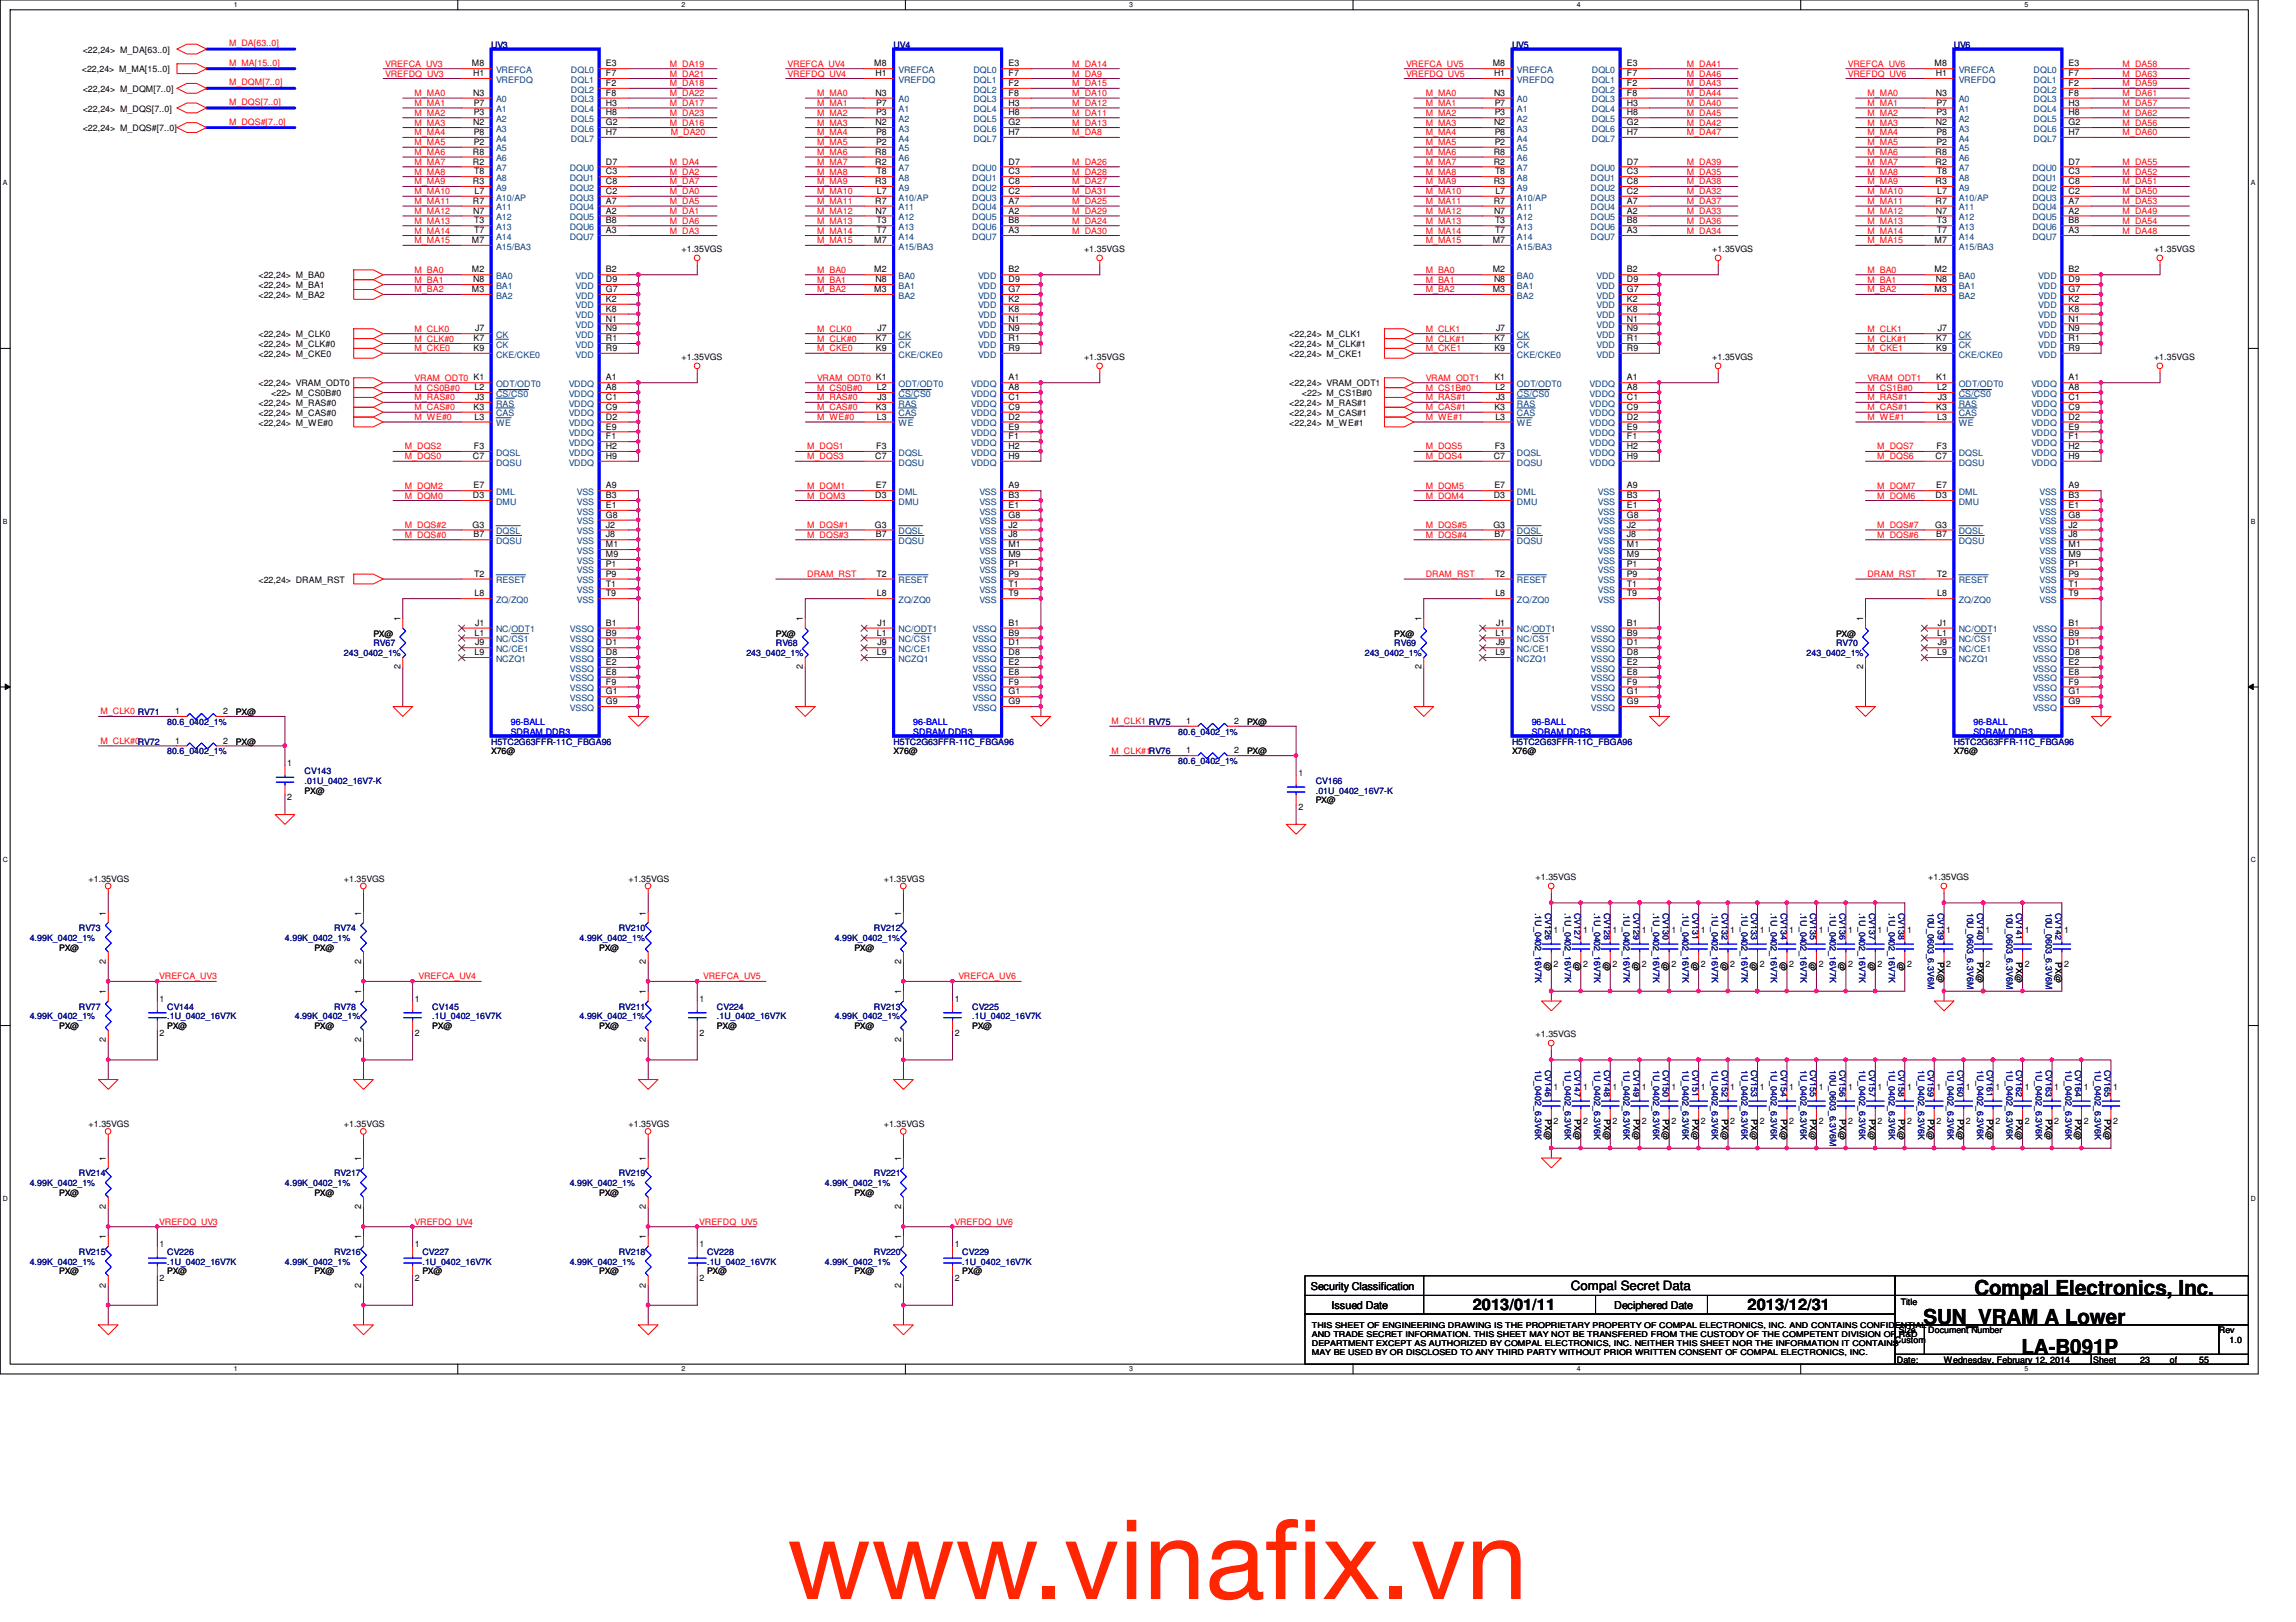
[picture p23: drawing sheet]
<svg xmlns="http://www.w3.org/2000/svg" width="297mm" height="210mm" viewBox="0 0 297 210" stroke-linecap="round" stroke-linejoin="round" font-family="sans-serif">
<defs><g id="words">
<g font-size="14.1" fill="#ff2600">
<text x="101.8" y="206.9">www.vinaf</text>
<text x="163.7" y="206.9">ix.vn</text>
</g>
<g font-size="2.7">
<text x="255.4" y="167.6">Compal Electronics, Inc.</text>
<text x="248.8" y="171.4">SUN_VRAM A Lower</text>
<text x="261.5" y="175.2">LA-B091P</text>
</g>
<g font-size="2">
<text x="190.5" y="169.5">2013/01/11</text>
<text x="226.1" y="169.5">2013/12/31</text>
</g>
<text font-size="1.7" x="203.2" y="167">Compal Secret Data</text>
<g font-size="1.4">
<text x="169.6" y="166.9">Security Classification</text>
<text x="172.3" y="169.3">Issued Date</text>
<text x="208.8" y="169.5">Deciphered Date</text>
</g>
<g font-size="1.1" fill="#f00">
<text x="29.6" y="6">M_DA[63..0]</text>
<text x="29.6" y="11">M_DQM[7..0]</text>
<text x="29.6" y="8.5">M_MA[15..0]</text>
<text x="49.8" y="8.6">VREFCA_UV3</text>
<text x="49.8" y="9.9">VREFDQ_UV3</text>
<text x="86.7" y="11.2">M_DA18</text>
<text x="86.7" y="8.6">M_DA19</text>
<text x="86.7" y="9.9">M_DA21</text>
<text x="101.9" y="8.6">VREFCA_UV4</text>
<text x="101.9" y="9.9">VREFDQ_UV4</text>
<text x="138.7" y="11.2">M_DA15</text>
<text x="138.7" y="8.6">M_DA14</text>
<text x="138.7" y="9.9">M_DA9</text>
<text x="181.9" y="9.9">VREFDQ_UV5</text>
<text x="181.9" y="8.6">VREFCA_UV5</text>
<text x="218.2" y="9.9">M_DA46</text>
<text x="218.2" y="8.6">M_DA41</text>
<text x="218.2" y="11.2">M_DA43</text>
<text x="239.1" y="9.9">VREFDQ_UV6</text>
<text x="239.1" y="8.6">VREFCA_UV6</text>
<text x="274.6" y="11.2">M_DA59</text>
<text x="274.6" y="8.6">M_DA58</text>
<text x="274.6" y="9.9">M_DA63</text>
<text x="29.6" y="13.6">M_DQS[7..0]</text>
<text x="29.6" y="16.1">M_DQS#[7..0]</text>
<text x="53.6" y="13.7">M_MA1</text>
<text x="53.6" y="15">M_MA2</text>
<text x="53.6" y="16.3">M_MA3</text>
<text x="53.6" y="12.4">M_MA0</text>
<text x="53.6" y="17.5">M_MA4</text>
<text x="86.7" y="16.3">M_DA16</text>
<text x="86.7" y="13.7">M_DA17</text>
<text x="86.7" y="12.4">M_DA22</text>
<text x="86.7" y="15">M_DA23</text>
<text x="86.8" y="17.5">M_DA20</text>
<text x="105.7" y="12.4">M_MA0</text>
<text x="105.7" y="16.3">M_MA3</text>
<text x="105.7" y="13.7">M_MA1</text>
<text x="105.7" y="17.5">M_MA4</text>
<text x="105.7" y="15">M_MA2</text>
<text x="138.7" y="17.5">M_DA8</text>
<text x="138.7" y="13.7">M_DA12</text>
<text x="138.7" y="12.4">M_DA10</text>
<text x="138.7" y="15">M_DA11</text>
<text x="138.7" y="16.3">M_DA13</text>
<text x="184.4" y="16.3">M_MA3</text>
<text x="184.4" y="15">M_MA2</text>
<text x="184.4" y="12.4">M_MA0</text>
<text x="184.4" y="17.5">M_MA4</text>
<text x="184.4" y="13.7">M_MA1</text>
<text x="218.2" y="13.7">M_DA40</text>
<text x="218.2" y="12.4">M_DA44</text>
<text x="218.2" y="15">M_DA45</text>
<text x="218.2" y="16.3">M_DA42</text>
<text x="218.2" y="17.5">M_DA47</text>
<text x="241.6" y="12.4">M_MA0</text>
<text x="241.6" y="16.3">M_MA3</text>
<text x="241.6" y="15">M_MA2</text>
<text x="241.6" y="13.7">M_MA1</text>
<text x="241.6" y="17.5">M_MA4</text>
<text x="274.6" y="16.3">M_DA56</text>
<text x="274.6" y="13.7">M_DA57</text>
<text x="274.6" y="12.4">M_DA61</text>
<text x="274.6" y="15">M_DA62</text>
<text x="274.6" y="17.5">M_DA60</text>
<text x="53.6" y="23.9">M_MA9</text>
<text x="53.6" y="21.3">M_MA7</text>
<text x="53.6" y="22.6">M_MA8</text>
<text x="53.6" y="20.1">M_MA6</text>
<text x="53.6" y="18.8">M_MA5</text>
<text x="86.7" y="23.9">M_DA7</text>
<text x="86.7" y="22.6">M_DA2</text>
<text x="86.7" y="21.3">M_DA4</text>
<text x="105.7" y="23.9">M_MA9</text>
<text x="105.7" y="20.1">M_MA6</text>
<text x="105.7" y="21.3">M_MA7</text>
<text x="105.7" y="18.8">M_MA5</text>
<text x="105.7" y="22.6">M_MA8</text>
<text x="138.7" y="23.9">M_DA27</text>
<text x="138.7" y="22.6">M_DA28</text>
<text x="138.7" y="21.3">M_DA26</text>
<text x="184.4" y="21.3">M_MA7</text>
<text x="184.4" y="23.9">M_MA9</text>
<text x="184.4" y="22.6">M_MA8</text>
<text x="184.4" y="20.1">M_MA6</text>
<text x="184.4" y="18.8">M_MA5</text>
<text x="218.2" y="22.6">M_DA35</text>
<text x="218.2" y="23.9">M_DA38</text>
<text x="218.2" y="21.3">M_DA39</text>
<text x="241.6" y="21.3">M_MA7</text>
<text x="241.6" y="18.8">M_MA5</text>
<text x="241.6" y="23.9">M_MA9</text>
<text x="241.6" y="20.1">M_MA6</text>
<text x="241.6" y="22.6">M_MA8</text>
<text x="274.6" y="23.9">M_DA51</text>
<text x="274.6" y="22.6">M_DA52</text>
<text x="274.6" y="21.3">M_DA55</text>
<text x="53.6" y="25.1">M_MA10</text>
<text x="53.6" y="29">M_MA13</text>
<text x="53.6" y="26.4">M_MA11</text>
<text x="53.6" y="27.7">M_MA12</text>
<text x="86.7" y="27.7">M_DA1</text>
<text x="86.7" y="29">M_DA6</text>
<text x="86.7" y="25.1">M_DA0</text>
<text x="86.7" y="26.4">M_DA5</text>
<text x="105.7" y="25.1">M_MA10</text>
<text x="105.7" y="26.4">M_MA11</text>
<text x="105.7" y="27.7">M_MA12</text>
<text x="105.7" y="29">M_MA13</text>
<text x="138.7" y="25.1">M_DA31</text>
<text x="138.7" y="29">M_DA24</text>
<text x="138.7" y="27.7">M_DA29</text>
<text x="138.7" y="26.4">M_DA25</text>
<text x="184.4" y="27.7">M_MA12</text>
<text x="184.4" y="29">M_MA13</text>
<text x="184.4" y="26.4">M_MA11</text>
<text x="184.4" y="25.1">M_MA10</text>
<text x="218.2" y="26.4">M_DA37</text>
<text x="218.2" y="29">M_DA36</text>
<text x="218.2" y="27.7">M_DA33</text>
<text x="218.2" y="25.1">M_DA32</text>
<text x="241.6" y="25.1">M_MA10</text>
<text x="241.6" y="26.4">M_MA11</text>
<text x="241.6" y="27.7">M_MA12</text>
<text x="241.6" y="29">M_MA13</text>
<text x="274.6" y="27.7">M_DA49</text>
<text x="274.6" y="25.1">M_DA50</text>
<text x="274.6" y="29">M_DA54</text>
<text x="274.6" y="26.4">M_DA53</text>
<text x="53.6" y="35.3">M_BA0</text>
<text x="53.6" y="31.5">M_MA15</text>
<text x="53.6" y="30.2">M_MA14</text>
<text x="86.7" y="30.2">M_DA3</text>
<text x="105.7" y="30.2">M_MA14</text>
<text x="105.7" y="31.5">M_MA15</text>
<text x="105.7" y="35.3">M_BA0</text>
<text x="138.7" y="30.2">M_DA30</text>
<text x="184.4" y="35.3">M_BA0</text>
<text x="184.4" y="30.2">M_MA14</text>
<text x="184.4" y="31.5">M_MA15</text>
<text x="218.2" y="30.2">M_DA34</text>
<text x="241.6" y="35.3">M_BA0</text>
<text x="241.6" y="31.5">M_MA15</text>
<text x="241.6" y="30.2">M_MA14</text>
<text x="274.6" y="30.2">M_DA48</text>
<text x="53.6" y="36.6">M_BA1</text>
<text x="53.6" y="37.8">M_BA2</text>
<text x="105.7" y="36.6">M_BA1</text>
<text x="105.7" y="37.8">M_BA2</text>
<text x="184.4" y="36.6">M_BA1</text>
<text x="184.4" y="37.8">M_BA2</text>
<text x="241.6" y="36.6">M_BA1</text>
<text x="241.6" y="37.8">M_BA2</text>
<text x="53.6" y="44.2">M_CLK#0</text>
<text x="53.6" y="42.9">M_CLK0</text>
<text x="53.6" y="45.5">M_CKE0</text>
<text x="105.7" y="45.5">M_CKE0</text>
<text x="105.7" y="44.2">M_CLK#0</text>
<text x="105.7" y="42.9">M_CLK0</text>
<text x="184.4" y="44.2">M_CLK#1</text>
<text x="184.4" y="45.5">M_CKE1</text>
<text x="184.4" y="42.9">M_CLK1</text>
<text x="241.6" y="44.2">M_CLK#1</text>
<text x="241.6" y="45.5">M_CKE1</text>
<text x="241.6" y="42.9">M_CLK1</text>
<text x="53.6" y="49.3">VRAM_ODT0 K1</text>
<text x="53.6" y="50.5">M_CS0B#0</text>
<text x="53.6" y="53.1">M_CAS#0</text>
<text x="53.6" y="51.8">M_RAS#0</text>
<text x="105.7" y="49.3">VRAM_ODT0 K1</text>
<text x="105.7" y="51.8">M_RAS#0</text>
<text x="105.7" y="50.5">M_CS0B#0</text>
<text x="105.7" y="53.1">M_CAS#0</text>
<text x="184.4" y="53.1">M_CAS#1</text>
<text x="184.4" y="49.3">VRAM_ODT1</text>
<text x="184.4" y="51.8">M_RAS#1</text>
<text x="184.4" y="50.5">M_CS1B#0</text>
<text x="241.6" y="49.3">VRAM_ODT1</text>
<text x="241.6" y="51.8">M_RAS#1</text>
<text x="241.6" y="50.5">M_CS1B#0</text>
<text x="241.6" y="53.1">M_CAS#1</text>
<text x="52.4" y="59.4">M_DQS0</text>
<text x="52.4" y="58.2">M_DQS2</text>
<text x="53.6" y="54.4">M_WE#0</text>
<text x="104.4" y="58.2">M_DQS1</text>
<text x="104.4" y="59.4">M_DQS3</text>
<text x="105.7" y="54.4">M_WE#0</text>
<text x="184.4" y="54.4">M_WE#1</text>
<text x="184.4" y="58.2">M_DQS5</text>
<text x="184.4" y="59.4">M_DQS4</text>
<text x="241.6" y="54.4">M_WE#1</text>
<text x="242.9" y="58.2">M_DQS7</text>
<text x="242.9" y="59.4">M_DQS6</text>
<text x="52.4" y="64.5">M_DQM0</text>
<text x="52.4" y="63.2">M_DQM2</text>
<text x="104.4" y="63.2">M_DQM1</text>
<text x="104.4" y="64.5">M_DQM3</text>
<text x="184.4" y="63.2">M_DQM5</text>
<text x="184.4" y="64.5">M_DQM4</text>
<text x="242.9" y="64.5">M_DQM6</text>
<text x="242.9" y="63.2">M_DQM7</text>
<text x="52.4" y="69.6">M_DQS#0</text>
<text x="52.4" y="68.3">M_DQS#2</text>
<text x="104.4" y="68.3">M_DQS#1</text>
<text x="104.4" y="69.6">M_DQS#3</text>
<text x="184.4" y="68.3">M_DQS#5</text>
<text x="184.4" y="69.6">M_DQS#4</text>
<text x="242.9" y="69.6">M_DQS#6</text>
<text x="242.9" y="68.3">M_DQS#7</text>
<text x="104.4" y="74.7">DRAM_RST</text>
<text x="184.4" y="74.7">DRAM_RST</text>
<text x="241.6" y="74.7">DRAM_RST</text>
<text x="13" y="92.5">M_CLK0 RV71</text>
<text x="143.8" y="93.7">M_CLK1 RV75</text>
<text x="13" y="96.3">M_CLK#0RV72</text>
<text x="143.8" y="97.5">M_CLK#1RV76</text>
<text x="20.6" y="126.7">VREFCA_UV3</text>
<text x="54.1" y="126.7">VREFCA_UV4</text>
<text x="91" y="126.7">VREFCA_UV5</text>
<text x="124" y="126.7">VREFCA_UV6</text>
<text x="20.6" y="158.5">VREFDQ_UV3</text>
<text x="53.6" y="158.5">VREFDQ_UV4</text>
<text x="90.5" y="158.5">VREFDQ_UV5</text>
<text x="123.5" y="158.5">VREFDQ_UV6</text>
</g>
<g font-size="1.1">
<text x="10.6" y="9.4">&lt;22,24&gt; M_MA[15..0]</text>
<text x="10.7" y="11.9">&lt;22,24&gt; M_DQM[7..0]</text>
<text x="10.7" y="6.8">&lt;22,24&gt; M_DA[63..0]</text>
<text x="61" y="8.6">M8</text>
<text x="61.2" y="9.9">H1</text>
<text x="78.4" y="8.6">E3</text>
<text x="78.4" y="9.9">F7</text>
<text x="78.4" y="11.1">F2</text>
<text x="113.1" y="8.6">M8</text>
<text x="113.3" y="9.9">H1</text>
<text x="130.5" y="8.6">E3</text>
<text x="130.5" y="9.9">F7</text>
<text x="130.5" y="11.1">F2</text>
<text x="193.1" y="8.6">M8</text>
<text x="193.3" y="9.9">H1</text>
<text x="210.5" y="8.6">E3</text>
<text x="210.5" y="9.9">F7</text>
<text x="210.5" y="11.1">F2</text>
<text x="250.3" y="8.6">M8</text>
<text x="250.4" y="9.9">H1</text>
<text x="267.6" y="8.6">E3</text>
<text x="267.6" y="9.9">F7</text>
<text x="267.6" y="11.1">F2</text>
<text x="10.7" y="17">&lt;22,24&gt; M_DQS#[7..0]</text>
<text x="10.7" y="14.4">&lt;22,24&gt; M_DQS[7..0]</text>
<text x="61.2" y="16.2">N2</text>
<text x="61.2" y="12.4">N3</text>
<text x="61.3" y="14.9">P3</text>
<text x="61.3" y="17.5">P8</text>
<text x="61.3" y="13.7">P7</text>
<text x="78.4" y="12.4">F8</text>
<text x="78.4" y="13.7">H3</text>
<text x="78.4" y="14.9">H8</text>
<text x="78.4" y="16.2">G2</text>
<text x="78.4" y="17.5">H7</text>
<text x="113.3" y="16.2">N2</text>
<text x="113.3" y="12.4">N3</text>
<text x="113.4" y="14.9">P3</text>
<text x="113.4" y="17.5">P8</text>
<text x="113.4" y="13.7">P7</text>
<text x="130.5" y="12.4">F8</text>
<text x="130.5" y="13.7">H3</text>
<text x="130.5" y="14.9">H8</text>
<text x="130.5" y="16.2">G2</text>
<text x="130.5" y="17.5">H7</text>
<text x="193.3" y="16.2">N2</text>
<text x="193.3" y="12.4">N3</text>
<text x="193.4" y="14.9">P3</text>
<text x="193.4" y="17.5">P8</text>
<text x="193.4" y="13.7">P7</text>
<text x="210.5" y="12.4">F8</text>
<text x="210.5" y="13.7">H3</text>
<text x="210.5" y="14.9">H8</text>
<text x="210.5" y="16.2">G2</text>
<text x="210.5" y="17.5">H7</text>
<text x="250.4" y="16.2">N2</text>
<text x="250.4" y="12.4">N3</text>
<text x="250.5" y="14.9">P3</text>
<text x="250.5" y="17.5">P8</text>
<text x="250.5" y="13.7">P7</text>
<text x="267.6" y="12.4">F8</text>
<text x="267.6" y="13.7">H3</text>
<text x="267.6" y="14.9">H8</text>
<text x="267.6" y="16.2">G2</text>
<text x="267.6" y="17.5">H7</text>
<text x="61.2" y="20">R8</text>
<text x="61.2" y="21.3">R2</text>
<text x="61.2" y="23.8">R3</text>
<text x="61.3" y="18.8">P2</text>
<text x="61.3" y="22.6">T8</text>
<text x="78.4" y="22.6">C3</text>
<text x="78.4" y="23.8">C8</text>
<text x="78.4" y="21.3">D7</text>
<text x="113.2" y="20">R8</text>
<text x="113.2" y="21.3">R2</text>
<text x="113.2" y="23.8">R3</text>
<text x="113.4" y="18.8">P2</text>
<text x="113.4" y="22.6">T8</text>
<text x="130.5" y="22.6">C3</text>
<text x="130.5" y="23.8">C8</text>
<text x="130.5" y="21.3">D7</text>
<text x="193.2" y="20">R8</text>
<text x="193.2" y="21.3">R2</text>
<text x="193.2" y="23.8">R3</text>
<text x="193.4" y="18.8">P2</text>
<text x="193.4" y="22.6">T8</text>
<text x="210.5" y="22.6">C3</text>
<text x="210.5" y="23.8">C8</text>
<text x="210.5" y="21.3">D7</text>
<text x="250.4" y="20">R8</text>
<text x="250.4" y="21.3">R2</text>
<text x="250.4" y="23.8">R3</text>
<text x="250.5" y="18.8">P2</text>
<text x="250.6" y="22.6">T8</text>
<text x="267.6" y="22.6">C3</text>
<text x="267.6" y="23.8">C8</text>
<text x="267.6" y="21.3">D7</text>
<text x="61.2" y="26.4">R7</text>
<text x="61.2" y="27.6">N7</text>
<text x="61.3" y="28.9">T3</text>
<text x="61.4" y="25.1">L7</text>
<text x="78.4" y="25.1">C2</text>
<text x="78.4" y="26.4">A7</text>
<text x="78.4" y="27.6">A2</text>
<text x="78.4" y="28.9">B8</text>
<text x="113.2" y="26.4">R7</text>
<text x="113.3" y="27.6">N7</text>
<text x="113.4" y="28.9">T3</text>
<text x="113.5" y="25.1">L7</text>
<text x="130.5" y="25.1">C2</text>
<text x="130.5" y="26.4">A7</text>
<text x="130.5" y="27.6">A2</text>
<text x="130.5" y="28.9">B8</text>
<text x="193.2" y="26.4">R7</text>
<text x="193.3" y="27.6">N7</text>
<text x="193.4" y="28.9">T3</text>
<text x="193.5" y="25.1">L7</text>
<text x="210.5" y="25.1">C2</text>
<text x="210.5" y="26.4">A7</text>
<text x="210.5" y="27.6">A2</text>
<text x="210.5" y="28.9">B8</text>
<text x="250.4" y="26.4">R7</text>
<text x="250.4" y="27.6">N7</text>
<text x="250.6" y="28.9">T3</text>
<text x="250.6" y="25.1">L7</text>
<text x="267.6" y="25.1">C2</text>
<text x="267.6" y="26.4">A7</text>
<text x="267.6" y="27.6">A2</text>
<text x="267.6" y="28.9">B8</text>
<text x="61" y="35.3">M2</text>
<text x="61" y="31.5">M7</text>
<text x="61.3" y="30.2">T7</text>
<text x="78.4" y="30.2">A3</text>
<text x="78.4" y="35.3">B2</text>
<text x="88.2" y="32.6">+1.35VGS</text>
<text x="113.1" y="35.3">M2</text>
<text x="113.1" y="31.5">M7</text>
<text x="113.4" y="30.2">T7</text>
<text x="130.5" y="30.2">A3</text>
<text x="130.5" y="35.3">B2</text>
<text x="140.2" y="32.6">+1.35VGS</text>
<text x="193.1" y="35.3">M2</text>
<text x="193.1" y="31.5">M7</text>
<text x="193.4" y="30.2">T7</text>
<text x="210.5" y="30.2">A3</text>
<text x="210.5" y="35.3">B2</text>
<text x="221.5" y="32.6">+1.35VGS</text>
<text x="250.3" y="35.3">M2</text>
<text x="250.3" y="31.5">M7</text>
<text x="250.6" y="30.2">T7</text>
<text x="267.6" y="30.2">A3</text>
<text x="267.6" y="35.3">B2</text>
<text x="278.7" y="32.6">+1.35VGS</text>
<text x="33.4" y="38.6">&lt;22,24&gt; M_BA2</text>
<text x="33.4" y="37.3">&lt;22,24&gt; M_BA1</text>
<text x="33.4" y="36">&lt;22,24&gt; M_BA0</text>
<text x="61" y="37.8">M3</text>
<text x="61.2" y="36.5">N8</text>
<text x="78.4" y="36.5">D9</text>
<text x="78.4" y="37.8">G7</text>
<text x="78.4" y="39.1">K2</text>
<text x="78.4" y="40.3">K8</text>
<text x="78.4" y="41.6">N1</text>
<text x="113.1" y="37.8">M3</text>
<text x="113.3" y="36.5">N8</text>
<text x="130.5" y="36.5">D9</text>
<text x="130.5" y="37.8">G7</text>
<text x="130.5" y="39.1">K2</text>
<text x="130.5" y="40.3">K8</text>
<text x="130.5" y="41.6">N1</text>
<text x="193.1" y="37.8">M3</text>
<text x="193.3" y="36.5">N8</text>
<text x="210.5" y="36.5">D9</text>
<text x="210.5" y="37.8">G7</text>
<text x="210.5" y="39.1">K2</text>
<text x="210.5" y="40.3">K8</text>
<text x="210.5" y="41.6">N1</text>
<text x="250.3" y="37.8">M3</text>
<text x="250.4" y="36.5">N8</text>
<text x="267.6" y="36.5">D9</text>
<text x="267.6" y="37.8">G7</text>
<text x="267.6" y="39.1">K2</text>
<text x="267.6" y="40.3">K8</text>
<text x="267.6" y="41.6">N1</text>
<text x="33.4" y="43.6">&lt;22,24&gt; M_CLK0</text>
<text x="33.4" y="46.2">&lt;22,24&gt; M_CKE0</text>
<text x="33.4" y="44.9">&lt;22,24&gt; M_CLK#0</text>
<text x="61.3" y="44.2">K7</text>
<text x="61.3" y="45.4">K9</text>
<text x="61.5" y="42.9">J7</text>
<text x="78.4" y="42.9">N9</text>
<text x="78.4" y="44.2">R1</text>
<text x="78.4" y="45.4">R9</text>
<text x="88.2" y="46.6">+1.35VGS</text>
<text x="113.3" y="44.2">K7</text>
<text x="113.3" y="45.4">K9</text>
<text x="113.5" y="42.9">J7</text>
<text x="130.5" y="42.9">N9</text>
<text x="130.5" y="44.2">R1</text>
<text x="130.5" y="45.4">R9</text>
<text x="140.2" y="46.6">+1.35VGS</text>
<text x="166.8" y="46.2">&lt;22,24&gt; M_CKE1</text>
<text x="166.8" y="44.9">&lt;22,24&gt; M_CLK#1</text>
<text x="166.8" y="43.6">&lt;22,24&gt; M_CLK1</text>
<text x="193.3" y="44.2">K7</text>
<text x="193.3" y="45.4">K9</text>
<text x="193.5" y="42.9">J7</text>
<text x="210.5" y="42.9">N9</text>
<text x="210.5" y="44.2">R1</text>
<text x="210.5" y="45.4">R9</text>
<text x="221.5" y="46.6">+1.35VGS</text>
<text x="250.5" y="44.2">K7</text>
<text x="250.5" y="45.4">K9</text>
<text x="250.7" y="42.9">J7</text>
<text x="267.6" y="42.9">N9</text>
<text x="267.6" y="44.2">R1</text>
<text x="267.6" y="45.4">R9</text>
<text x="278.7" y="46.6">+1.35VGS</text>
<text x="33.4" y="50">&lt;22,24&gt; VRAM_ODT0</text>
<text x="33.4" y="53.8">&lt;22,24&gt; M_CAS#0</text>
<text x="33.4" y="52.5">&lt;22,24&gt; M_RAS#0</text>
<text x="35.1" y="51.3">&lt;22&gt; M_CS0B#0</text>
<text x="61.3" y="53">K3</text>
<text x="61.4" y="50.5">L2</text>
<text x="61.5" y="51.8">J3</text>
<text x="78.4" y="49.2">A1</text>
<text x="78.4" y="50.5">A8</text>
<text x="78.4" y="51.8">C1</text>
<text x="78.4" y="53">C9</text>
<text x="113.3" y="53">K3</text>
<text x="113.5" y="50.5">L2</text>
<text x="113.5" y="51.8">J3</text>
<text x="130.5" y="49.2">A1</text>
<text x="130.5" y="50.5">A8</text>
<text x="130.5" y="51.8">C1</text>
<text x="130.5" y="53">C9</text>
<text x="166.8" y="52.5">&lt;22,24&gt; M_RAS#1</text>
<text x="166.8" y="50">&lt;22,24&gt; VRAM_ODT1</text>
<text x="166.8" y="53.8">&lt;22,24&gt; M_CAS#1</text>
<text x="168.4" y="51.3">&lt;22&gt; M_CS1B#0</text>
<text x="193.3" y="53">K3</text>
<text x="193.3" y="49.2">K1</text>
<text x="193.5" y="50.5">L2</text>
<text x="193.5" y="51.8">J3</text>
<text x="210.5" y="49.2">A1</text>
<text x="210.5" y="50.5">A8</text>
<text x="210.5" y="51.8">C1</text>
<text x="210.5" y="53">C9</text>
<text x="250.5" y="53">K3</text>
<text x="250.5" y="49.2">K1</text>
<text x="250.6" y="50.5">L2</text>
<text x="250.7" y="51.8">J3</text>
<text x="267.6" y="49.2">A1</text>
<text x="267.6" y="50.5">A8</text>
<text x="267.6" y="51.8">C1</text>
<text x="267.6" y="53">C9</text>
<text x="33.4" y="55.1">&lt;22,24&gt; M_WE#0</text>
<text x="61.2" y="59.4">C7</text>
<text x="61.3" y="58.1">F3</text>
<text x="61.4" y="54.3">L3</text>
<text x="78.4" y="55.6">E9</text>
<text x="78.4" y="56.9">F1</text>
<text x="78.4" y="58.1">H2</text>
<text x="78.4" y="59.4">H9</text>
<text x="78.4" y="54.3">D2</text>
<text x="113.2" y="59.4">C7</text>
<text x="113.4" y="58.1">F3</text>
<text x="113.5" y="54.3">L3</text>
<text x="130.5" y="55.6">E9</text>
<text x="130.5" y="56.9">F1</text>
<text x="130.5" y="58.1">H2</text>
<text x="130.5" y="59.4">H9</text>
<text x="130.5" y="54.3">D2</text>
<text x="166.8" y="55.1">&lt;22,24&gt; M_WE#1</text>
<text x="193.2" y="59.4">C7</text>
<text x="193.4" y="58.1">F3</text>
<text x="193.5" y="54.3">L3</text>
<text x="210.5" y="55.6">E9</text>
<text x="210.5" y="56.9">F1</text>
<text x="210.5" y="58.1">H2</text>
<text x="210.5" y="59.4">H9</text>
<text x="210.5" y="54.3">D2</text>
<text x="250.4" y="59.4">C7</text>
<text x="250.5" y="58.1">F3</text>
<text x="250.6" y="54.3">L3</text>
<text x="267.6" y="55.6">E9</text>
<text x="267.6" y="56.9">F1</text>
<text x="267.6" y="58.1">H2</text>
<text x="267.6" y="59.4">H9</text>
<text x="267.6" y="54.3">D2</text>
<text x="61.2" y="64.5">D3</text>
<text x="61.3" y="63.2">E7</text>
<text x="78.4" y="63.2">A9</text>
<text x="78.4" y="65.7">E1</text>
<text x="78.4" y="64.5">B3</text>
<text x="113.2" y="64.5">D3</text>
<text x="113.3" y="63.2">E7</text>
<text x="130.5" y="63.2">A9</text>
<text x="130.5" y="65.7">E1</text>
<text x="130.5" y="64.5">B3</text>
<text x="193.2" y="64.5">D3</text>
<text x="193.3" y="63.2">E7</text>
<text x="210.5" y="63.2">A9</text>
<text x="210.5" y="65.7">E1</text>
<text x="210.5" y="64.5">B3</text>
<text x="250.4" y="64.5">D3</text>
<text x="250.5" y="63.2">E7</text>
<text x="267.6" y="63.2">A9</text>
<text x="267.6" y="65.7">E1</text>
<text x="267.6" y="64.5">B3</text>
<text x="61.1" y="68.3">G3</text>
<text x="61.3" y="69.6">B7</text>
<text x="78.4" y="67">G8</text>
<text x="78.4" y="68.3">J2</text>
<text x="78.4" y="69.6">J8</text>
<text x="78.4" y="70.8">M1</text>
<text x="113.2" y="68.3">G3</text>
<text x="113.3" y="69.6">B7</text>
<text x="130.5" y="67">G8</text>
<text x="130.5" y="68.3">J2</text>
<text x="130.5" y="69.6">J8</text>
<text x="130.5" y="70.8">M1</text>
<text x="193.2" y="68.3">G3</text>
<text x="193.3" y="69.6">B7</text>
<text x="210.5" y="67">G8</text>
<text x="210.5" y="68.3">J2</text>
<text x="210.5" y="69.6">J8</text>
<text x="210.5" y="70.8">M1</text>
<text x="250.4" y="68.3">G3</text>
<text x="250.5" y="69.6">B7</text>
<text x="267.6" y="67">G8</text>
<text x="267.6" y="68.3">J2</text>
<text x="267.6" y="69.6">J8</text>
<text x="267.6" y="70.8">M1</text>
<text x="33.4" y="75.4">&lt;22,24&gt; DRAM_RST</text>
<text x="61.3" y="74.6">T2</text>
<text x="61.4" y="77.2">L8</text>
<text x="78.4" y="72.1">M9</text>
<text x="78.4" y="73.4">P1</text>
<text x="78.4" y="74.6">P9</text>
<text x="78.4" y="75.9">T1</text>
<text x="78.4" y="77.2">T9</text>
<text x="113.4" y="74.6">T2</text>
<text x="113.5" y="77.2">L8</text>
<text x="130.5" y="72.1">M9</text>
<text x="130.5" y="73.4">P1</text>
<text x="130.5" y="74.6">P9</text>
<text x="130.5" y="75.9">T1</text>
<text x="130.5" y="77.2">T9</text>
<text x="193.4" y="74.6">T2</text>
<text x="193.5" y="77.2">L8</text>
<text x="210.5" y="72.1">M9</text>
<text x="210.5" y="73.4">P1</text>
<text x="210.5" y="74.6">P9</text>
<text x="210.5" y="75.9">T1</text>
<text x="210.5" y="77.2">T9</text>
<text x="250.6" y="74.6">T2</text>
<text x="250.6" y="77.2">L8</text>
<text x="267.6" y="72.1">M9</text>
<text x="267.6" y="73.4">P1</text>
<text x="267.6" y="74.6">P9</text>
<text x="267.6" y="75.9">T1</text>
<text x="267.6" y="77.2">T9</text>
<text x="48.3" y="82.4">PX@</text>
<text x="51.8" y="80.4" transform="rotate(-90 51.8 80.4)">1</text>
<text x="61.4" y="82.3">L1</text>
<text x="61.5" y="81">J1</text>
<text x="61.5" y="83.5">J9</text>
<text x="78.4" y="83.5">D1</text>
<text x="78.4" y="81">B1</text>
<text x="78.4" y="82.3">B9</text>
<text x="100.4" y="82.4">PX@</text>
<text x="103.9" y="80.4" transform="rotate(-90 103.9 80.4)">1</text>
<text x="113.5" y="82.3">L1</text>
<text x="113.5" y="81">J1</text>
<text x="113.5" y="83.5">J9</text>
<text x="130.5" y="83.5">D1</text>
<text x="130.5" y="81">B1</text>
<text x="130.5" y="82.3">B9</text>
<text x="180.4" y="82.4">PX@</text>
<text x="183.9" y="80.4" transform="rotate(-90 183.9 80.4)">1</text>
<text x="193.5" y="82.3">L1</text>
<text x="193.5" y="81">J1</text>
<text x="193.5" y="83.5">J9</text>
<text x="210.5" y="83.5">D1</text>
<text x="210.5" y="81">B1</text>
<text x="210.5" y="82.3">B9</text>
<text x="237.5" y="82.4">PX@</text>
<text x="241" y="80.4" transform="rotate(-90 241 80.4)">1</text>
<text x="250.6" y="82.3">L1</text>
<text x="250.7" y="81">J1</text>
<text x="250.7" y="83.5">J9</text>
<text x="267.6" y="83.5">D1</text>
<text x="267.6" y="81">B1</text>
<text x="267.6" y="82.3">B9</text>
<text x="51.8" y="86.6" transform="rotate(-90 51.8 86.6)">2</text>
<text x="61.4" y="84.8">L9</text>
<text x="78.4" y="84.8">D8</text>
<text x="78.4" y="86.1">E2</text>
<text x="78.4" y="87.3">E8</text>
<text x="78.4" y="88.6">F9</text>
<text x="78.4" y="89.9">G1</text>
<text x="103.9" y="86.6" transform="rotate(-90 103.9 86.6)">2</text>
<text x="113.5" y="84.8">L9</text>
<text x="130.5" y="84.8">D8</text>
<text x="130.5" y="86.1">E2</text>
<text x="130.5" y="87.3">E8</text>
<text x="130.5" y="88.6">F9</text>
<text x="130.5" y="89.9">G1</text>
<text x="183.9" y="86.6" transform="rotate(-90 183.9 86.6)">2</text>
<text x="193.5" y="84.8">L9</text>
<text x="210.5" y="84.8">D8</text>
<text x="210.5" y="86.1">E2</text>
<text x="210.5" y="87.3">E8</text>
<text x="210.5" y="88.6">F9</text>
<text x="210.5" y="89.9">G1</text>
<text x="241" y="86.6" transform="rotate(-90 241 86.6)">2</text>
<text x="250.6" y="84.8">L9</text>
<text x="267.6" y="84.8">D8</text>
<text x="267.6" y="86.1">E2</text>
<text x="267.6" y="87.3">E8</text>
<text x="267.6" y="88.6">F9</text>
<text x="267.6" y="89.9">G1</text>
<text x="22.6" y="92.4">1</text>
<text x="28.9" y="92.4">2</text>
<text x="30.5" y="92.5">PX@</text>
<text x="78.4" y="91.1">G9</text>
<text x="130.5" y="91.1">G9</text>
<text x="153.5" y="93.7">1</text>
<text x="159.7" y="93.7">2</text>
<text x="161.3" y="93.8">PX@</text>
<text x="210.5" y="91.1">G9</text>
<text x="267.6" y="91.1">G9</text>
<text x="22.6" y="96.2">1</text>
<text x="28.9" y="96.2">2</text>
<text x="30.5" y="96.4">PX@</text>
<text x="37.2" y="99.2">1</text>
<text x="63.5" y="97.6">X76@</text>
<text x="115.6" y="97.6">X76@</text>
<text x="153.5" y="97.5">1</text>
<text x="159.7" y="97.5">2</text>
<text x="161.3" y="97.6">PX@</text>
<text x="168" y="100.5">1</text>
<text x="195.6" y="97.6">X76@</text>
<text x="252.8" y="97.6">X76@</text>
<text x="37.2" y="103.6">2</text>
<text x="39.4" y="102.7">PX@</text>
<text x="168" y="104.9">2</text>
<text x="170.2" y="104">PX@</text>
<text x="198.7" y="113.9">+1.35VGS</text>
<text x="249.5" y="113.9">+1.35VGS</text>
<text x="11.5" y="114.1">+1.35VGS</text>
<text x="13.7" y="118.5" transform="rotate(-90 13.7 118.5)">1</text>
<text x="44.5" y="114.1">+1.35VGS</text>
<text x="46.7" y="118.5" transform="rotate(-90 46.7 118.5)">1</text>
<text x="81.3" y="114.1">+1.35VGS</text>
<text x="83.6" y="118.5" transform="rotate(-90 83.6 118.5)">1</text>
<text x="114.3" y="114.1">+1.35VGS</text>
<text x="116.6" y="118.5" transform="rotate(-90 116.6 118.5)">1</text>
<text x="7.7" y="123">PX@</text>
<text x="13.7" y="124.7" transform="rotate(-90 13.7 124.7)">2</text>
<text x="40.7" y="123">PX@</text>
<text x="46.7" y="124.7" transform="rotate(-90 46.7 124.7)">2</text>
<text x="77.5" y="123">PX@</text>
<text x="83.6" y="124.7" transform="rotate(-90 83.6 124.7)">2</text>
<text x="110.5" y="123">PX@</text>
<text x="116.6" y="124.7" transform="rotate(-90 116.6 124.7)">2</text>
<text x="199.9" y="124.5" transform="rotate(90 199.9 124.5)">@</text>
<text x="201" y="120.8">1</text>
<text x="201" y="125.2">2</text>
<text x="203.7" y="124.5" transform="rotate(90 203.7 124.5)">@</text>
<text x="204.8" y="120.8">1</text>
<text x="204.8" y="125.2">2</text>
<text x="207.5" y="124.5" transform="rotate(90 207.5 124.5)">@</text>
<text x="208.6" y="120.8">1</text>
<text x="208.6" y="125.2">2</text>
<text x="211.3" y="124.5" transform="rotate(90 211.3 124.5)">@</text>
<text x="212.4" y="120.8">1</text>
<text x="212.4" y="125.2">2</text>
<text x="215.1" y="124.5" transform="rotate(90 215.1 124.5)">@</text>
<text x="216.2" y="120.8">1</text>
<text x="216.2" y="125.2">2</text>
<text x="218.9" y="124.5" transform="rotate(90 218.9 124.5)">@</text>
<text x="220" y="120.8">1</text>
<text x="220" y="125.2">2</text>
<text x="222.8" y="124.5" transform="rotate(90 222.8 124.5)">@</text>
<text x="223.9" y="120.8">1</text>
<text x="223.9" y="125.2">2</text>
<text x="226.6" y="124.5" transform="rotate(90 226.6 124.5)">@</text>
<text x="227.7" y="120.8">1</text>
<text x="227.7" y="125.2">2</text>
<text x="230.4" y="124.5" transform="rotate(90 230.4 124.5)">@</text>
<text x="231.5" y="120.8">1</text>
<text x="231.5" y="125.2">2</text>
<text x="234.2" y="124.5" transform="rotate(90 234.2 124.5)">@</text>
<text x="235.3" y="120.8">1</text>
<text x="235.3" y="125.2">2</text>
<text x="238" y="124.5" transform="rotate(90 238 124.5)">@</text>
<text x="239.1" y="120.8">1</text>
<text x="239.1" y="125.2">2</text>
<text x="241.8" y="124.5" transform="rotate(90 241.8 124.5)">@</text>
<text x="242.9" y="120.8">1</text>
<text x="242.9" y="125.2">2</text>
<text x="245.6" y="124.5" transform="rotate(90 245.6 124.5)">@</text>
<text x="246.7" y="120.8">1</text>
<text x="246.7" y="125.2">2</text>
<text x="250.7" y="124.5" transform="rotate(90 250.7 124.5)">PX@</text>
<text x="251.8" y="120.8">1</text>
<text x="251.8" y="125.2">2</text>
<text x="255.8" y="124.5" transform="rotate(90 255.8 124.5)">PX@</text>
<text x="256.9" y="120.8">1</text>
<text x="256.9" y="125.2">2</text>
<text x="260.9" y="124.5" transform="rotate(90 260.9 124.5)">PX@</text>
<text x="262" y="120.8">1</text>
<text x="262" y="125.2">2</text>
<text x="265.9" y="124.5" transform="rotate(90 265.9 124.5)">PX@</text>
<text x="267" y="120.8">1</text>
<text x="267" y="125.2">2</text>
<text x="13.7" y="128.7" transform="rotate(-90 13.7 128.7)">1</text>
<text x="20.7" y="129.7">1</text>
<text x="46.7" y="128.7" transform="rotate(-90 46.7 128.7)">1</text>
<text x="53.7" y="129.7">1</text>
<text x="83.6" y="128.7" transform="rotate(-90 83.6 128.7)">1</text>
<text x="90.5" y="129.7">1</text>
<text x="116.6" y="128.7" transform="rotate(-90 116.6 128.7)">1</text>
<text x="123.5" y="129.7">1</text>
<text x="7.7" y="133.2">PX@</text>
<text x="13.7" y="134.9" transform="rotate(-90 13.7 134.9)">2</text>
<text x="20.7" y="134.1">2</text>
<text x="21.6" y="133.2">PX@</text>
<text x="40.7" y="133.2">PX@</text>
<text x="46.7" y="134.9" transform="rotate(-90 46.7 134.9)">2</text>
<text x="53.7" y="134.1">2</text>
<text x="55.9" y="133.2">PX@</text>
<text x="77.5" y="133.2">PX@</text>
<text x="83.6" y="134.9" transform="rotate(-90 83.6 134.9)">2</text>
<text x="90.5" y="134.1">2</text>
<text x="92.7" y="133.2">PX@</text>
<text x="110.5" y="133.2">PX@</text>
<text x="116.6" y="134.9" transform="rotate(-90 116.6 134.9)">2</text>
<text x="123.5" y="134.1">2</text>
<text x="125.8" y="133.2">PX@</text>
<text x="198.7" y="134.2">+1.35VGS</text>
<text x="201" y="141.1">1</text>
<text x="204.8" y="141.1">1</text>
<text x="208.6" y="141.1">1</text>
<text x="212.4" y="141.1">1</text>
<text x="216.2" y="141.1">1</text>
<text x="220" y="141.1">1</text>
<text x="223.9" y="141.1">1</text>
<text x="227.7" y="141.1">1</text>
<text x="231.5" y="141.1">1</text>
<text x="235.3" y="141.1">1</text>
<text x="239.1" y="141.1">1</text>
<text x="242.9" y="141.1">1</text>
<text x="246.7" y="141.1">1</text>
<text x="250.5" y="141.1">1</text>
<text x="254.3" y="141.1">1</text>
<text x="258.1" y="141.1">1</text>
<text x="262" y="141.1">1</text>
<text x="265.8" y="141.1">1</text>
<text x="269.6" y="141.1">1</text>
<text x="273.4" y="141.1">1</text>
<text x="11.5" y="145.9">+1.35VGS</text>
<text x="44.5" y="145.9">+1.35VGS</text>
<text x="81.3" y="145.9">+1.35VGS</text>
<text x="114.3" y="145.9">+1.35VGS</text>
<text x="199.9" y="144.8" transform="rotate(90 199.9 144.8)">PX@</text>
<text x="201" y="145.5">2</text>
<text x="203.7" y="144.8" transform="rotate(90 203.7 144.8)">PX@</text>
<text x="204.8" y="145.5">2</text>
<text x="207.5" y="144.8" transform="rotate(90 207.5 144.8)">PX@</text>
<text x="208.6" y="145.5">2</text>
<text x="211.3" y="144.8" transform="rotate(90 211.3 144.8)">PX@</text>
<text x="212.4" y="145.5">2</text>
<text x="215.1" y="144.8" transform="rotate(90 215.1 144.8)">PX@</text>
<text x="216.2" y="145.5">2</text>
<text x="218.9" y="144.8" transform="rotate(90 218.9 144.8)">PX@</text>
<text x="220" y="145.5">2</text>
<text x="222.8" y="144.8" transform="rotate(90 222.8 144.8)">PX@</text>
<text x="223.9" y="145.5">2</text>
<text x="226.6" y="144.8" transform="rotate(90 226.6 144.8)">PX@</text>
<text x="227.7" y="145.5">2</text>
<text x="230.4" y="144.8" transform="rotate(90 230.4 144.8)">PX@</text>
<text x="231.5" y="145.5">2</text>
<text x="234.2" y="144.8" transform="rotate(90 234.2 144.8)">PX@</text>
<text x="235.3" y="145.5">2</text>
<text x="238" y="144.8" transform="rotate(90 238 144.8)">PX@</text>
<text x="239.1" y="145.5">2</text>
<text x="241.8" y="144.8" transform="rotate(90 241.8 144.8)">PX@</text>
<text x="242.9" y="145.5">2</text>
<text x="245.6" y="144.8" transform="rotate(90 245.6 144.8)">PX@</text>
<text x="246.7" y="145.5">2</text>
<text x="249.4" y="144.8" transform="rotate(90 249.4 144.8)">PX@</text>
<text x="250.5" y="145.5">2</text>
<text x="253.2" y="144.8" transform="rotate(90 253.2 144.8)">PX@</text>
<text x="254.3" y="145.5">2</text>
<text x="257" y="144.8" transform="rotate(90 257 144.8)">PX@</text>
<text x="258.1" y="145.5">2</text>
<text x="260.9" y="144.8" transform="rotate(90 260.9 144.8)">PX@</text>
<text x="262" y="145.5">2</text>
<text x="264.7" y="144.8" transform="rotate(90 264.7 144.8)">PX@</text>
<text x="265.8" y="145.5">2</text>
<text x="268.5" y="144.8" transform="rotate(90 268.5 144.8)">PX@</text>
<text x="269.6" y="145.5">2</text>
<text x="272.3" y="144.8" transform="rotate(90 272.3 144.8)">PX@</text>
<text x="273.4" y="145.5">2</text>
<text x="7.7" y="154.8">PX@</text>
<text x="13.7" y="150.2" transform="rotate(-90 13.7 150.2)">1</text>
<text x="40.7" y="154.8">PX@</text>
<text x="46.7" y="150.2" transform="rotate(-90 46.7 150.2)">1</text>
<text x="77.5" y="154.8">PX@</text>
<text x="83.6" y="150.2" transform="rotate(-90 83.6 150.2)">1</text>
<text x="110.5" y="154.8">PX@</text>
<text x="116.6" y="150.2" transform="rotate(-90 116.6 150.2)">1</text>
<text x="13.7" y="160.4" transform="rotate(-90 13.7 160.4)">1</text>
<text x="13.7" y="156.5" transform="rotate(-90 13.7 156.5)">2</text>
<text x="20.7" y="161.4">1</text>
<text x="46.7" y="160.4" transform="rotate(-90 46.7 160.4)">1</text>
<text x="46.7" y="156.5" transform="rotate(-90 46.7 156.5)">2</text>
<text x="53.7" y="161.4">1</text>
<text x="83.6" y="160.4" transform="rotate(-90 83.6 160.4)">1</text>
<text x="83.6" y="156.5" transform="rotate(-90 83.6 156.5)">2</text>
<text x="90.5" y="161.4">1</text>
<text x="116.6" y="160.4" transform="rotate(-90 116.6 160.4)">1</text>
<text x="116.6" y="156.5" transform="rotate(-90 116.6 156.5)">2</text>
<text x="123.5" y="161.4">1</text>
<text x="7.7" y="164.9">PX@</text>
<text x="13.7" y="166.6" transform="rotate(-90 13.7 166.6)">2</text>
<text x="20.7" y="165.8">2</text>
<text x="21.6" y="164.9">PX@</text>
<text x="40.7" y="164.9">PX@</text>
<text x="46.7" y="166.6" transform="rotate(-90 46.7 166.6)">2</text>
<text x="53.7" y="165.8">2</text>
<text x="54.6" y="164.9">PX@</text>
<text x="77.5" y="164.9">PX@</text>
<text x="83.6" y="166.6" transform="rotate(-90 83.6 166.6)">2</text>
<text x="90.5" y="165.8">2</text>
<text x="91.5" y="164.9">PX@</text>
<text x="110.5" y="164.9">PX@</text>
<text x="116.6" y="166.6" transform="rotate(-90 116.6 166.6)">2</text>
<text x="123.5" y="165.8">2</text>
<text x="124.5" y="164.9">PX@</text>
<text x="245.1" y="173.8">Custom</text>
<text x="245.7" y="172.6">Size</text>
<text x="245.9" y="168.9">Title</text>
<text x="249.5" y="172.6">Document Number</text>
<text x="287.1" y="172.6">Rev</text>
<text x="288.5" y="173.8">1.0</text>
<text x="245.4" y="176.4">Date:</text>
<text x="251.5" y="176.4">Wednesday, February 12, 2014</text>
<text x="270.8" y="176.4">Sheet</text>
<text x="276.9" y="176.4">23</text>
<text x="280.7" y="176.4">of</text>
<text x="284.5" y="176.4">55</text>
</g>
<g font-size="1.1" fill="#000080">
<text x="63.5" y="6.2">UV3</text>
<text x="115.6" y="6.2">UV4</text>
<text x="195.6" y="6.2">UV5</text>
<text x="252.8" y="6.2">UV6</text>
<text x="48.3" y="83.7">RV67</text>
<text x="100.4" y="83.7">RV68</text>
<text x="180.4" y="83.7">RV69</text>
<text x="237.5" y="83.7">RV70</text>
<text x="44.5" y="84.9">243_0402_1%</text>
<text x="96.6" y="84.9">243_0402_1%</text>
<text x="176.6" y="84.9">243_0402_1%</text>
<text x="233.7" y="84.9">243_0402_1%</text>
<text x="21.6" y="93.8">80.6_0402_1%</text>
<text x="152.4" y="95.1">80.6_0402_1%</text>
<text x="21.6" y="97.6">80.6_0402_1%</text>
<text x="39.4" y="100.2">CV143</text>
<text x="39.4" y="101.4">.01U_0402_16V7-K</text>
<text x="63.5" y="96.4">H5TC2G63FFR-11C_FBGA96</text>
<text x="115.6" y="96.4">H5TC2G63FFR-11C_FBGA96</text>
<text x="152.4" y="98.9">80.6_0402_1%</text>
<text x="170.2" y="101.4">CV166</text>
<text x="195.6" y="96.4">H5TC2G63FFR-11C_FBGA96</text>
<text x="252.8" y="96.4">H5TC2G63FFR-11C_FBGA96</text>
<text x="170.2" y="102.7">.01U_0402_16V7-K</text>
<text x="198.6" y="118.1" transform="rotate(90 198.6 118.1)">.1U_0402_16V7K</text>
<text x="199.9" y="118.1" transform="rotate(90 199.9 118.1)">CV126</text>
<text x="202.4" y="118.1" transform="rotate(90 202.4 118.1)">.1U_0402_16V7K</text>
<text x="203.7" y="118.1" transform="rotate(90 203.7 118.1)">CV127</text>
<text x="206.2" y="118.1" transform="rotate(90 206.2 118.1)">.1U_0402_16V7K</text>
<text x="207.5" y="118.1" transform="rotate(90 207.5 118.1)">CV128</text>
<text x="210.1" y="118.1" transform="rotate(90 210.1 118.1)">.1U_0402_16V7K</text>
<text x="211.3" y="118.1" transform="rotate(90 211.3 118.1)">CV129</text>
<text x="213.9" y="118.1" transform="rotate(90 213.9 118.1)">.1U_0402_16V7K</text>
<text x="215.1" y="118.1" transform="rotate(90 215.1 118.1)">CV130</text>
<text x="217.7" y="118.1" transform="rotate(90 217.7 118.1)">.1U_0402_16V7K</text>
<text x="218.9" y="118.1" transform="rotate(90 218.9 118.1)">CV131</text>
<text x="221.5" y="118.1" transform="rotate(90 221.5 118.1)">.1U_0402_16V7K</text>
<text x="222.8" y="118.1" transform="rotate(90 222.8 118.1)">CV132</text>
<text x="225.3" y="118.1" transform="rotate(90 225.3 118.1)">.1U_0402_16V7K</text>
<text x="226.6" y="118.1" transform="rotate(90 226.6 118.1)">CV133</text>
<text x="229.1" y="118.1" transform="rotate(90 229.1 118.1)">.1U_0402_16V7K</text>
<text x="230.4" y="118.1" transform="rotate(90 230.4 118.1)">CV134</text>
<text x="232.9" y="118.1" transform="rotate(90 232.9 118.1)">.1U_0402_16V7K</text>
<text x="234.2" y="118.1" transform="rotate(90 234.2 118.1)">CV135</text>
<text x="236.7" y="118.1" transform="rotate(90 236.7 118.1)">.1U_0402_16V7K</text>
<text x="238" y="118.1" transform="rotate(90 238 118.1)">CV136</text>
<text x="240.5" y="118.1" transform="rotate(90 240.5 118.1)">.1U_0402_16V7K</text>
<text x="241.8" y="118.1" transform="rotate(90 241.8 118.1)">CV137</text>
<text x="244.3" y="118.1" transform="rotate(90 244.3 118.1)">.1U_0402_16V7K</text>
<text x="245.6" y="118.1" transform="rotate(90 245.6 118.1)">CV138</text>
<text x="249.4" y="118.1" transform="rotate(90 249.4 118.1)">10U_0603_6.3V6M</text>
<text x="250.7" y="118.1" transform="rotate(90 250.7 118.1)">CV139</text>
<text x="254.5" y="118.1" transform="rotate(90 254.5 118.1)">10U_0603_6.3V6M</text>
<text x="255.8" y="118.1" transform="rotate(90 255.8 118.1)">CV140</text>
<text x="259.6" y="118.1" transform="rotate(90 259.6 118.1)">10U_0603_6.3V6M</text>
<text x="260.9" y="118.1" transform="rotate(90 260.9 118.1)">CV141</text>
<text x="264.7" y="118.1" transform="rotate(90 264.7 118.1)">10U_0603_6.3V6M</text>
<text x="265.9" y="118.1" transform="rotate(90 265.9 118.1)">CV142</text>
<text x="3.8" y="121.8">4.99K_0402_1%</text>
<text x="10.2" y="120.5">RV73</text>
<text x="36.9" y="121.8">4.99K_0402_1%</text>
<text x="43.2" y="120.5">RV74</text>
<text x="75" y="121.8">4.99K_0402_1%</text>
<text x="80" y="120.5">RV210</text>
<text x="108" y="121.8">4.99K_0402_1%</text>
<text x="113.1" y="120.5">RV212</text>
<text x="3.8" y="131.9">4.99K_0402_1%</text>
<text x="10.2" y="130.6">RV77</text>
<text x="21.6" y="130.6">CV144</text>
<text x="21.6" y="131.9">.1U_0402_16V7K</text>
<text x="38.1" y="131.9">4.99K_0402_1%</text>
<text x="43.2" y="130.6">RV78</text>
<text x="55.9" y="130.6">CV145</text>
<text x="55.9" y="131.9">.1U_0402_16V7K</text>
<text x="75" y="131.9">4.99K_0402_1%</text>
<text x="80" y="130.6">RV211</text>
<text x="92.7" y="130.6">CV224</text>
<text x="92.7" y="131.9">.1U_0402_16V7K</text>
<text x="108" y="131.9">4.99K_0402_1%</text>
<text x="113.1" y="130.6">RV213</text>
<text x="125.8" y="130.6">CV225</text>
<text x="125.8" y="131.9">.1U_0402_16V7K</text>
<text x="198.6" y="138.4" transform="rotate(90 198.6 138.4)">1U_0402_6.3V6K</text>
<text x="199.9" y="138.4" transform="rotate(90 199.9 138.4)">CV146</text>
<text x="202.4" y="138.4" transform="rotate(90 202.4 138.4)">1U_0402_6.3V6K</text>
<text x="203.7" y="138.4" transform="rotate(90 203.7 138.4)">CV147</text>
<text x="206.2" y="138.4" transform="rotate(90 206.2 138.4)">1U_0402_6.3V6K</text>
<text x="207.5" y="138.4" transform="rotate(90 207.5 138.4)">CV148</text>
<text x="210.1" y="138.4" transform="rotate(90 210.1 138.4)">1U_0402_6.3V6K</text>
<text x="211.3" y="138.4" transform="rotate(90 211.3 138.4)">CV149</text>
<text x="213.9" y="138.4" transform="rotate(90 213.9 138.4)">1U_0402_6.3V6K</text>
<text x="215.1" y="138.4" transform="rotate(90 215.1 138.4)">CV150</text>
<text x="217.7" y="138.4" transform="rotate(90 217.7 138.4)">1U_0402_6.3V6K</text>
<text x="218.9" y="138.4" transform="rotate(90 218.9 138.4)">CV151</text>
<text x="221.5" y="138.4" transform="rotate(90 221.5 138.4)">1U_0402_6.3V6K</text>
<text x="222.8" y="138.4" transform="rotate(90 222.8 138.4)">CV152</text>
<text x="225.3" y="138.4" transform="rotate(90 225.3 138.4)">1U_0402_6.3V6K</text>
<text x="226.6" y="138.4" transform="rotate(90 226.6 138.4)">CV153</text>
<text x="229.1" y="138.4" transform="rotate(90 229.1 138.4)">1U_0402_6.3V6K</text>
<text x="230.4" y="138.4" transform="rotate(90 230.4 138.4)">CV154</text>
<text x="232.9" y="138.4" transform="rotate(90 232.9 138.4)">1U_0402_6.3V6K</text>
<text x="234.2" y="138.4" transform="rotate(90 234.2 138.4)">CV155</text>
<text x="236.7" y="138.4" transform="rotate(90 236.7 138.4)">10U_0603_6.3V6M</text>
<text x="238" y="138.4" transform="rotate(90 238 138.4)">CV156</text>
<text x="240.5" y="138.4" transform="rotate(90 240.5 138.4)">1U_0402_6.3V6K</text>
<text x="241.8" y="138.4" transform="rotate(90 241.8 138.4)">CV157</text>
<text x="244.3" y="138.4" transform="rotate(90 244.3 138.4)">1U_0402_6.3V6K</text>
<text x="245.6" y="138.4" transform="rotate(90 245.6 138.4)">CV158</text>
<text x="248.2" y="138.4" transform="rotate(90 248.2 138.4)">1U_0402_6.3V6K</text>
<text x="249.4" y="138.4" transform="rotate(90 249.4 138.4)">CV159</text>
<text x="252" y="138.4" transform="rotate(90 252 138.4)">1U_0402_6.3V6K</text>
<text x="253.2" y="138.4" transform="rotate(90 253.2 138.4)">CV160</text>
<text x="255.8" y="138.4" transform="rotate(90 255.8 138.4)">1U_0402_6.3V6K</text>
<text x="257" y="138.4" transform="rotate(90 257 138.4)">CV161</text>
<text x="259.6" y="138.4" transform="rotate(90 259.6 138.4)">1U_0402_6.3V6K</text>
<text x="260.9" y="138.4" transform="rotate(90 260.9 138.4)">CV162</text>
<text x="263.4" y="138.4" transform="rotate(90 263.4 138.4)">1U_0402_6.3V6K</text>
<text x="264.7" y="138.4" transform="rotate(90 264.7 138.4)">CV163</text>
<text x="267.2" y="138.4" transform="rotate(90 267.2 138.4)">1U_0402_6.3V6K</text>
<text x="268.5" y="138.4" transform="rotate(90 268.5 138.4)">CV164</text>
<text x="271" y="138.4" transform="rotate(90 271 138.4)">1U_0402_6.3V6K</text>
<text x="272.3" y="138.4" transform="rotate(90 272.3 138.4)">CV165</text>
<text x="3.8" y="153.5">4.99K_0402_1%</text>
<text x="10.2" y="152.2">RV214</text>
<text x="36.9" y="153.5">4.99K_0402_1%</text>
<text x="43.2" y="152.2">RV217</text>
<text x="73.7" y="153.5">4.99K_0402_1%</text>
<text x="80" y="152.2">RV219</text>
<text x="106.7" y="153.5">4.99K_0402_1%</text>
<text x="113.1" y="152.2">RV221</text>
<text x="3.8" y="163.7">4.99K_0402_1%</text>
<text x="10.2" y="162.4">RV215</text>
<text x="21.6" y="162.4">CV226</text>
<text x="21.6" y="163.7">.1U_0402_16V7K</text>
<text x="36.9" y="163.7">4.99K_0402_1%</text>
<text x="43.2" y="162.4">RV216</text>
<text x="54.6" y="162.4">CV227</text>
<text x="54.6" y="163.7">.1U_0402_16V7K</text>
<text x="73.7" y="163.7">4.99K_0402_1%</text>
<text x="80" y="162.4">RV218</text>
<text x="91.5" y="162.4">CV228</text>
<text x="91.5" y="163.7">.1U_0402_16V7K</text>
<text x="106.7" y="163.7">4.99K_0402_1%</text>
<text x="113.1" y="162.4">RV220</text>
<text x="124.5" y="162.4">CV229</text>
<text x="124.5" y="163.7">.1U_0402_16V7K</text>
</g>
<g font-size="1.1" fill="#004080">
<text x="64.2" y="9.4">VREFCA</text>
<text x="64.2" y="10.7">VREFDQ</text>
<text x="73.9" y="9.4">DQL0</text>
<text x="73.9" y="10.7">DQL1</text>
<text x="73.9" y="12">DQL2</text>
<text x="116.2" y="9.4">VREFCA</text>
<text x="116.2" y="10.7">VREFDQ</text>
<text x="125.9" y="9.4">DQL0</text>
<text x="125.9" y="10.7">DQL1</text>
<text x="125.9" y="12">DQL2</text>
<text x="196.3" y="9.4">VREFCA</text>
<text x="196.3" y="10.7">VREFDQ</text>
<text x="205.9" y="9.4">DQL0</text>
<text x="205.9" y="10.7">DQL1</text>
<text x="205.9" y="12">DQL2</text>
<text x="253.4" y="9.4">VREFCA</text>
<text x="253.4" y="10.7">VREFDQ</text>
<text x="263.1" y="9.4">DQL0</text>
<text x="263.1" y="10.7">DQL1</text>
<text x="263.1" y="12">DQL2</text>
<text x="64.2" y="15.8">A2</text>
<text x="64.2" y="17.1">A3</text>
<text x="64.2" y="13.3">A0</text>
<text x="64.2" y="14.5">A1</text>
<text x="73.9" y="13.3">DQL3</text>
<text x="73.9" y="14.5">DQL4</text>
<text x="73.9" y="15.8">DQL5</text>
<text x="73.9" y="17.1">DQL6</text>
<text x="116.2" y="15.8">A2</text>
<text x="116.2" y="17.1">A3</text>
<text x="116.2" y="13.3">A0</text>
<text x="116.2" y="14.5">A1</text>
<text x="125.9" y="13.3">DQL3</text>
<text x="125.9" y="14.5">DQL4</text>
<text x="125.9" y="15.8">DQL5</text>
<text x="125.9" y="17.1">DQL6</text>
<text x="196.3" y="15.8">A2</text>
<text x="196.3" y="17.1">A3</text>
<text x="196.3" y="13.3">A0</text>
<text x="196.3" y="14.5">A1</text>
<text x="205.9" y="13.3">DQL3</text>
<text x="205.9" y="14.5">DQL4</text>
<text x="205.9" y="15.8">DQL5</text>
<text x="205.9" y="17.1">DQL6</text>
<text x="253.4" y="15.8">A2</text>
<text x="253.4" y="17.1">A3</text>
<text x="253.4" y="13.3">A0</text>
<text x="253.4" y="14.5">A1</text>
<text x="263.1" y="13.3">DQL3</text>
<text x="263.1" y="14.5">DQL4</text>
<text x="263.1" y="15.8">DQL5</text>
<text x="263.1" y="17.1">DQL6</text>
<text x="64.2" y="18.3">A4</text>
<text x="64.2" y="19.6">A5</text>
<text x="64.2" y="20.9">A6</text>
<text x="64.2" y="22.1">A7</text>
<text x="64.2" y="23.4">A8</text>
<text x="73.7" y="23.4">DQU1</text>
<text x="73.7" y="22.1">DQU0</text>
<text x="73.9" y="18.3">DQL7</text>
<text x="116.2" y="18.3">A4</text>
<text x="116.2" y="19.6">A5</text>
<text x="116.2" y="20.9">A6</text>
<text x="116.2" y="22.1">A7</text>
<text x="116.2" y="23.4">A8</text>
<text x="125.8" y="23.4">DQU1</text>
<text x="125.8" y="22.1">DQU0</text>
<text x="125.9" y="18.3">DQL7</text>
<text x="196.3" y="18.3">A4</text>
<text x="196.3" y="19.6">A5</text>
<text x="196.3" y="20.9">A6</text>
<text x="196.3" y="22.1">A7</text>
<text x="196.3" y="23.4">A8</text>
<text x="205.8" y="23.4">DQU1</text>
<text x="205.8" y="22.1">DQU0</text>
<text x="205.9" y="18.3">DQL7</text>
<text x="253.4" y="18.3">A4</text>
<text x="253.4" y="19.6">A5</text>
<text x="253.4" y="20.9">A6</text>
<text x="253.4" y="22.1">A7</text>
<text x="253.4" y="23.4">A8</text>
<text x="262.9" y="23.4">DQU1</text>
<text x="262.9" y="22.1">DQU0</text>
<text x="263.1" y="18.3">DQL7</text>
<text x="64.2" y="24.7">A9</text>
<text x="64.2" y="26">A10/AP</text>
<text x="64.2" y="27.2">A11</text>
<text x="64.2" y="28.5">A12</text>
<text x="64.2" y="29.8">A13</text>
<text x="73.7" y="24.7">DQU2</text>
<text x="73.7" y="26">DQU3</text>
<text x="73.7" y="27.2">DQU4</text>
<text x="73.7" y="28.5">DQU5</text>
<text x="73.7" y="29.8">DQU6</text>
<text x="116.2" y="24.7">A9</text>
<text x="116.2" y="26">A10/AP</text>
<text x="116.2" y="27.2">A11</text>
<text x="116.2" y="28.5">A12</text>
<text x="116.2" y="29.8">A13</text>
<text x="125.8" y="24.7">DQU2</text>
<text x="125.8" y="26">DQU3</text>
<text x="125.8" y="27.2">DQU4</text>
<text x="125.8" y="28.5">DQU5</text>
<text x="125.8" y="29.8">DQU6</text>
<text x="196.3" y="24.7">A9</text>
<text x="196.3" y="26">A10/AP</text>
<text x="196.3" y="27.2">A11</text>
<text x="196.3" y="28.5">A12</text>
<text x="196.3" y="29.8">A13</text>
<text x="205.8" y="24.7">DQU2</text>
<text x="205.8" y="26">DQU3</text>
<text x="205.8" y="27.2">DQU4</text>
<text x="205.8" y="28.5">DQU5</text>
<text x="205.8" y="29.8">DQU6</text>
<text x="253.4" y="24.7">A9</text>
<text x="253.4" y="26">A10/AP</text>
<text x="253.4" y="27.2">A11</text>
<text x="253.4" y="28.5">A12</text>
<text x="253.4" y="29.8">A13</text>
<text x="262.9" y="24.7">DQU2</text>
<text x="262.9" y="26">DQU3</text>
<text x="262.9" y="27.2">DQU4</text>
<text x="262.9" y="28.5">DQU5</text>
<text x="262.9" y="29.8">DQU6</text>
<text x="64.2" y="31">A14</text>
<text x="64.2" y="32.3">A15/BA3</text>
<text x="73.7" y="31">DQU7</text>
<text x="116.2" y="31">A14</text>
<text x="116.2" y="32.3">A15/BA3</text>
<text x="125.8" y="31">DQU7</text>
<text x="196.3" y="31">A14</text>
<text x="196.3" y="32.3">A15/BA3</text>
<text x="205.8" y="31">DQU7</text>
<text x="253.4" y="31">A14</text>
<text x="253.4" y="32.3">A15/BA3</text>
<text x="262.9" y="31">DQU7</text>
<text x="64.2" y="36.1">BA0</text>
<text x="64.2" y="37.4">BA1</text>
<text x="64.2" y="38.7">BA2</text>
<text x="74.5" y="36.1">VDD</text>
<text x="74.5" y="37.4">VDD</text>
<text x="74.5" y="38.7">VDD</text>
<text x="74.5" y="39.9">VDD</text>
<text x="74.5" y="41.2">VDD</text>
<text x="116.2" y="36.1">BA0</text>
<text x="116.2" y="37.4">BA1</text>
<text x="116.2" y="38.7">BA2</text>
<text x="126.5" y="36.1">VDD</text>
<text x="126.5" y="37.4">VDD</text>
<text x="126.5" y="38.7">VDD</text>
<text x="126.5" y="39.9">VDD</text>
<text x="126.5" y="41.2">VDD</text>
<text x="196.3" y="36.1">BA0</text>
<text x="196.3" y="37.4">BA1</text>
<text x="196.3" y="38.7">BA2</text>
<text x="206.5" y="36.1">VDD</text>
<text x="206.5" y="37.4">VDD</text>
<text x="206.5" y="38.7">VDD</text>
<text x="206.5" y="39.9">VDD</text>
<text x="206.5" y="41.2">VDD</text>
<text x="253.4" y="36.1">BA0</text>
<text x="253.4" y="37.4">BA1</text>
<text x="253.4" y="38.7">BA2</text>
<text x="263.7" y="36.1">VDD</text>
<text x="263.7" y="37.4">VDD</text>
<text x="263.7" y="38.7">VDD</text>
<text x="263.7" y="39.9">VDD</text>
<text x="263.7" y="41.2">VDD</text>
<text x="64.2" y="46.3">CKE/CKE0</text>
<text x="64.2" y="43.7">CK</text>
<text x="64.2" y="45">CK</text>
<text x="74.5" y="42.5">VDD</text>
<text x="74.5" y="43.7">VDD</text>
<text x="74.5" y="45">VDD</text>
<text x="74.5" y="46.3">VDD</text>
<text x="116.2" y="46.3">CKE/CKE0</text>
<text x="116.2" y="43.7">CK</text>
<text x="116.2" y="45">CK</text>
<text x="126.5" y="42.5">VDD</text>
<text x="126.5" y="43.7">VDD</text>
<text x="126.5" y="45">VDD</text>
<text x="126.5" y="46.3">VDD</text>
<text x="196.3" y="46.3">CKE/CKE0</text>
<text x="196.3" y="43.7">CK</text>
<text x="196.3" y="45">CK</text>
<text x="206.5" y="42.5">VDD</text>
<text x="206.5" y="43.7">VDD</text>
<text x="206.5" y="45">VDD</text>
<text x="206.5" y="46.3">VDD</text>
<text x="253.4" y="46.3">CKE/CKE0</text>
<text x="253.4" y="43.7">CK</text>
<text x="253.4" y="45">CK</text>
<text x="263.7" y="42.5">VDD</text>
<text x="263.7" y="43.7">VDD</text>
<text x="263.7" y="45">VDD</text>
<text x="263.7" y="46.3">VDD</text>
<text x="64.2" y="52.6">RAS</text>
<text x="64.2" y="53.9">CAS</text>
<text x="64.2" y="51.4">CS/CS0</text>
<text x="64.2" y="50.1">ODT/ODT0</text>
<text x="73.6" y="50.1">VDDQ</text>
<text x="73.6" y="51.4">VDDQ</text>
<text x="73.6" y="52.6">VDDQ</text>
<text x="73.6" y="53.9">VDDQ</text>
<text x="116.2" y="52.6">RAS</text>
<text x="116.2" y="53.9">CAS</text>
<text x="116.2" y="51.4">CS/CS0</text>
<text x="116.2" y="50.1">ODT/ODT0</text>
<text x="125.6" y="50.1">VDDQ</text>
<text x="125.6" y="51.4">VDDQ</text>
<text x="125.6" y="52.6">VDDQ</text>
<text x="125.6" y="53.9">VDDQ</text>
<text x="196.3" y="52.6">RAS</text>
<text x="196.3" y="53.9">CAS</text>
<text x="196.3" y="51.4">CS/CS0</text>
<text x="196.3" y="50.1">ODT/ODT0</text>
<text x="205.7" y="50.1">VDDQ</text>
<text x="205.7" y="51.4">VDDQ</text>
<text x="205.7" y="52.6">VDDQ</text>
<text x="205.7" y="53.9">VDDQ</text>
<text x="253.4" y="52.6">RAS</text>
<text x="253.4" y="53.9">CAS</text>
<text x="253.4" y="51.4">CS/CS0</text>
<text x="253.4" y="50.1">ODT/ODT0</text>
<text x="262.8" y="50.1">VDDQ</text>
<text x="262.8" y="51.4">VDDQ</text>
<text x="262.8" y="52.6">VDDQ</text>
<text x="262.8" y="53.9">VDDQ</text>
<text x="64.2" y="55.2">WE</text>
<text x="64.2" y="59">DQSL</text>
<text x="73.6" y="56.4">VDDQ</text>
<text x="73.6" y="57.7">VDDQ</text>
<text x="73.6" y="59">VDDQ</text>
<text x="73.6" y="55.2">VDDQ</text>
<text x="116.2" y="55.2">WE</text>
<text x="116.2" y="59">DQSL</text>
<text x="125.6" y="56.4">VDDQ</text>
<text x="125.6" y="57.7">VDDQ</text>
<text x="125.6" y="59">VDDQ</text>
<text x="125.6" y="55.2">VDDQ</text>
<text x="196.3" y="55.2">WE</text>
<text x="196.3" y="59">DQSL</text>
<text x="205.7" y="56.4">VDDQ</text>
<text x="205.7" y="57.7">VDDQ</text>
<text x="205.7" y="59">VDDQ</text>
<text x="205.7" y="55.2">VDDQ</text>
<text x="253.4" y="55.2">WE</text>
<text x="253.4" y="59">DQSL</text>
<text x="262.8" y="56.4">VDDQ</text>
<text x="262.8" y="57.7">VDDQ</text>
<text x="262.8" y="59">VDDQ</text>
<text x="262.8" y="55.2">VDDQ</text>
<text x="64.2" y="65.3">DMU</text>
<text x="64.2" y="64.1">DML</text>
<text x="64.2" y="60.2">DQSU</text>
<text x="73.6" y="60.2">VDDQ</text>
<text x="74.6" y="64.1">VSS</text>
<text x="74.6" y="65.3">VSS</text>
<text x="116.2" y="65.3">DMU</text>
<text x="116.2" y="64.1">DML</text>
<text x="116.2" y="60.2">DQSU</text>
<text x="125.6" y="60.2">VDDQ</text>
<text x="126.7" y="64.1">VSS</text>
<text x="126.7" y="65.3">VSS</text>
<text x="196.3" y="65.3">DMU</text>
<text x="196.3" y="64.1">DML</text>
<text x="196.3" y="60.2">DQSU</text>
<text x="205.7" y="60.2">VDDQ</text>
<text x="206.7" y="64.1">VSS</text>
<text x="206.7" y="65.3">VSS</text>
<text x="253.4" y="65.3">DMU</text>
<text x="253.4" y="64.1">DML</text>
<text x="253.4" y="60.2">DQSU</text>
<text x="262.8" y="60.2">VDDQ</text>
<text x="263.9" y="64.1">VSS</text>
<text x="263.9" y="65.3">VSS</text>
<text x="64.2" y="70.4">DQSU</text>
<text x="64.2" y="69.1">DQSL</text>
<text x="74.6" y="66.6">VSS</text>
<text x="74.6" y="67.9">VSS</text>
<text x="74.6" y="69.1">VSS</text>
<text x="74.6" y="70.4">VSS</text>
<text x="74.6" y="71.7">VSS</text>
<text x="116.2" y="70.4">DQSU</text>
<text x="116.2" y="69.1">DQSL</text>
<text x="126.7" y="66.6">VSS</text>
<text x="126.7" y="67.9">VSS</text>
<text x="126.7" y="69.1">VSS</text>
<text x="126.7" y="70.4">VSS</text>
<text x="126.7" y="71.7">VSS</text>
<text x="196.3" y="70.4">DQSU</text>
<text x="196.3" y="69.1">DQSL</text>
<text x="206.7" y="66.6">VSS</text>
<text x="206.7" y="67.9">VSS</text>
<text x="206.7" y="69.1">VSS</text>
<text x="206.7" y="70.4">VSS</text>
<text x="206.7" y="71.7">VSS</text>
<text x="253.4" y="70.4">DQSU</text>
<text x="253.4" y="69.1">DQSL</text>
<text x="263.9" y="66.6">VSS</text>
<text x="263.9" y="67.9">VSS</text>
<text x="263.9" y="69.1">VSS</text>
<text x="263.9" y="70.4">VSS</text>
<text x="263.9" y="71.7">VSS</text>
<text x="64.2" y="75.5">RESET</text>
<text x="74.6" y="72.9">VSS</text>
<text x="74.6" y="74.2">VSS</text>
<text x="74.6" y="75.5">VSS</text>
<text x="74.6" y="76.8">VSS</text>
<text x="116.2" y="75.5">RESET</text>
<text x="126.7" y="72.9">VSS</text>
<text x="126.7" y="74.2">VSS</text>
<text x="126.7" y="75.5">VSS</text>
<text x="126.7" y="76.8">VSS</text>
<text x="196.3" y="75.5">RESET</text>
<text x="206.7" y="72.9">VSS</text>
<text x="206.7" y="74.2">VSS</text>
<text x="206.7" y="75.5">VSS</text>
<text x="206.7" y="76.8">VSS</text>
<text x="253.4" y="75.5">RESET</text>
<text x="263.9" y="72.9">VSS</text>
<text x="263.9" y="74.2">VSS</text>
<text x="263.9" y="75.5">VSS</text>
<text x="263.9" y="76.8">VSS</text>
<text x="64.2" y="81.8">NC/ODT1</text>
<text x="64.2" y="83.1">NC/CS1</text>
<text x="64.2" y="78">ZQ/ZQ0</text>
<text x="73.7" y="81.8">VSSQ</text>
<text x="73.7" y="83.1">VSSQ</text>
<text x="74.6" y="78">VSS</text>
<text x="116.2" y="81.8">NC/ODT1</text>
<text x="116.2" y="83.1">NC/CS1</text>
<text x="116.2" y="78">ZQ/ZQ0</text>
<text x="125.8" y="81.8">VSSQ</text>
<text x="125.8" y="83.1">VSSQ</text>
<text x="126.7" y="78">VSS</text>
<text x="196.3" y="81.8">NC/ODT1</text>
<text x="196.3" y="83.1">NC/CS1</text>
<text x="196.3" y="78">ZQ/ZQ0</text>
<text x="205.8" y="81.8">VSSQ</text>
<text x="205.8" y="83.1">VSSQ</text>
<text x="206.7" y="78">VSS</text>
<text x="253.4" y="81.8">NC/ODT1</text>
<text x="253.4" y="83.1">NC/CS1</text>
<text x="253.4" y="78">ZQ/ZQ0</text>
<text x="263" y="81.8">VSSQ</text>
<text x="263" y="83.1">VSSQ</text>
<text x="263.9" y="78">VSS</text>
<text x="64.2" y="84.4">NC/CE1</text>
<text x="64.2" y="85.6">NCZQ1</text>
<text x="73.7" y="84.4">VSSQ</text>
<text x="73.7" y="85.6">VSSQ</text>
<text x="73.7" y="86.9">VSSQ</text>
<text x="73.7" y="88.2">VSSQ</text>
<text x="73.7" y="89.5">VSSQ</text>
<text x="116.2" y="84.4">NC/CE1</text>
<text x="116.2" y="85.6">NCZQ1</text>
<text x="125.8" y="84.4">VSSQ</text>
<text x="125.8" y="85.6">VSSQ</text>
<text x="125.8" y="86.9">VSSQ</text>
<text x="125.8" y="88.2">VSSQ</text>
<text x="125.8" y="89.5">VSSQ</text>
<text x="196.3" y="84.4">NC/CE1</text>
<text x="196.3" y="85.6">NCZQ1</text>
<text x="205.8" y="84.4">VSSQ</text>
<text x="205.8" y="85.6">VSSQ</text>
<text x="205.8" y="86.9">VSSQ</text>
<text x="205.8" y="88.2">VSSQ</text>
<text x="205.8" y="89.5">VSSQ</text>
<text x="253.4" y="84.4">NC/CE1</text>
<text x="253.4" y="85.6">NCZQ1</text>
<text x="263" y="84.4">VSSQ</text>
<text x="263" y="85.6">VSSQ</text>
<text x="263" y="86.9">VSSQ</text>
<text x="263" y="88.2">VSSQ</text>
<text x="263" y="89.5">VSSQ</text>
<text x="73.7" y="90.7">VSSQ</text>
<text x="73.7" y="92">VSSQ</text>
<text x="125.8" y="90.7">VSSQ</text>
<text x="125.8" y="92">VSSQ</text>
<text x="205.8" y="90.7">VSSQ</text>
<text x="205.8" y="92">VSSQ</text>
<text x="263" y="90.7">VSSQ</text>
<text x="263" y="92">VSSQ</text>
</g>
<g font-size="1.1" fill="#00f">
<text x="66.1" y="93.8">96-BALL</text>
<text x="66.1" y="95.1">SDRAM DDR3</text>
<text x="118.1" y="93.8">96-BALL</text>
<text x="118.1" y="95.1">SDRAM DDR3</text>
<text x="198.2" y="93.8">96-BALL</text>
<text x="198.2" y="95.1">SDRAM DDR3</text>
<text x="255.3" y="93.8">96-BALL</text>
<text x="255.3" y="95.1">SDRAM DDR3</text>
</g>
<g font-size="1">
<text x="169.7" y="171.8">THIS SHEET OF ENGINEERING DRAWING IS THE PROPRIETARY PROPERTY OF COMPAL ELECTRONICS, INC. AND CONTAINS CONFIDENTIAL</text>
<text x="169.7" y="173">AND TRADE SECRET INFORMATION. THIS SHEET MAY NOT BE TRANSFERED FROM THE CUSTODY OF THE COMPETENT DIVISION OF R&amp;D</text>
<text x="169.7" y="174.2">DEPARTMENT EXCEPT AS AUTHORIZED BY COMPAL ELECTRONICS, INC. NEITHER THIS SHEET NOR THE INFORMATION IT CONTAINS</text>
<text x="169.7" y="175.4">MAY BE USED BY OR DISCLOSED TO ANY THIRD PARTY WITHOUT PRIOR WRITTEN CONSENT OF COMPAL ELECTRONICS, INC.</text>
</g>
<g font-size=".9">
<text x="30.3" y=".9">1</text>
<text x="88.2" y=".9">2</text>
<text x="146.1" y=".9">3</text>
<text x="204" y=".9">4</text>
<text x="261.9" y=".9">5</text>
<text x=".4" y="24">A</text>
<text x="291.2" y="24">A</text>
<text x=".4" y="67.8">B</text>
<text x="291.2" y="67.8">B</text>
<text x=".4" y="111.6">C</text>
<text x="291.2" y="111.6">C</text>
<text x=".4" y="155.4">D</text>
<text x="291.2" y="155.4">D</text>
<text x="30.3" y="177.5">1</text>
<text x="88.2" y="177.5">2</text>
<text x="146.1" y="177.5">3</text>
<text x="204" y="177.5">4</text>
<text x="261.9" y="177.5">5</text>
</g>
</g></defs>
<path d="M0 0h292.1v177.8h-292.1zM1.3 1.3h289.6v175.2h-289.6z" fill="none" stroke="#000" stroke-width=".13"/>
<g fill="#fff">
<path d="M30.3 .1h.5v1h-.5z"/>
<path d="M30.3 176.7h.5v1h-.5z"/>
</g>
<path d="M59.2 0v1.3M59.2 176.5v1.3" fill="none" stroke="#000" stroke-width=".13"/>
<g fill="#fff">
<path d="M88.2 .1h.5v1h-.5z"/>
<path d="M88.2 176.7h.5v1h-.5z"/>
</g>
<path d="M117.1 0v1.3M117.1 176.5v1.3" fill="none" stroke="#000" stroke-width=".13"/>
<g fill="#fff">
<path d="M146.1 .1h.5v1h-.5z"/>
<path d="M146.1 176.7h.5v1h-.5z"/>
</g>
<path d="M175 0v1.3M175 176.5v1.3" fill="none" stroke="#000" stroke-width=".13"/>
<g fill="#fff">
<path d="M204 .1h.5v1h-.5z"/>
<path d="M204 176.7h.5v1h-.5z"/>
</g>
<path d="M233 0v1.3M233 176.5v1.3" fill="none" stroke="#000" stroke-width=".13"/>
<g fill="#fff">
<path d="M261.9 .1h.5v1h-.5z"/>
<path d="M261.9 176.7h.5v1h-.5z"/>
<path d="M.4 23.2h.5v1h-.5z"/>
<path d="M291.2 23.2h.6v1h-.6z"/>
<path d="M.4 67h.6v1h-.6z"/>
<path d="M291.2 67h.6v1h-.6z"/>
</g>
<path d="M0 45.1h1.3M290.9 45.1h1.2" fill="none" stroke="#000" stroke-width=".13"/>
<g fill="#fff">
<path d="M.4 110.8h.6v1h-.6z"/>
<path d="M291.2 110.8h.6v1h-.6z"/>
</g>
<path d="M0 88.9h1.3M.7 88.5l.6 .4-.6 .3zM290.9 88.9l.6-.4v.7zM290.9 88.9h1.2" fill="none" stroke="#000" stroke-width=".13"/>
<path d="M.7 88.5l.6 .4-.6 .3zM290.9 88.9l.6-.4v.7z" fill="#000"/>
<g fill="#fff">
<path d="M.4 154.6h.6v1h-.6z"/>
<path d="M291.2 154.6h.6v1h-.6z"/>
</g>
<path d="M0 132.7h1.3M290.9 132.7h1.2" fill="none" stroke="#000" stroke-width=".13"/>
<path d="M90.2 34.3v1.3M49.6 74.9h10.1M59.7 77.5h-7.6v2.5M81.3 74.9h1.3M82.6 76.2v1.3M111.8 77.5h-7.6v2.5M52.1 86.4v5M104.2 86.4v5" fill="none" stroke="#800040" stroke-width=".13"/>
<path d="M82.4 77.3h.3l.1 .1-.1 .2-.2 .1-.1-.1z" fill-rule="evenodd" fill="#f0f"/>
<path d="M82.4 77.3h.3l.1 .1-.1 .2-.2 .1-.1-.1z" fill="none" stroke="#f0f" stroke-width=".13"/>
<path d="M82.4 76h.3l.1 .2-.1 .1-.2 .1-.1-.1z" fill-rule="evenodd" fill="#f0f"/>
<path d="M82.4 76h.3l.1 .2-.1 .1-.2 .1-.1-.1z" fill="none" stroke="#f0f" stroke-width=".13"/>
<path d="M82.6 74.9v1.3h-1.3" fill="none" stroke="#800040" stroke-width=".13"/>
<path d="M82.4 74.7h.3l.1 .2-.1 .2h-.2h-.1z" fill-rule="evenodd" fill="#f0f"/>
<path d="M82.4 74.7h.3l.1 .2-.1 .2h-.2h-.1z" fill="none" stroke="#f0f" stroke-width=".13"/>
<path d="M81.3 73.7h1.3v1.2M81.3 77.5h1.3" fill="none" stroke="#800040" stroke-width=".13"/>
<path d="M82.4 73.5h.3l.1 .1-.1 .2-.2 .1-.1-.1z" fill-rule="evenodd" fill="#f0f"/>
<path d="M82.4 73.5h.3l.1 .1-.1 .2-.2 .1-.1-.1z" fill="none" stroke="#f0f" stroke-width=".13"/>
<path d="M82.6 38.1v1.3" fill="none" stroke="#800040" stroke-width=".13"/>
<path d="M82.4 37.9h.3l.1 .2-.1 .1-.2 .1-.1-.1z" fill-rule="evenodd" fill="#f0f"/>
<path d="M82.4 37.9h.3l.1 .2-.1 .1-.2 .1-.1-.1z" fill="none" stroke="#f0f" stroke-width=".13"/>
<path d="M82.6 35.6v1.2" fill="none" stroke="#800040" stroke-width=".13"/>
<path d="M82.4 36.6h.3l.1 .2-.1 .2h-.2h-.1z" fill-rule="evenodd" fill="#f0f"/>
<path d="M82.4 36.6h.3l.1 .2-.1 .2h-.2h-.1z" fill="none" stroke="#f0f" stroke-width=".13"/>
<path d="M82.4 35.4h.3l.1 .1-.1 .2-.2 .1-.1-.1z" fill-rule="evenodd" fill="#f0f"/>
<path d="M82.4 35.4h.3l.1 .1-.1 .2-.2 .1-.1-.1z" fill="none" stroke="#f0f" stroke-width=".13"/>
<path d="M82.6 35.6h7.6" fill="none" stroke="#800040" stroke-width=".13"/>
<path d="M82.4 35.4h.3l.1 .1-.1 .2-.2 .1-.1-.1z" fill-rule="evenodd" fill="#f0f"/>
<path d="M82.4 35.4h.3l.1 .1-.1 .2-.2 .1-.1-.1z" fill="none" stroke="#f0f" stroke-width=".13"/>
<path d="M82.6 40.6v1.3" fill="none" stroke="#800040" stroke-width=".13"/>
<path d="M82.4 40.4h.3l.1 .2-.1 .2-.2 .1-.1-.1z" fill-rule="evenodd" fill="#f0f"/>
<path d="M82.4 40.4h.3l.1 .2-.1 .2-.2 .1-.1-.1z" fill="none" stroke="#f0f" stroke-width=".13"/>
<path d="M81.3 38.1h1.3M81.3 39.4h1.3M81.3 36.8h1.3M81.3 40.6h1.3M82.6 44.5v1.2" fill="none" stroke="#800040" stroke-width=".13"/>
<path d="M82.4 44.3h.3l.1 .1-.1 .2-.2 .1-.1-.1z" fill-rule="evenodd" fill="#f0f"/>
<path d="M82.4 44.3h.3l.1 .1-.1 .2-.2 .1-.1-.1z" fill="none" stroke="#f0f" stroke-width=".13"/>
<path d="M81.3 35.6h1.3M81.3 41.9h1.3M81.3 45.7h1.3M81.3 43.2h1.3M81.3 44.5h1.3M81.3 69.9h1.3M82.6 67.3v1.3" fill="none" stroke="#800040" stroke-width=".13"/>
<path d="M82.4 67.1h.3l.1 .2-.1 .1-.2 .1-.1-.1z" fill-rule="evenodd" fill="#f0f"/>
<path d="M82.4 67.1h.3l.1 .2-.1 .1-.2 .1-.1-.1z" fill="none" stroke="#f0f" stroke-width=".13"/>
<path d="M81.3 71.1h1.3M81.3 68.6h1.3M82.6 72.4v1.3" fill="none" stroke="#800040" stroke-width=".13"/>
<path d="M82.4 73.5h.3l.1 .1-.1 .2-.2 .1-.1-.1z" fill-rule="evenodd" fill="#f0f"/>
<path d="M82.4 73.5h.3l.1 .1-.1 .2-.2 .1-.1-.1z" fill="none" stroke="#f0f" stroke-width=".13"/>
<path d="M82.4 72.2h.3l.1 .1-.1 .2-.2 .1-.1-.1z" fill-rule="evenodd" fill="#f0f"/>
<path d="M82.4 72.2h.3l.1 .1-.1 .2-.2 .1-.1-.1z" fill="none" stroke="#f0f" stroke-width=".13"/>
<path d="M81.3 54.6h1.3M82.6 58.4v1.3M81.3 72.4h1.3" fill="none" stroke="#800040" stroke-width=".13"/>
<path d="M82.4 58.2h.3l.1 .2-.1 .2h-.2h-.1z" fill-rule="evenodd" fill="#f0f"/>
<path d="M82.4 58.2h.3l.1 .2-.1 .2h-.2h-.1z" fill="none" stroke="#f0f" stroke-width=".13"/>
<path d="M82.6 54.6v1.3" fill="none" stroke="#800040" stroke-width=".13"/>
<path d="M82.4 54.4h.3l.1 .2-.1 .1-.2 .1-.1-.1z" fill-rule="evenodd" fill="#f0f"/>
<path d="M82.4 54.4h.3l.1 .2-.1 .1-.2 .1-.1-.1z" fill="none" stroke="#f0f" stroke-width=".13"/>
<path d="M82.6 49.5v1.3" fill="none" stroke="#800040" stroke-width=".13"/>
<path d="M82.4 50.6h.3l.1 .2-.1 .1-.2 .1-.1-.1z" fill-rule="evenodd" fill="#f0f"/>
<path d="M82.4 50.6h.3l.1 .2-.1 .1-.2 .1-.1-.1z" fill="none" stroke="#f0f" stroke-width=".13"/>
<path d="M82.4 49.3h.3l.1 .2-.1 .2h-.2h-.1z" fill-rule="evenodd" fill="#f0f"/>
<path d="M82.4 49.3h.3l.1 .2-.1 .2h-.2h-.1z" fill="none" stroke="#f0f" stroke-width=".13"/>
<path d="M81.3 59.7h1.3M82.6 49.5h7.6" fill="none" stroke="#800040" stroke-width=".13"/>
<path d="M82.4 49.3h.3l.1 .2-.1 .2h-.2h-.1z" fill-rule="evenodd" fill="#f0f"/>
<path d="M82.4 49.3h.3l.1 .2-.1 .2h-.2h-.1z" fill="none" stroke="#f0f" stroke-width=".13"/>
<path d="M82.6 69.9v1.2" fill="none" stroke="#800040" stroke-width=".13"/>
<path d="M82.4 69.7h.3l.1 .1-.1 .2-.2 .1-.1-.1z" fill-rule="evenodd" fill="#f0f"/>
<path d="M82.4 69.7h.3l.1 .1-.1 .2-.2 .1-.1-.1z" fill="none" stroke="#f0f" stroke-width=".13"/>
<path d="M82.6 52.1v1.2" fill="none" stroke="#800040" stroke-width=".13"/>
<path d="M82.4 51.9h.3l.1 .1-.1 .2-.2 .1-.1-.1z" fill-rule="evenodd" fill="#f0f"/>
<path d="M82.4 51.9h.3l.1 .1-.1 .2-.2 .1-.1-.1z" fill="none" stroke="#f0f" stroke-width=".13"/>
<path d="M81.3 53.3h1.3M81.3 52.1h1.3M81.3 49.5h1.3M81.3 58.4h1.3M81.3 50.8h1.3M81.3 55.9h1.3M81.3 57.2h1.3M81.3 90.2h1.3M82.6 85.1v1.3h-1.3" fill="none" stroke="#800040" stroke-width=".13"/>
<path d="M82.4 84.9h.3l.1 .1-.1 .2-.2 .1-.1-.1z" fill-rule="evenodd" fill="#f0f"/>
<path d="M82.4 84.9h.3l.1 .1-.1 .2-.2 .1-.1-.1z" fill="none" stroke="#f0f" stroke-width=".13"/>
<path d="M82.6 87.6v1.3" fill="none" stroke="#800040" stroke-width=".13"/>
<path d="M82.4 87.4h.3l.1 .2-.1 .2h-.2h-.1z" fill-rule="evenodd" fill="#f0f"/>
<path d="M82.4 87.4h.3l.1 .2-.1 .2h-.2h-.1z" fill="none" stroke="#f0f" stroke-width=".13"/>
<path d="M82.6 91.4v1.3" fill="none" stroke="#800040" stroke-width=".13"/>
<path d="M82.4 91.2h.3l.1 .2-.1 .2-.2 .1-.1-.1z" fill-rule="evenodd" fill="#f0f"/>
<path d="M82.4 91.2h.3l.1 .2-.1 .2-.2 .1-.1-.1z" fill="none" stroke="#f0f" stroke-width=".13"/>
<path d="M82.6 88.9v1.3" fill="none" stroke="#800040" stroke-width=".13"/>
<path d="M82.4 88.7h.3l.1 .2-.1 .1-.2 .1-.1-.1z" fill-rule="evenodd" fill="#f0f"/>
<path d="M82.4 88.7h.3l.1 .2-.1 .1-.2 .1-.1-.1z" fill="none" stroke="#f0f" stroke-width=".13"/>
<path d="M81.3 63.5h1.3M82.6 66v1.3h-1.3M81.3 87.6h1.3M81.3 91.4h1.3M81.3 88.9h1.3M81.3 85.1h1.3" fill="none" stroke="#800040" stroke-width=".13"/>
<path d="M82.4 65.8h.3l.1 .2-.1 .2-.2 .1-.1-.1z" fill-rule="evenodd" fill="#f0f"/>
<path d="M82.4 65.8h.3l.1 .2-.1 .2-.2 .1-.1-.1z" fill="none" stroke="#f0f" stroke-width=".13"/>
<path d="M81.3 66h1.3M82.6 83.8v1.3" fill="none" stroke="#800040" stroke-width=".13"/>
<path d="M82.4 83.6h.3l.1 .2-.1 .2h-.2h-.1z" fill-rule="evenodd" fill="#f0f"/>
<path d="M82.4 83.6h.3l.1 .2-.1 .2h-.2h-.1z" fill="none" stroke="#f0f" stroke-width=".13"/>
<path d="M90.2 48.3v1.2M82.6 63.5v1.3h-1.3M82.6 71.1v1.3M81.3 83.8h1.3M81.3 81.3h1.3M81.3 82.6h1.3" fill="none" stroke="#800040" stroke-width=".13"/>
<path d="M82.4 70.9h.3l.1 .2-.1 .2h-.2h-.1z" fill-rule="evenodd" fill="#f0f"/>
<path d="M82.4 70.9h.3l.1 .2-.1 .2h-.2h-.1z" fill="none" stroke="#f0f" stroke-width=".13"/>
<path d="M82.6 81.3v1.3" fill="none" stroke="#800040" stroke-width=".13"/>
<path d="M82.4 82.4h.3l.1 .1-.1 .2-.2 .1-.1-.1z" fill-rule="evenodd" fill="#f0f"/>
<path d="M82.4 82.4h.3l.1 .1-.1 .2-.2 .1-.1-.1z" fill="none" stroke="#f0f" stroke-width=".13"/>
<path d="M82.4 81.1h.3l.1 .1-.1 .2-.2 .1-.1-.1z" fill-rule="evenodd" fill="#f0f"/>
<path d="M82.4 81.1h.3l.1 .1-.1 .2-.2 .1-.1-.1z" fill="none" stroke="#f0f" stroke-width=".13"/>
<path d="M82.6 41.9v1.3" fill="none" stroke="#800040" stroke-width=".13"/>
<path d="M82.4 41.7h.3l.1 .2-.1 .1-.2 .1-.1-.1z" fill-rule="evenodd" fill="#f0f"/>
<path d="M82.4 41.7h.3l.1 .2-.1 .1-.2 .1-.1-.1z" fill="none" stroke="#f0f" stroke-width=".13"/>
<path d="M82.6 68.6v1.3" fill="none" stroke="#800040" stroke-width=".13"/>
<path d="M82.4 68.4h.3l.1 .1-.1 .2-.2 .1-.1-.1z" fill-rule="evenodd" fill="#f0f"/>
<path d="M82.4 68.4h.3l.1 .1-.1 .2-.2 .1-.1-.1z" fill="none" stroke="#f0f" stroke-width=".13"/>
<path d="M82.6 36.8v1.3M82.6 39.4v1.2M82.6 50.8v1.3" fill="none" stroke="#800040" stroke-width=".13"/>
<path d="M82.4 39.2h.3l.1 .1-.1 .2-.2 .1-.1-.1z" fill-rule="evenodd" fill="#f0f"/>
<path d="M82.4 39.2h.3l.1 .1-.1 .2-.2 .1-.1-.1z" fill="none" stroke="#f0f" stroke-width=".13"/>
<path d="M82.6 53.3v1.3" fill="none" stroke="#800040" stroke-width=".13"/>
<path d="M82.4 53.1h.3l.1 .2-.1 .2-.2 .1-.1-.1z" fill-rule="evenodd" fill="#f0f"/>
<path d="M82.4 53.1h.3l.1 .2-.1 .2-.2 .1-.1-.1z" fill="none" stroke="#f0f" stroke-width=".13"/>
<path d="M82.6 86.4v1.2" fill="none" stroke="#800040" stroke-width=".13"/>
<path d="M82.4 86.2h.3l.1 .1-.1 .2-.2 .1-.1-.1z" fill-rule="evenodd" fill="#f0f"/>
<path d="M82.4 86.2h.3l.1 .1-.1 .2-.2 .1-.1-.1z" fill="none" stroke="#f0f" stroke-width=".13"/>
<path d="M82.6 55.9v1.3" fill="none" stroke="#800040" stroke-width=".13"/>
<path d="M82.4 55.7h.3l.1 .1-.1 .2-.2 .1-.1-.1z" fill-rule="evenodd" fill="#f0f"/>
<path d="M82.4 55.7h.3l.1 .1-.1 .2-.2 .1-.1-.1z" fill="none" stroke="#f0f" stroke-width=".13"/>
<path d="M134.7 76.2v1.3" fill="none" stroke="#800040" stroke-width=".13"/>
<path d="M134.5 77.3h.3l.1 .1-.1 .2-.2 .1-.1-.1z" fill-rule="evenodd" fill="#f0f"/>
<path d="M134.5 77.3h.3l.1 .1-.1 .2-.2 .1-.1-.1z" fill="none" stroke="#f0f" stroke-width=".13"/>
<path d="M134.5 76h.3l.1 .2-.1 .1-.2 .1-.1-.1z" fill-rule="evenodd" fill="#f0f"/>
<path d="M134.5 76h.3l.1 .2-.1 .1-.2 .1-.1-.1z" fill="none" stroke="#f0f" stroke-width=".13"/>
<path d="M142.3 34.3v1.3M133.4 74.9h1.3v1.3h-1.3" fill="none" stroke="#800040" stroke-width=".13"/>
<path d="M134.5 74.7h.3l.1 .2-.1 .2h-.2h-.1z" fill-rule="evenodd" fill="#f0f"/>
<path d="M134.5 74.7h.3l.1 .2-.1 .2h-.2h-.1z" fill="none" stroke="#f0f" stroke-width=".13"/>
<path d="M133.4 39.4h1.3M134.7 36.8v1.3M134.7 40.6v1.3M133.4 77.5h1.3M133.4 73.7h1.3M134.7 90.2v1.2" fill="none" stroke="#800040" stroke-width=".13"/>
<path d="M134.5 90h.3l.1 .1-.1 .2-.2 .1-.1-.1z" fill-rule="evenodd" fill="#f0f"/>
<path d="M134.5 90h.3l.1 .1-.1 .2-.2 .1-.1-.1z" fill="none" stroke="#f0f" stroke-width=".13"/>
<path d="M134.7 57.2v1.2h-1.3" fill="none" stroke="#800040" stroke-width=".13"/>
<path d="M134.5 57h.3l.1 .1-.1 .2-.2 .1-.1-.1z" fill-rule="evenodd" fill="#f0f"/>
<path d="M134.5 57h.3l.1 .1-.1 .2-.2 .1-.1-.1z" fill="none" stroke="#f0f" stroke-width=".13"/>
<path d="M134.7 72.4v1.3" fill="none" stroke="#800040" stroke-width=".13"/>
<path d="M134.5 73.5h.3l.1 .1-.1 .2-.2 .1-.1-.1z" fill-rule="evenodd" fill="#f0f"/>
<path d="M134.5 73.5h.3l.1 .1-.1 .2-.2 .1-.1-.1z" fill="none" stroke="#f0f" stroke-width=".13"/>
<path d="M134.5 72.2h.3l.1 .1-.1 .2-.2 .1-.1-.1z" fill-rule="evenodd" fill="#f0f"/>
<path d="M134.5 72.2h.3l.1 .1-.1 .2-.2 .1-.1-.1z" fill="none" stroke="#f0f" stroke-width=".13"/>
<path d="M133.4 45.7h1.3M133.4 52.1h1.3M133.4 68.6h1.3M133.4 90.2h1.3" fill="none" stroke="#800040" stroke-width=".13"/>
<path d="M134.5 51.9h.3l.1 .1-.1 .2-.2 .1-.1-.1z" fill-rule="evenodd" fill="#f0f"/>
<path d="M134.5 51.9h.3l.1 .1-.1 .2-.2 .1-.1-.1z" fill="none" stroke="#f0f" stroke-width=".13"/>
<path d="M134.7 58.4v1.3" fill="none" stroke="#800040" stroke-width=".13"/>
<path d="M134.5 58.2h.3l.1 .2-.1 .2h-.2h-.1z" fill-rule="evenodd" fill="#f0f"/>
<path d="M134.5 58.2h.3l.1 .2-.1 .2h-.2h-.1z" fill="none" stroke="#f0f" stroke-width=".13"/>
<path d="M133.4 67.3h1.3M134.7 77.5v3.8" fill="none" stroke="#800040" stroke-width=".13"/>
<path d="M134.5 67.1h.3l.1 .2-.1 .1-.2 .1-.1-.1z" fill-rule="evenodd" fill="#f0f"/>
<path d="M134.5 67.1h.3l.1 .2-.1 .1-.2 .1-.1-.1z" fill="none" stroke="#f0f" stroke-width=".13"/>
<path d="M134.7 38.1v1.3M134.7 35.6h7.6M133.4 49.5h1.3M134.7 50.8v1.3M134.7 41.9v1.3M142.3 48.3v1.2M134.7 85.1v1.3" fill="none" stroke="#800040" stroke-width=".13"/>
<path d="M134.5 41.7h.3l.1 .2-.1 .1-.2 .1-.1-.1z" fill-rule="evenodd" fill="#f0f"/>
<path d="M134.5 41.7h.3l.1 .2-.1 .1-.2 .1-.1-.1z" fill="none" stroke="#f0f" stroke-width=".13"/>
<path d="M134.7 64.8v1.2M133.4 87.6h1.3" fill="none" stroke="#800040" stroke-width=".13"/>
<path d="M134.5 64.6h.3l.1 .1-.1 .2-.2 .1-.1-.1z" fill-rule="evenodd" fill="#f0f"/>
<path d="M134.5 64.6h.3l.1 .1-.1 .2-.2 .1-.1-.1z" fill="none" stroke="#f0f" stroke-width=".13"/>
<path d="M134.7 82.6v1.2" fill="none" stroke="#800040" stroke-width=".13"/>
<path d="M134.5 82.4h.3l.1 .1-.1 .2-.2 .1-.1-.1z" fill-rule="evenodd" fill="#f0f"/>
<path d="M134.5 82.4h.3l.1 .1-.1 .2-.2 .1-.1-.1z" fill="none" stroke="#f0f" stroke-width=".13"/>
<path d="M134.7 88.9v1.3" fill="none" stroke="#800040" stroke-width=".13"/>
<path d="M134.5 88.7h.3l.1 .2-.1 .1-.2 .1-.1-.1z" fill-rule="evenodd" fill="#f0f"/>
<path d="M134.5 88.7h.3l.1 .2-.1 .1-.2 .1-.1-.1z" fill="none" stroke="#f0f" stroke-width=".13"/>
<path d="M133.4 50.8h1.3M133.4 44.5h1.3M133.4 57.2h1.3M133.4 59.7h1.3M133.4 54.6h1.3M133.4 66h1.3M134.7 83.8v1.3" fill="none" stroke="#800040" stroke-width=".13"/>
<path d="M134.5 54.4h.3l.1 .2-.1 .1-.2 .1-.1-.1z" fill-rule="evenodd" fill="#f0f"/>
<path d="M134.5 54.4h.3l.1 .2-.1 .1-.2 .1-.1-.1z" fill="none" stroke="#f0f" stroke-width=".13"/>
<path d="M134.7 55.9v1.3M133.4 71.1h1.3M133.4 81.3h1.3" fill="none" stroke="#800040" stroke-width=".13"/>
<path d="M134.5 55.7h.3l.1 .1-.1 .2-.2 .1-.1-.1z" fill-rule="evenodd" fill="#f0f"/>
<path d="M134.5 55.7h.3l.1 .1-.1 .2-.2 .1-.1-.1z" fill="none" stroke="#f0f" stroke-width=".13"/>
<path d="M134.7 68.6v1.3" fill="none" stroke="#800040" stroke-width=".13"/>
<path d="M134.5 68.4h.3l.1 .1-.1 .2-.2 .1-.1-.1z" fill-rule="evenodd" fill="#f0f"/>
<path d="M134.5 68.4h.3l.1 .1-.1 .2-.2 .1-.1-.1z" fill="none" stroke="#f0f" stroke-width=".13"/>
<path d="M134.7 49.5v1.3" fill="none" stroke="#800040" stroke-width=".13"/>
<path d="M134.5 50.6h.3l.1 .2-.1 .1-.2 .1-.1-.1z" fill-rule="evenodd" fill="#f0f"/>
<path d="M134.5 50.6h.3l.1 .2-.1 .1-.2 .1-.1-.1z" fill="none" stroke="#f0f" stroke-width=".13"/>
<path d="M134.7 43.2v1.3" fill="none" stroke="#800040" stroke-width=".13"/>
<path d="M134.5 43h.3l.1 .1-.1 .2-.2 .1-.1-.1z" fill-rule="evenodd" fill="#f0f"/>
<path d="M134.5 43h.3l.1 .1-.1 .2-.2 .1-.1-.1z" fill="none" stroke="#f0f" stroke-width=".13"/>
<path d="M134.7 86.4v1.2" fill="none" stroke="#800040" stroke-width=".13"/>
<path d="M134.5 86.2h.3l.1 .1-.1 .2-.2 .1-.1-.1z" fill-rule="evenodd" fill="#f0f"/>
<path d="M134.5 86.2h.3l.1 .1-.1 .2-.2 .1-.1-.1z" fill="none" stroke="#f0f" stroke-width=".13"/>
<path d="M134.7 81.3v1.3" fill="none" stroke="#800040" stroke-width=".13"/>
<path d="M134.5 81.1h.3l.1 .1-.1 .2-.2 .1-.1-.1z" fill-rule="evenodd" fill="#f0f"/>
<path d="M134.5 81.1h.3l.1 .1-.1 .2-.2 .1-.1-.1z" fill="none" stroke="#f0f" stroke-width=".13"/>
<path d="M133.4 41.9h1.3M133.4 69.9h1.3M134.7 71.1v1.3" fill="none" stroke="#800040" stroke-width=".13"/>
<path d="M134.5 70.9h.3l.1 .2-.1 .2h-.2h-.1z" fill-rule="evenodd" fill="#f0f"/>
<path d="M134.5 70.9h.3l.1 .2-.1 .2h-.2h-.1z" fill="none" stroke="#f0f" stroke-width=".13"/>
<path d="M134.7 39.4v1.2M133.4 63.5h1.3v1.3M133.4 72.4h1.3" fill="none" stroke="#800040" stroke-width=".13"/>
<path d="M134.5 39.2h.3l.1 .1-.1 .2-.2 .1-.1-.1z" fill-rule="evenodd" fill="#f0f"/>
<path d="M134.5 39.2h.3l.1 .1-.1 .2-.2 .1-.1-.1z" fill="none" stroke="#f0f" stroke-width=".13"/>
<path d="M133.4 38.1h1.3" fill="none" stroke="#800040" stroke-width=".13"/>
<path d="M134.5 37.9h.3l.1 .2-.1 .1-.2 .1-.1-.1z" fill-rule="evenodd" fill="#f0f"/>
<path d="M134.5 37.9h.3l.1 .2-.1 .1-.2 .1-.1-.1z" fill="none" stroke="#f0f" stroke-width=".13"/>
<path d="M134.7 49.5h7.6" fill="none" stroke="#800040" stroke-width=".13"/>
<path d="M134.5 49.3h.3l.1 .2-.1 .2h-.2h-.1z" fill-rule="evenodd" fill="#f0f"/>
<path d="M134.5 49.3h.3l.1 .2-.1 .2h-.2h-.1z" fill="none" stroke="#f0f" stroke-width=".13"/>
<path d="M134.7 35.6v1.2" fill="none" stroke="#800040" stroke-width=".13"/>
<path d="M134.5 36.6h.3l.1 .2-.1 .2h-.2h-.1z" fill-rule="evenodd" fill="#f0f"/>
<path d="M134.5 36.6h.3l.1 .2-.1 .2h-.2h-.1z" fill="none" stroke="#f0f" stroke-width=".13"/>
<path d="M134.5 35.4h.3l.1 .1-.1 .2-.2 .1-.1-.1z" fill-rule="evenodd" fill="#f0f"/>
<path d="M134.5 35.4h.3l.1 .1-.1 .2-.2 .1-.1-.1z" fill="none" stroke="#f0f" stroke-width=".13"/>
<path d="M133.4 36.8h1.3M134.7 87.6v1.3h-1.3" fill="none" stroke="#800040" stroke-width=".13"/>
<path d="M134.5 87.4h.3l.1 .2-.1 .2h-.2h-.1z" fill-rule="evenodd" fill="#f0f"/>
<path d="M134.5 87.4h.3l.1 .2-.1 .2h-.2h-.1z" fill="none" stroke="#f0f" stroke-width=".13"/>
<path d="M134.7 54.6v1.3M134.7 67.3v1.3M134.7 91.4v1.3" fill="none" stroke="#800040" stroke-width=".13"/>
<path d="M134.5 91.2h.3l.1 .2-.1 .2-.2 .1-.1-.1z" fill-rule="evenodd" fill="#f0f"/>
<path d="M134.5 91.2h.3l.1 .2-.1 .2-.2 .1-.1-.1z" fill="none" stroke="#f0f" stroke-width=".13"/>
<path d="M133.4 55.9h1.3M134.7 69.9v1.2" fill="none" stroke="#800040" stroke-width=".13"/>
<path d="M134.5 69.7h.3l.1 .1-.1 .2-.2 .1-.1-.1z" fill-rule="evenodd" fill="#f0f"/>
<path d="M134.5 69.7h.3l.1 .1-.1 .2-.2 .1-.1-.1z" fill="none" stroke="#f0f" stroke-width=".13"/>
<path d="M134.7 53.3v1.3M133.4 91.4h1.3" fill="none" stroke="#800040" stroke-width=".13"/>
<path d="M134.5 53.1h.3l.1 .2-.1 .2-.2 .1-.1-.1z" fill-rule="evenodd" fill="#f0f"/>
<path d="M134.5 53.1h.3l.1 .2-.1 .2-.2 .1-.1-.1z" fill="none" stroke="#f0f" stroke-width=".13"/>
<path d="M133.4 35.6h1.3M133.4 40.6h1.3M134.7 52.1v1.2M133.4 86.4h1.3M133.4 82.6h1.3" fill="none" stroke="#800040" stroke-width=".13"/>
<path d="M134.5 40.4h.3l.1 .2-.1 .2-.2 .1-.1-.1z" fill-rule="evenodd" fill="#f0f"/>
<path d="M134.5 40.4h.3l.1 .2-.1 .2-.2 .1-.1-.1z" fill="none" stroke="#f0f" stroke-width=".13"/>
<path d="M133.4 53.3h1.3M133.4 43.2h1.3M134.7 44.5v1.2M133.4 64.8h1.3" fill="none" stroke="#800040" stroke-width=".13"/>
<path d="M134.5 44.3h.3l.1 .1-.1 .2-.2 .1-.1-.1z" fill-rule="evenodd" fill="#f0f"/>
<path d="M134.5 44.3h.3l.1 .1-.1 .2-.2 .1-.1-.1z" fill="none" stroke="#f0f" stroke-width=".13"/>
<path d="M133.4 85.1h1.3" fill="none" stroke="#800040" stroke-width=".13"/>
<path d="M134.5 84.9h.3l.1 .1-.1 .2-.2 .1-.1-.1z" fill-rule="evenodd" fill="#f0f"/>
<path d="M134.5 84.9h.3l.1 .1-.1 .2-.2 .1-.1-.1z" fill="none" stroke="#f0f" stroke-width=".13"/>
<path d="M134.7 73.7v1.2" fill="none" stroke="#800040" stroke-width=".13"/>
<path d="M134.5 73.5h.3l.1 .1-.1 .2-.2 .1-.1-.1z" fill-rule="evenodd" fill="#f0f"/>
<path d="M134.5 73.5h.3l.1 .1-.1 .2-.2 .1-.1-.1z" fill="none" stroke="#f0f" stroke-width=".13"/>
<path d="M134.7 66v1.3" fill="none" stroke="#800040" stroke-width=".13"/>
<path d="M134.5 65.8h.3l.1 .2-.1 .2-.2 .1-.1-.1z" fill-rule="evenodd" fill="#f0f"/>
<path d="M134.5 65.8h.3l.1 .2-.1 .2-.2 .1-.1-.1z" fill="none" stroke="#f0f" stroke-width=".13"/>
<path d="M133.4 83.8h1.3" fill="none" stroke="#800040" stroke-width=".13"/>
<path d="M134.5 83.6h.3l.1 .2-.1 .2h-.2h-.1z" fill-rule="evenodd" fill="#f0f"/>
<path d="M134.5 83.6h.3l.1 .2-.1 .2h-.2h-.1z" fill="none" stroke="#f0f" stroke-width=".13"/>
<path d="M82.6 64.8v1.2" fill="none" stroke="#800040" stroke-width=".13"/>
<path d="M82.4 64.6h.3l.1 .1-.1 .2-.2 .1-.1-.1z" fill-rule="evenodd" fill="#f0f"/>
<path d="M82.4 64.6h.3l.1 .1-.1 .2-.2 .1-.1-.1z" fill="none" stroke="#f0f" stroke-width=".13"/>
<path d="M82.6 77.5v3.8" fill="none" stroke="#800040" stroke-width=".13"/>
<path d="M82.4 77.3h.3l.1 .1-.1 .2-.2 .1-.1-.1z" fill-rule="evenodd" fill="#f0f"/>
<path d="M82.4 77.3h.3l.1 .1-.1 .2-.2 .1-.1-.1z" fill="none" stroke="#f0f" stroke-width=".13"/>
<path d="M82.6 43.2v1.3" fill="none" stroke="#800040" stroke-width=".13"/>
<path d="M82.4 43h.3l.1 .1-.1 .2-.2 .1-.1-.1z" fill-rule="evenodd" fill="#f0f"/>
<path d="M82.4 43h.3l.1 .1-.1 .2-.2 .1-.1-.1z" fill="none" stroke="#f0f" stroke-width=".13"/>
<path d="M82.6 82.6v1.2" fill="none" stroke="#800040" stroke-width=".13"/>
<path d="M82.4 82.4h.3l.1 .1-.1 .2-.2 .1-.1-.1z" fill-rule="evenodd" fill="#f0f"/>
<path d="M82.4 82.4h.3l.1 .1-.1 .2-.2 .1-.1-.1z" fill="none" stroke="#f0f" stroke-width=".13"/>
<path d="M82.6 90.2v1.2" fill="none" stroke="#800040" stroke-width=".13"/>
<path d="M82.4 90h.3l.1 .1-.1 .2-.2 .1-.1-.1z" fill-rule="evenodd" fill="#f0f"/>
<path d="M82.4 90h.3l.1 .1-.1 .2-.2 .1-.1-.1z" fill="none" stroke="#f0f" stroke-width=".13"/>
<path d="M82.6 57.2v1.2" fill="none" stroke="#800040" stroke-width=".13"/>
<path d="M82.4 57h.3l.1 .1-.1 .2-.2 .1-.1-.1z" fill-rule="evenodd" fill="#f0f"/>
<path d="M82.4 57h.3l.1 .1-.1 .2-.2 .1-.1-.1z" fill="none" stroke="#f0f" stroke-width=".13"/>
<path d="M100.4 74.9h11.4M227.4 137.2h-3.8v3.8" fill="none" stroke="#800040" stroke-width=".13"/>
<path d="M227.2 137h.3l.1 .1-.1 .2-.2 .1-.1-.1z" fill-rule="evenodd" fill="#f0f"/>
<path d="M227.2 137h.3l.1 .1-.1 .2-.2 .1-.1-.1z" fill="none" stroke="#f0f" stroke-width=".13"/>
<path d="M223.4 137h.3l.1 .1-.1 .2-.2 .1-.1-.1z" fill-rule="evenodd" fill="#f0f"/>
<path d="M223.4 137h.3l.1 .1-.1 .2-.2 .1-.1-.1z" fill="none" stroke="#f0f" stroke-width=".13"/>
<path d="M200.7 135.9v1.3M227.4 137.2v3.8M219.8 148.6h3.8" fill="none" stroke="#800040" stroke-width=".13"/>
<path d="M223.4 148.4h.3l.1 .2-.1 .1-.2 .1-.1-.1z" fill-rule="evenodd" fill="#f0f"/>
<path d="M223.4 148.4h.3l.1 .2-.1 .1-.2 .1-.1-.1z" fill="none" stroke="#f0f" stroke-width=".13"/>
<path d="M219.6 148.4h.3l.1 .2-.1 .1-.2 .1-.1-.1z" fill-rule="evenodd" fill="#f0f"/>
<path d="M219.6 148.4h.3l.1 .2-.1 .1-.2 .1-.1-.1z" fill="none" stroke="#f0f" stroke-width=".13"/>
<path d="M200.7 148.6v1.3M208.3 148.6h3.8M223.6 144.8v3.8M227.4 144.8v3.8" fill="none" stroke="#800040" stroke-width=".13"/>
<path d="M208.1 148.4h.4v.2v.1l-.2 .1-.2-.1z" fill-rule="evenodd" fill="#f0f"/>
<path d="M208.1 148.4h.4v.2v.1l-.2 .1-.2-.1z" fill="none" stroke="#f0f" stroke-width=".13"/>
<path d="M204.5 148.6h3.8M212.1 144.8v3.8" fill="none" stroke="#800040" stroke-width=".13"/>
<path d="M204.3 148.4h.3l.1 .2-.1 .1-.1 .1-.2-.1z" fill-rule="evenodd" fill="#f0f"/>
<path d="M204.3 148.4h.3l.1 .2-.1 .1-.1 .1-.2-.1z" fill="none" stroke="#f0f" stroke-width=".13"/>
<path d="M200.7 148.6h3.8M208.3 144.8v3.8" fill="none" stroke="#800040" stroke-width=".13"/>
<path d="M200.5 148.4h.3l.1 .2-.1 .1-.1 .1-.2-.1z" fill-rule="evenodd" fill="#f0f"/>
<path d="M200.5 148.4h.3l.1 .2-.1 .1-.1 .1-.2-.1z" fill="none" stroke="#f0f" stroke-width=".13"/>
<path d="M212.1 137.2h3.8M204.5 144.8v3.8" fill="none" stroke="#800040" stroke-width=".13"/>
<path d="M211.9 137h.4v.1v.2l-.2 .1-.2-.1z" fill-rule="evenodd" fill="#f0f"/>
<path d="M211.9 137h.4v.1v.2l-.2 .1-.2-.1z" fill="none" stroke="#f0f" stroke-width=".13"/>
<path d="M219.8 137.2h-3.9v3.8" fill="none" stroke="#800040" stroke-width=".13"/>
<path d="M219.6 137h.3l.1 .1-.1 .2-.2 .1-.1-.1z" fill-rule="evenodd" fill="#f0f"/>
<path d="M219.6 137h.3l.1 .1-.1 .2-.2 .1-.1-.1z" fill="none" stroke="#f0f" stroke-width=".13"/>
<path d="M215.7 137h.4l.1 .1-.1 .2-.2 .1-.2-.1z" fill-rule="evenodd" fill="#f0f"/>
<path d="M215.7 137h.4l.1 .1-.1 .2-.2 .1-.2-.1z" fill="none" stroke="#f0f" stroke-width=".13"/>
<path d="M219.8 137.2v3.8M215.9 148.6h3.9" fill="none" stroke="#800040" stroke-width=".13"/>
<path d="M215.7 148.4h.4l.1 .2-.1 .1-.2 .1-.2-.1z" fill-rule="evenodd" fill="#f0f"/>
<path d="M215.7 148.4h.4l.1 .2-.1 .1-.2 .1-.2-.1z" fill="none" stroke="#f0f" stroke-width=".13"/>
<path d="M212.1 148.6h3.8M219.8 144.8v3.8" fill="none" stroke="#800040" stroke-width=".13"/>
<path d="M211.9 148.4h.4v.2v.1l-.2 .1-.2-.1z" fill-rule="evenodd" fill="#f0f"/>
<path d="M211.9 148.4h.4v.2v.1l-.2 .1-.2-.1z" fill="none" stroke="#f0f" stroke-width=".13"/>
<path d="M204.5 137.2h-3.8v3.8M200.7 144.8v3.8M215.9 144.8v3.8" fill="none" stroke="#800040" stroke-width=".13"/>
<path d="M200.5 137h.3l.1 .1-.1 .2-.1 .1-.2-.1z" fill-rule="evenodd" fill="#f0f"/>
<path d="M200.5 137h.3l.1 .1-.1 .2-.1 .1-.2-.1z" fill="none" stroke="#f0f" stroke-width=".13"/>
<path d="M208.3 137.2h-3.8v3.8" fill="none" stroke="#800040" stroke-width=".13"/>
<path d="M204.3 137h.3l.1 .1-.1 .2-.1 .1-.2-.1z" fill-rule="evenodd" fill="#f0f"/>
<path d="M204.3 137h.3l.1 .1-.1 .2-.1 .1-.2-.1z" fill="none" stroke="#f0f" stroke-width=".13"/>
<path d="M212.1 137.2h-3.8v3.8" fill="none" stroke="#800040" stroke-width=".13"/>
<path d="M208.1 137h.4v.1v.2l-.2 .1-.2-.1z" fill-rule="evenodd" fill="#f0f"/>
<path d="M208.1 137h.4v.1v.2l-.2 .1-.2-.1z" fill="none" stroke="#f0f" stroke-width=".13"/>
<path d="M212.1 137.2v3.8M219.8 137.2h3.8" fill="none" stroke="#800040" stroke-width=".13"/>
<path d="M219.6 137h.3l.1 .1-.1 .2-.2 .1-.1-.1z" fill-rule="evenodd" fill="#f0f"/>
<path d="M219.6 137h.3l.1 .1-.1 .2-.2 .1-.1-.1z" fill="none" stroke="#f0f" stroke-width=".13"/>
<path d="M49.6 8.9h10.1M49.6 10.2h10.1M101.6 8.9h10.2M101.6 10.2h10.2M200.7 116.8v3.9M200.7 124.5v3.8M204.5 120.7v-3.9h3.8v3.9M204.5 124.5v3.8M208.3 124.5v3.8" fill="none" stroke="#800040" stroke-width=".13"/>
<path d="M204.3 116.6h.3l.1 .2-.1 .2-.1 .1-.2-.1z" fill-rule="evenodd" fill="#f0f"/>
<path d="M204.3 116.6h.3l.1 .2-.1 .2-.1 .1-.2-.1z" fill="none" stroke="#f0f" stroke-width=".13"/>
<path d="M200.7 116.8h3.8" fill="none" stroke="#800040" stroke-width=".13"/>
<path d="M200.5 116.6h.3l.1 .2-.1 .2-.1 .1-.2-.1z" fill-rule="evenodd" fill="#f0f"/>
<path d="M200.5 116.6h.3l.1 .2-.1 .2-.1 .1-.2-.1z" fill="none" stroke="#f0f" stroke-width=".13"/>
<path d="M200.7 115.6v1.2M204.5 128.3h3.8" fill="none" stroke="#800040" stroke-width=".13"/>
<path d="M204.3 128.1h.3l.1 .1-.1 .2-.1 .1-.2-.1z" fill-rule="evenodd" fill="#f0f"/>
<path d="M204.3 128.1h.3l.1 .1-.1 .2-.1 .1-.2-.1z" fill="none" stroke="#f0f" stroke-width=".13"/>
<path d="M200.7 128.3v1.2" fill="none" stroke="#800040" stroke-width=".13"/>
<path d="M200.5 128.1h.3l.1 .1-.1 .2-.1 .1-.2-.1z" fill-rule="evenodd" fill="#f0f"/>
<path d="M200.5 128.1h.3l.1 .1-.1 .2-.1 .1-.2-.1z" fill="none" stroke="#f0f" stroke-width=".13"/>
<path d="M200.7 128.3h3.8" fill="none" stroke="#800040" stroke-width=".13"/>
<path d="M200.5 128.1h.3l.1 .1-.1 .2-.1 .1-.2-.1z" fill-rule="evenodd" fill="#f0f"/>
<path d="M200.5 128.1h.3l.1 .1-.1 .2-.1 .1-.2-.1z" fill="none" stroke="#f0f" stroke-width=".13"/>
<path d="M212.1 116.8v3.9M215.9 116.8v3.9M219.8 116.8v3.9M223.6 116.8v3.9M212.1 124.5v3.8M215.9 124.5v3.8M219.8 124.5v3.8M223.6 124.5v3.8M227.4 124.5v3.8" fill="none" stroke="#800040" stroke-width=".13"/>
<path d="M227.2 128.1h.3l.1 .1-.1 .2-.2 .1-.1-.1z" fill-rule="evenodd" fill="#f0f"/>
<path d="M227.2 128.1h.3l.1 .1-.1 .2-.2 .1-.1-.1z" fill="none" stroke="#f0f" stroke-width=".13"/>
<path d="M227.4 116.8v3.9M231.2 116.8v3.9M235 116.8v3.9M238.8 116.8v3.9M242.6 116.8v3.9M246.4 116.8v3.9M208.3 128.3h3.8M231.2 124.5v3.8M235 124.5v3.8M238.8 124.5v3.8M242.6 124.5v3.8M246.4 124.5v3.8" fill="none" stroke="#800040" stroke-width=".13"/>
<path d="M211.9 128.1h.4v.1v.2l-.2 .1-.2-.1z" fill-rule="evenodd" fill="#f0f"/>
<path d="M211.9 128.1h.4v.1v.2l-.2 .1-.2-.1z" fill="none" stroke="#f0f" stroke-width=".13"/>
<path d="M208.1 128.1h.4v.1v.2l-.2 .1-.2-.1z" fill-rule="evenodd" fill="#f0f"/>
<path d="M208.1 128.1h.4v.1v.2l-.2 .1-.2-.1z" fill="none" stroke="#f0f" stroke-width=".13"/>
<path d="M212.1 128.3h3.8" fill="none" stroke="#800040" stroke-width=".13"/>
<path d="M211.9 128.1h.4v.1v.2l-.2 .1-.2-.1z" fill-rule="evenodd" fill="#f0f"/>
<path d="M211.9 128.1h.4v.1v.2l-.2 .1-.2-.1z" fill="none" stroke="#f0f" stroke-width=".13"/>
<path d="M223.6 128.3h3.8" fill="none" stroke="#800040" stroke-width=".13"/>
<path d="M223.4 128.1h.3l.1 .1-.1 .2-.2 .1-.1-.1z" fill-rule="evenodd" fill="#f0f"/>
<path d="M223.4 128.1h.3l.1 .1-.1 .2-.2 .1-.1-.1z" fill="none" stroke="#f0f" stroke-width=".13"/>
<path d="M215.9 128.3h3.9" fill="none" stroke="#800040" stroke-width=".13"/>
<path d="M215.7 128.1h.4l.1 .1-.1 .2-.2 .1-.2-.1z" fill-rule="evenodd" fill="#f0f"/>
<path d="M215.7 128.1h.4l.1 .1-.1 .2-.2 .1-.2-.1z" fill="none" stroke="#f0f" stroke-width=".13"/>
<path d="M235 128.3h3.8" fill="none" stroke="#800040" stroke-width=".13"/>
<path d="M234.8 128.1h.3l.1 .1-.1 .2-.1 .1-.2-.1z" fill-rule="evenodd" fill="#f0f"/>
<path d="M234.8 128.1h.3l.1 .1-.1 .2-.1 .1-.2-.1z" fill="none" stroke="#f0f" stroke-width=".13"/>
<path d="M231.2 128.3h3.8" fill="none" stroke="#800040" stroke-width=".13"/>
<path d="M231 128.1h.3l.1 .1-.1 .2-.2 .1-.1-.1z" fill-rule="evenodd" fill="#f0f"/>
<path d="M231 128.1h.3l.1 .1-.1 .2-.2 .1-.1-.1z" fill="none" stroke="#f0f" stroke-width=".13"/>
<path d="M242.6 128.3h3.8" fill="none" stroke="#800040" stroke-width=".13"/>
<path d="M242.4 128.1h.3l.1 .1-.1 .2-.1 .1-.2-.1z" fill-rule="evenodd" fill="#f0f"/>
<path d="M242.4 128.1h.3l.1 .1-.1 .2-.1 .1-.2-.1z" fill="none" stroke="#f0f" stroke-width=".13"/>
<path d="M227.4 128.3h3.8" fill="none" stroke="#800040" stroke-width=".13"/>
<path d="M227.2 128.1h.3l.1 .1-.1 .2-.2 .1-.1-.1z" fill-rule="evenodd" fill="#f0f"/>
<path d="M227.2 128.1h.3l.1 .1-.1 .2-.2 .1-.1-.1z" fill="none" stroke="#f0f" stroke-width=".13"/>
<path d="M208.3 116.8h3.8" fill="none" stroke="#800040" stroke-width=".13"/>
<path d="M211.9 116.6h.4v.2v.2l-.2 .1-.2-.1z" fill-rule="evenodd" fill="#f0f"/>
<path d="M211.9 116.6h.4v.2v.2l-.2 .1-.2-.1z" fill="none" stroke="#f0f" stroke-width=".13"/>
<path d="M208.1 116.6h.4v.2v.2l-.2 .1-.2-.1z" fill-rule="evenodd" fill="#f0f"/>
<path d="M208.1 116.6h.4v.2v.2l-.2 .1-.2-.1z" fill="none" stroke="#f0f" stroke-width=".13"/>
<path d="M212.1 116.8h3.8" fill="none" stroke="#800040" stroke-width=".13"/>
<path d="M211.9 116.6h.4v.2v.2l-.2 .1-.2-.1z" fill-rule="evenodd" fill="#f0f"/>
<path d="M211.9 116.6h.4v.2v.2l-.2 .1-.2-.1z" fill="none" stroke="#f0f" stroke-width=".13"/>
<path d="M223.6 116.8h3.8" fill="none" stroke="#800040" stroke-width=".13"/>
<path d="M223.4 116.6h.3l.1 .2-.1 .2-.2 .1-.1-.1z" fill-rule="evenodd" fill="#f0f"/>
<path d="M223.4 116.6h.3l.1 .2-.1 .2-.2 .1-.1-.1z" fill="none" stroke="#f0f" stroke-width=".13"/>
<path d="M231.2 116.8h3.8" fill="none" stroke="#800040" stroke-width=".13"/>
<path d="M231 116.6h.3l.1 .2-.1 .2-.2 .1-.1-.1z" fill-rule="evenodd" fill="#f0f"/>
<path d="M231 116.6h.3l.1 .2-.1 .2-.2 .1-.1-.1z" fill="none" stroke="#f0f" stroke-width=".13"/>
<path d="M227.4 116.8h3.8" fill="none" stroke="#800040" stroke-width=".13"/>
<path d="M227.2 116.6h.3l.1 .2-.1 .2-.2 .1-.1-.1z" fill-rule="evenodd" fill="#f0f"/>
<path d="M227.2 116.6h.3l.1 .2-.1 .2-.2 .1-.1-.1z" fill="none" stroke="#f0f" stroke-width=".13"/>
<path d="M215.9 116.8h3.9" fill="none" stroke="#800040" stroke-width=".13"/>
<path d="M215.7 116.6h.4l.1 .2-.1 .2-.2 .1-.2-.1z" fill-rule="evenodd" fill="#f0f"/>
<path d="M215.7 116.6h.4l.1 .2-.1 .2-.2 .1-.2-.1z" fill="none" stroke="#f0f" stroke-width=".13"/>
<path d="M219.8 116.8h3.8" fill="none" stroke="#800040" stroke-width=".13"/>
<path d="M219.6 116.6h.3l.1 .2-.1 .2-.2 .1-.1-.1z" fill-rule="evenodd" fill="#f0f"/>
<path d="M219.6 116.6h.3l.1 .2-.1 .2-.2 .1-.1-.1z" fill="none" stroke="#f0f" stroke-width=".13"/>
<path d="M242.6 116.8h3.8" fill="none" stroke="#800040" stroke-width=".13"/>
<path d="M242.4 116.6h.3l.1 .2-.1 .2-.1 .1-.2-.1z" fill-rule="evenodd" fill="#f0f"/>
<path d="M242.4 116.6h.3l.1 .2-.1 .2-.1 .1-.2-.1z" fill="none" stroke="#f0f" stroke-width=".13"/>
<path d="M235 116.8h3.8" fill="none" stroke="#800040" stroke-width=".13"/>
<path d="M234.8 116.6h.3l.1 .2-.1 .2-.1 .1-.2-.1z" fill-rule="evenodd" fill="#f0f"/>
<path d="M234.8 116.6h.3l.1 .2-.1 .2-.1 .1-.2-.1z" fill="none" stroke="#f0f" stroke-width=".13"/>
<path d="M219.8 128.3h3.8" fill="none" stroke="#800040" stroke-width=".13"/>
<path d="M219.6 128.1h.3l.1 .1-.1 .2-.2 .1-.1-.1z" fill-rule="evenodd" fill="#f0f"/>
<path d="M219.6 128.1h.3l.1 .1-.1 .2-.2 .1-.1-.1z" fill="none" stroke="#f0f" stroke-width=".13"/>
<path d="M238.8 116.8h3.8" fill="none" stroke="#800040" stroke-width=".13"/>
<path d="M238.6 116.6h.3l.1 .2-.1 .2-.1 .1-.2-.1z" fill-rule="evenodd" fill="#f0f"/>
<path d="M238.6 116.6h.3l.1 .2-.1 .2-.1 .1-.2-.1z" fill="none" stroke="#f0f" stroke-width=".13"/>
<path d="M238.8 128.3h3.8" fill="none" stroke="#800040" stroke-width=".13"/>
<path d="M238.6 128.1h.3l.1 .1-.1 .2-.1 .1-.2-.1z" fill-rule="evenodd" fill="#f0f"/>
<path d="M238.6 128.1h.3l.1 .1-.1 .2-.1 .1-.2-.1z" fill="none" stroke="#f0f" stroke-width=".13"/>
<path d="M251.5 116.8v3.9M251.5 124.5v3.8" fill="none" stroke="#800040" stroke-width=".13"/>
<path d="M251.3 116.6h.3l.1 .2-.1 .2-.1 .1-.2-.1z" fill-rule="evenodd" fill="#f0f"/>
<path d="M251.3 116.6h.3l.1 .2-.1 .2-.1 .1-.2-.1z" fill="none" stroke="#f0f" stroke-width=".13"/>
<path d="M256.6 124.5v3.8" fill="none" stroke="#800040" stroke-width=".13"/>
<path d="M256.4 128.1h.3l.1 .1-.1 .2-.2 .1-.1-.1z" fill-rule="evenodd" fill="#f0f"/>
<path d="M256.4 128.1h.3l.1 .1-.1 .2-.2 .1-.1-.1z" fill="none" stroke="#f0f" stroke-width=".13"/>
<path d="M256.6 116.8v3.9" fill="none" stroke="#800040" stroke-width=".13"/>
<path d="M256.4 116.6h.3l.1 .2-.1 .2-.2 .1-.1-.1z" fill-rule="evenodd" fill="#f0f"/>
<path d="M256.4 116.6h.3l.1 .2-.1 .2-.2 .1-.1-.1z" fill="none" stroke="#f0f" stroke-width=".13"/>
<path d="M261.7 124.5v3.8" fill="none" stroke="#800040" stroke-width=".13"/>
<path d="M261.5 128.1h.3l.1 .1-.1 .2-.2 .1-.1-.1z" fill-rule="evenodd" fill="#f0f"/>
<path d="M261.5 128.1h.3l.1 .1-.1 .2-.2 .1-.1-.1z" fill="none" stroke="#f0f" stroke-width=".13"/>
<path d="M251.5 116.8h5.1M261.7 120.7v-3.9h5v3.9M266.7 124.5v3.8" fill="none" stroke="#800040" stroke-width=".13"/>
<path d="M261.5 116.6h.3l.1 .2-.1 .2-.2 .1-.1-.1z" fill-rule="evenodd" fill="#f0f"/>
<path d="M261.5 116.6h.3l.1 .2-.1 .2-.2 .1-.1-.1z" fill="none" stroke="#f0f" stroke-width=".13"/>
<path d="M251.5 115.6v1.2M256.6 128.3h-5.1v1.2M261.7 128.3h5" fill="none" stroke="#800040" stroke-width=".13"/>
<path d="M251.3 128.1h.3l.1 .1-.1 .2-.1 .1-.2-.1z" fill-rule="evenodd" fill="#f0f"/>
<path d="M251.3 128.1h.3l.1 .1-.1 .2-.1 .1-.2-.1z" fill="none" stroke="#f0f" stroke-width=".13"/>
<path d="M256.6 116.8h5.1" fill="none" stroke="#800040" stroke-width=".13"/>
<path d="M256.4 116.6h.3l.1 .2-.1 .2-.2 .1-.1-.1z" fill-rule="evenodd" fill="#f0f"/>
<path d="M256.4 116.6h.3l.1 .2-.1 .2-.2 .1-.1-.1z" fill="none" stroke="#f0f" stroke-width=".13"/>
<path d="M256.6 128.3h5.1" fill="none" stroke="#800040" stroke-width=".13"/>
<path d="M256.4 128.1h.3l.1 .1-.1 .2-.2 .1-.1-.1z" fill-rule="evenodd" fill="#f0f"/>
<path d="M256.4 128.1h.3l.1 .1-.1 .2-.2 .1-.1-.1z" fill="none" stroke="#f0f" stroke-width=".13"/>
<path d="M223.6 148.6h3.8" fill="none" stroke="#800040" stroke-width=".13"/>
<path d="M227.2 148.4h.3l.1 .2-.1 .1-.2 .1-.1-.1z" fill-rule="evenodd" fill="#f0f"/>
<path d="M227.2 148.4h.3l.1 .2-.1 .1-.2 .1-.1-.1z" fill="none" stroke="#f0f" stroke-width=".13"/>
<path d="M235 137.2h-3.8v3.8M231.2 148.6h3.8" fill="none" stroke="#800040" stroke-width=".13"/>
<path d="M234.8 137h.3l.1 .1-.1 .2-.1 .1-.2-.1z" fill-rule="evenodd" fill="#f0f"/>
<path d="M234.8 137h.3l.1 .1-.1 .2-.1 .1-.2-.1z" fill="none" stroke="#f0f" stroke-width=".13"/>
<path d="M235 137.2v3.8M235 144.8v3.8" fill="none" stroke="#800040" stroke-width=".13"/>
<path d="M234.8 148.4h.3l.1 .2-.1 .1-.1 .1-.2-.1z" fill-rule="evenodd" fill="#f0f"/>
<path d="M234.8 148.4h.3l.1 .2-.1 .1-.1 .1-.2-.1z" fill="none" stroke="#f0f" stroke-width=".13"/>
<path d="M231.2 144.8v3.8" fill="none" stroke="#800040" stroke-width=".13"/>
<path d="M231 148.4h.3l.1 .2-.1 .1-.2 .1-.1-.1z" fill-rule="evenodd" fill="#f0f"/>
<path d="M231 148.4h.3l.1 .2-.1 .1-.2 .1-.1-.1z" fill="none" stroke="#f0f" stroke-width=".13"/>
<path d="M261.7 148.6h3.8M269.3 144.8v3.8h3.8" fill="none" stroke="#800040" stroke-width=".13"/>
<path d="M269.1 148.4h.3l.1 .2-.1 .1-.2 .1-.1-.1z" fill-rule="evenodd" fill="#f0f"/>
<path d="M269.1 148.4h.3l.1 .2-.1 .1-.2 .1-.1-.1z" fill="none" stroke="#f0f" stroke-width=".13"/>
<path d="M257.9 137.2h3.8M269.3 141v-3.8h3.8v3.8M273.1 144.8v3.8" fill="none" stroke="#800040" stroke-width=".13"/>
<path d="M257.7 137h.3l.1 .1-.1 .2-.2 .1-.1-.1z" fill-rule="evenodd" fill="#f0f"/>
<path d="M257.7 137h.3l.1 .1-.1 .2-.2 .1-.1-.1z" fill="none" stroke="#f0f" stroke-width=".13"/>
<path d="M257.9 148.6h3.8" fill="none" stroke="#800040" stroke-width=".13"/>
<path d="M261.5 148.4h.3l.1 .2-.1 .1-.2 .1-.1-.1z" fill-rule="evenodd" fill="#f0f"/>
<path d="M261.5 148.4h.3l.1 .2-.1 .1-.2 .1-.1-.1z" fill="none" stroke="#f0f" stroke-width=".13"/>
<path d="M257.7 148.4h.3l.1 .2-.1 .1-.2 .1-.1-.1z" fill-rule="evenodd" fill="#f0f"/>
<path d="M257.7 148.4h.3l.1 .2-.1 .1-.2 .1-.1-.1z" fill="none" stroke="#f0f" stroke-width=".13"/>
<path d="M261.7 137.2h3.8v3.8" fill="none" stroke="#800040" stroke-width=".13"/>
<path d="M261.5 137h.3l.1 .1-.1 .2-.2 .1-.1-.1z" fill-rule="evenodd" fill="#f0f"/>
<path d="M261.5 137h.3l.1 .1-.1 .2-.2 .1-.1-.1z" fill="none" stroke="#f0f" stroke-width=".13"/>
<path d="M261.7 137.2v3.8M246.4 144.8v3.8h-7.6" fill="none" stroke="#800040" stroke-width=".13"/>
<path d="M242.4 148.4h.3l.1 .2-.1 .1-.1 .1-.2-.1z" fill-rule="evenodd" fill="#f0f"/>
<path d="M242.4 148.4h.3l.1 .2-.1 .1-.1 .1-.2-.1z" fill="none" stroke="#f0f" stroke-width=".13"/>
<path d="M250.2 144.8v3.8h-3.8" fill="none" stroke="#800040" stroke-width=".13"/>
<path d="M246.2 148.4h.4v.2v.1l-.2 .1-.2-.1z" fill-rule="evenodd" fill="#f0f"/>
<path d="M246.2 148.4h.4v.2v.1l-.2 .1-.2-.1z" fill="none" stroke="#f0f" stroke-width=".13"/>
<path d="M261.7 144.8v3.8M265.5 144.8v3.8" fill="none" stroke="#800040" stroke-width=".13"/>
<path d="M265.3 148.4h.3l.1 .2-.1 .1-.2 .1-.1-.1z" fill-rule="evenodd" fill="#f0f"/>
<path d="M265.3 148.4h.3l.1 .2-.1 .1-.2 .1-.1-.1z" fill="none" stroke="#f0f" stroke-width=".13"/>
<path d="M250.2 148.6h3.8" fill="none" stroke="#800040" stroke-width=".13"/>
<path d="M250 148.4h.4v.2v.1l-.2 .1-.2-.1z" fill-rule="evenodd" fill="#f0f"/>
<path d="M250 148.4h.4v.2v.1l-.2 .1-.2-.1z" fill="none" stroke="#f0f" stroke-width=".13"/>
<path d="M257.9 144.8v3.8h-3.9" fill="none" stroke="#800040" stroke-width=".13"/>
<path d="M253.8 148.4h.4l.1 .2-.1 .1-.2 .1-.2-.1z" fill-rule="evenodd" fill="#f0f"/>
<path d="M253.8 148.4h.4l.1 .2-.1 .1-.2 .1-.2-.1z" fill="none" stroke="#f0f" stroke-width=".13"/>
<path d="M254 137.2h3.9v3.8" fill="none" stroke="#800040" stroke-width=".13"/>
<path d="M257.7 137h.3l.1 .1-.1 .2-.2 .1-.1-.1z" fill-rule="evenodd" fill="#f0f"/>
<path d="M257.7 137h.3l.1 .1-.1 .2-.2 .1-.1-.1z" fill="none" stroke="#f0f" stroke-width=".13"/>
<path d="M253.8 137h.4l.1 .1-.1 .2-.2 .1-.2-.1z" fill-rule="evenodd" fill="#f0f"/>
<path d="M253.8 137h.4l.1 .1-.1 .2-.2 .1-.2-.1z" fill="none" stroke="#f0f" stroke-width=".13"/>
<path d="M250.2 137.2h3.8v3.8" fill="none" stroke="#800040" stroke-width=".13"/>
<path d="M250 137h.4v.1v.2l-.2 .1-.2-.1z" fill-rule="evenodd" fill="#f0f"/>
<path d="M250 137h.4v.1v.2l-.2 .1-.2-.1z" fill="none" stroke="#f0f" stroke-width=".13"/>
<path d="M246.4 137.2h3.8M242.6 144.8v3.8" fill="none" stroke="#800040" stroke-width=".13"/>
<path d="M246.2 137h.4v.1v.2l-.2 .1-.2-.1z" fill-rule="evenodd" fill="#f0f"/>
<path d="M246.2 137h.4v.1v.2l-.2 .1-.2-.1z" fill="none" stroke="#f0f" stroke-width=".13"/>
<path d="M242.6 137.2h3.8v3.8" fill="none" stroke="#800040" stroke-width=".13"/>
<path d="M242.4 137h.3l.1 .1-.1 .2-.1 .1-.2-.1z" fill-rule="evenodd" fill="#f0f"/>
<path d="M242.4 137h.3l.1 .1-.1 .2-.1 .1-.2-.1z" fill="none" stroke="#f0f" stroke-width=".13"/>
<path d="M238.8 137.2h3.8v3.8" fill="none" stroke="#800040" stroke-width=".13"/>
<path d="M238.6 137h.3l.1 .1-.1 .2-.1 .1-.2-.1z" fill-rule="evenodd" fill="#f0f"/>
<path d="M238.6 137h.3l.1 .1-.1 .2-.1 .1-.2-.1z" fill="none" stroke="#f0f" stroke-width=".13"/>
<path d="M238.8 137.2v3.8M238.8 144.8v3.8" fill="none" stroke="#800040" stroke-width=".13"/>
<path d="M238.6 148.4h.3l.1 .2-.1 .1-.1 .1-.2-.1z" fill-rule="evenodd" fill="#f0f"/>
<path d="M238.6 148.4h.3l.1 .2-.1 .1-.1 .1-.2-.1z" fill="none" stroke="#f0f" stroke-width=".13"/>
<path d="M227.4 137.2h3.8M235 137.2h3.8M250.2 137.2v3.8M235 148.6h3.8M254 144.8v3.8" fill="none" stroke="#800040" stroke-width=".13"/>
<path d="M231 137h.3l.1 .1-.1 .2-.2 .1-.1-.1z" fill-rule="evenodd" fill="#f0f"/>
<path d="M231 137h.3l.1 .1-.1 .2-.2 .1-.1-.1z" fill="none" stroke="#f0f" stroke-width=".13"/>
<path d="M265.5 137.2h3.8M227.4 148.6h3.8" fill="none" stroke="#800040" stroke-width=".13"/>
<path d="M269.1 137h.3l.1 .1-.1 .2-.2 .1-.1-.1z" fill-rule="evenodd" fill="#f0f"/>
<path d="M269.1 137h.3l.1 .1-.1 .2-.2 .1-.1-.1z" fill="none" stroke="#f0f" stroke-width=".13"/>
<path d="M265.3 137h.3l.1 .1-.1 .2-.2 .1-.1-.1z" fill-rule="evenodd" fill="#f0f"/>
<path d="M265.3 137h.3l.1 .1-.1 .2-.2 .1-.1-.1z" fill="none" stroke="#f0f" stroke-width=".13"/>
<path d="M14 115.6v2.5M28 127h-14v1.3M265.5 148.6h3.8" fill="none" stroke="#800040" stroke-width=".13"/>
<path d="M20.2 126.8h.3l.1 .2-.1 .1-.2 .1-.1-.1z" fill-rule="evenodd" fill="#f0f"/>
<path d="M20.2 126.8h.3l.1 .2-.1 .1-.2 .1-.1-.1z" fill="none" stroke="#f0f" stroke-width=".13"/>
<path d="M14 137.2v2.5M20.4 127v2.5" fill="none" stroke="#800040" stroke-width=".13"/>
<path d="M13.8 137h.3l.1 .1-.1 .2-.1 .1-.2-.1z" fill-rule="evenodd" fill="#f0f"/>
<path d="M13.8 137h.3l.1 .1-.1 .2-.1 .1-.2-.1z" fill="none" stroke="#f0f" stroke-width=".13"/>
<path d="M20.4 133.4v3.8h-6.4M14 147.3v2.6M20.4 158.8h7.6" fill="none" stroke="#800040" stroke-width=".13"/>
<path d="M20.2 158.6h.3l.1 .1-.1 .2-.2 .1-.1-.1z" fill-rule="evenodd" fill="#f0f"/>
<path d="M20.2 158.6h.3l.1 .1-.1 .2-.2 .1-.1-.1z" fill="none" stroke="#f0f" stroke-width=".13"/>
<path d="M14 160v-1.2h6.4v2.5M14 166.4v2.5M14 168.9v2.6M20.4 165.1v3.8h-6.4" fill="none" stroke="#800040" stroke-width=".13"/>
<path d="M13.8 168.7h.3l.1 .2-.1 .1-.1 .1-.2-.1z" fill-rule="evenodd" fill="#f0f"/>
<path d="M13.8 168.7h.3l.1 .2-.1 .1-.1 .1-.2-.1z" fill="none" stroke="#f0f" stroke-width=".13"/>
<path d="M14 156.2v2.6" fill="none" stroke="#800040" stroke-width=".13"/>
<path d="M13.8 158.6h.3l.1 .1-.1 .2-.1 .1-.2-.1z" fill-rule="evenodd" fill="#f0f"/>
<path d="M13.8 158.6h.3l.1 .1-.1 .2-.1 .1-.2-.1z" fill="none" stroke="#f0f" stroke-width=".13"/>
<path d="M14 124.5v2.5" fill="none" stroke="#800040" stroke-width=".13"/>
<path d="M13.8 126.8h.3l.1 .2-.1 .1-.1 .1-.2-.1z" fill-rule="evenodd" fill="#f0f"/>
<path d="M13.8 126.8h.3l.1 .2-.1 .1-.1 .1-.2-.1z" fill="none" stroke="#f0f" stroke-width=".13"/>
<path d="M29.2 92.7h7.7v6.4M36.9 102.9v2.5M14 134.6v2.6" fill="none" stroke="#800040" stroke-width=".13"/>
<path d="M36.7 96.3h.3l.1 .2-.1 .2h-.2h-.1z" fill-rule="evenodd" fill="#f0f"/>
<path d="M36.7 96.3h.3l.1 .2-.1 .2h-.2h-.1z" fill="none" stroke="#f0f" stroke-width=".13"/>
<path d="M12.7 92.7h10.2M12.7 96.5h10.2M29.2 96.5h7.7M47 115.6v2.5M47 127v1.3" fill="none" stroke="#800040" stroke-width=".13"/>
<path d="M46.8 126.8h.4v.2v.1l-.2 .1-.2-.1z" fill-rule="evenodd" fill="#f0f"/>
<path d="M46.8 126.8h.4v.2v.1l-.2 .1-.2-.1z" fill="none" stroke="#f0f" stroke-width=".13"/>
<path d="M47 127h15.3" fill="none" stroke="#800040" stroke-width=".13"/>
<path d="M53.2 126.8h.3l.1 .2-.1 .1-.2 .1-.1-.1z" fill-rule="evenodd" fill="#f0f"/>
<path d="M53.2 126.8h.3l.1 .2-.1 .1-.2 .1-.1-.1z" fill="none" stroke="#f0f" stroke-width=".13"/>
<path d="M53.4 127v2.5M53.4 133.4v3.8h-6.4v2.5" fill="none" stroke="#800040" stroke-width=".13"/>
<path d="M46.8 137h.4v.1v.2l-.2 .1-.2-.1z" fill-rule="evenodd" fill="#f0f"/>
<path d="M46.8 137h.4v.1v.2l-.2 .1-.2-.1z" fill="none" stroke="#f0f" stroke-width=".13"/>
<path d="M47 147.3v2.6M53.4 158.8h-6.4v1.2M53.4 158.8v2.5M53.4 158.8h7.6" fill="none" stroke="#800040" stroke-width=".13"/>
<path d="M53.2 158.6h.3l.1 .1-.1 .2-.2 .1-.1-.1z" fill-rule="evenodd" fill="#f0f"/>
<path d="M53.2 158.6h.3l.1 .1-.1 .2-.2 .1-.1-.1z" fill="none" stroke="#f0f" stroke-width=".13"/>
<path d="M47 168.9v2.6" fill="none" stroke="#800040" stroke-width=".13"/>
<path d="M46.8 168.7h.4v.2v.1l-.2 .1-.2-.1z" fill-rule="evenodd" fill="#f0f"/>
<path d="M46.8 168.7h.4v.2v.1l-.2 .1-.2-.1z" fill="none" stroke="#f0f" stroke-width=".13"/>
<path d="M47 156.2v2.6M53.4 165.1v3.8h-6.4v-2.5" fill="none" stroke="#800040" stroke-width=".13"/>
<path d="M46.8 158.6h.4v.1v.2l-.2 .1-.2-.1z" fill-rule="evenodd" fill="#f0f"/>
<path d="M46.8 158.6h.4v.1v.2l-.2 .1-.2-.1z" fill="none" stroke="#f0f" stroke-width=".13"/>
<g fill="none" stroke="#800040" stroke-width=".13">
<path d="M52.1 14h7.6M52.1 15.2h7.6M52.1 16.5h7.6M52.1 19.1h7.6M52.1 12.7h7.6M52.1 17.8h7.6M104.2 12.7h7.6M104.2 16.5h7.6M104.2 14h7.6M104.2 17.8h7.6M104.2 19.1h7.6M104.2 15.2h7.6"/>
<path d="M49.6 36.8h10.1M49.6 35.6h10.1M49.6 38.1h10.1M52.1 24.1h7.6M52.1 25.4h7.6M52.1 21.6h7.6M52.1 29.2h7.6M52.1 22.9h7.6M52.1 26.7h7.6M52.1 20.3h7.6M52.1 27.9h7.6M52.1 31.8h7.6"/>
<path d="M52.1 30.5h7.6M104.2 30.5h7.6M104.2 31.8h7.6M104.2 36.8h7.6M104.2 35.6h7.6M104.2 38.1h7.6M104.2 25.4h7.6M104.2 24.1h7.6M104.2 20.3h7.6M104.2 26.7h7.6M104.2 21.6h7.6M104.2 27.9h7.6"/>
<path d="M104.2 22.9h7.6M104.2 29.2h7.6M49.6 44.5h10.1M49.6 43.2h10.1M49.6 45.7h10.1M49.6 54.6h10.1M49.6 49.5h10.1M49.6 50.8h10.1M49.6 53.3h10.1M49.6 52.1h10.1M104.2 45.7h7.6M104.2 49.5h7.6"/>
<path d="M104.2 52.1h7.6M104.2 50.8h7.6M104.2 44.5h7.6M104.2 53.3h7.6M104.2 54.6h7.6M104.2 43.2h7.6M240.1 74.9h8.9M47 134.6v2.6M47 124.5v2.5M99.1 127h-8.9v2.5"/>
</g>
<path d="M26.7 6.4h11.4M26.7 11.4h11.4M26.7 14h11.4M26.7 8.9h11.4M26.7 16.5h11.4" fill="none" stroke="#00f" stroke-width=".38"/>
<path d="M90 126.8h.3l.1 .2-.1 .1-.1 .1-.2-.1z" fill-rule="evenodd" fill="#f0f"/>
<path d="M90 126.8h.3l.1 .2-.1 .1-.1 .1-.2-.1z" fill="none" stroke="#f0f" stroke-width=".13"/>
<path d="M90.2 127h-6.3v1.3" fill="none" stroke="#800040" stroke-width=".13"/>
<path d="M83.7 126.8h.3l.1 .2-.1 .1-.2 .1-.1-.1z" fill-rule="evenodd" fill="#f0f"/>
<path d="M83.7 126.8h.3l.1 .2-.1 .1-.2 .1-.1-.1z" fill="none" stroke="#f0f" stroke-width=".13"/>
<path d="M83.9 115.6v2.5M83.9 137.2h6.3" fill="none" stroke="#800040" stroke-width=".13"/>
<path d="M83.7 137h.3l.1 .1-.1 .2-.2 .1-.1-.1z" fill-rule="evenodd" fill="#f0f"/>
<path d="M83.7 137h.3l.1 .1-.1 .2-.2 .1-.1-.1z" fill="none" stroke="#f0f" stroke-width=".13"/>
<path d="M83.9 134.6v5.1M83.9 124.5v2.5M90.2 133.4v3.8M83.9 158.8v1.2M83.9 147.3v2.6M90.2 158.8h7.6" fill="none" stroke="#800040" stroke-width=".13"/>
<path d="M90 158.6h.3l.1 .1-.1 .2-.1 .1-.2-.1z" fill-rule="evenodd" fill="#f0f"/>
<path d="M90 158.6h.3l.1 .1-.1 .2-.1 .1-.2-.1z" fill="none" stroke="#f0f" stroke-width=".13"/>
<path d="M83.9 158.8h6.3v2.5M83.9 166.4v2.5M83.9 168.9v2.6M90.2 165.1v3.8h-6.3" fill="none" stroke="#800040" stroke-width=".13"/>
<path d="M83.7 168.7h.3l.1 .2-.1 .1-.2 .1-.1-.1z" fill-rule="evenodd" fill="#f0f"/>
<path d="M83.7 168.7h.3l.1 .2-.1 .1-.2 .1-.1-.1z" fill="none" stroke="#f0f" stroke-width=".13"/>
<path d="M83.9 156.2v2.6" fill="none" stroke="#800040" stroke-width=".13"/>
<path d="M83.7 158.6h.3l.1 .1-.1 .2-.2 .1-.1-.1z" fill-rule="evenodd" fill="#f0f"/>
<path d="M83.7 158.6h.3l.1 .1-.1 .2-.2 .1-.1-.1z" fill="none" stroke="#f0f" stroke-width=".13"/>
<path d="M181.7 10.2h10.1M181.7 8.9h10.1M132.1 127h-8.9v2.5" fill="none" stroke="#800040" stroke-width=".13"/>
<path d="M123 126.8h.4v.2v.1l-.2 .1-.2-.1z" fill-rule="evenodd" fill="#f0f"/>
<path d="M123 126.8h.4v.2v.1l-.2 .1-.2-.1z" fill="none" stroke="#f0f" stroke-width=".13"/>
<path d="M123.2 127h-6.3v1.3" fill="none" stroke="#800040" stroke-width=".13"/>
<path d="M116.7 126.8h.3l.1 .2-.1 .1-.2 .1-.1-.1z" fill-rule="evenodd" fill="#f0f"/>
<path d="M116.7 126.8h.3l.1 .2-.1 .1-.2 .1-.1-.1z" fill="none" stroke="#f0f" stroke-width=".13"/>
<path d="M116.9 115.6v2.5M116.9 137.2h6.3" fill="none" stroke="#800040" stroke-width=".13"/>
<path d="M116.7 137h.3l.1 .1-.1 .2-.2 .1-.1-.1z" fill-rule="evenodd" fill="#f0f"/>
<path d="M116.7 137h.3l.1 .1-.1 .2-.2 .1-.1-.1z" fill="none" stroke="#f0f" stroke-width=".13"/>
<path d="M238.8 10.2h10.2M238.8 8.9h10.2M116.9 134.6v5.1M116.9 124.5v2.5M123.2 133.4v3.8M116.9 158.8v1.2M116.9 147.3v2.6M123.2 158.8h7.7" fill="none" stroke="#800040" stroke-width=".13"/>
<path d="M123 158.6h.4v.1v.2l-.2 .1-.2-.1z" fill-rule="evenodd" fill="#f0f"/>
<path d="M123 158.6h.4v.1v.2l-.2 .1-.2-.1z" fill="none" stroke="#f0f" stroke-width=".13"/>
<path d="M116.9 158.8h6.3v2.5M116.9 166.4v2.5M116.9 168.9v2.6M123.2 165.1v3.8h-6.3" fill="none" stroke="#800040" stroke-width=".13"/>
<path d="M116.7 168.7h.3l.1 .2-.1 .1-.2 .1-.1-.1z" fill-rule="evenodd" fill="#f0f"/>
<path d="M116.7 168.7h.3l.1 .2-.1 .1-.2 .1-.1-.1z" fill="none" stroke="#f0f" stroke-width=".13"/>
<path d="M116.9 156.2v2.6" fill="none" stroke="#800040" stroke-width=".13"/>
<path d="M116.7 158.6h.3l.1 .1-.1 .2-.2 .1-.1-.1z" fill-rule="evenodd" fill="#f0f"/>
<path d="M116.7 158.6h.3l.1 .1-.1 .2-.2 .1-.1-.1z" fill="none" stroke="#f0f" stroke-width=".13"/>
<path d="M143.6 94h10.1M167.7 94v3.8h-7.6" fill="none" stroke="#800040" stroke-width=".13"/>
<path d="M167.5 97.6h.3l.1 .1-.1 .2-.2 .1-.1-.1z" fill-rule="evenodd" fill="#f0f"/>
<path d="M167.5 97.6h.3l.1 .1-.1 .2-.2 .1-.1-.1z" fill="none" stroke="#f0f" stroke-width=".13"/>
<g fill="none" stroke="#800040" stroke-width=".13">
<path d="M182.9 16.5h8.9M182.9 15.2h8.9M182.9 19.1h8.9M182.9 12.7h8.9M182.9 17.8h8.9M182.9 14h8.9M182.9 36.8h8.9M182.9 35.6h8.9M182.9 38.1h8.9M182.9 21.6h8.9M182.9 27.9h8.9M182.9 24.1h8.9"/>
<path d="M182.9 29.2h8.9M182.9 22.9h8.9M182.9 26.7h8.9M182.9 20.3h8.9M182.9 25.4h8.9M182.9 30.5h8.9M182.9 31.8h8.9M182.9 54.6h8.9M182.9 53.3h8.9M182.9 49.5h8.9M182.9 52.1h8.9M182.9 44.5h8.9"/>
<path d="M182.9 45.7h8.9M182.9 50.8h8.9M182.9 43.2h8.9M214.7 76.2v1.3M143.6 97.8h10.1M160.1 94h7.6M167.7 97.8v2.5M167.7 104.1v2.6"/>
</g>
<path d="M214.5 77.3h.3l.1 .1-.1 .2-.2 .1-.1-.1z" fill-rule="evenodd" fill="#f0f"/>
<path d="M214.5 77.3h.3l.1 .1-.1 .2-.2 .1-.1-.1z" fill="none" stroke="#f0f" stroke-width=".13"/>
<path d="M214.5 76h.3l.1 .2-.1 .1-.2 .1-.1-.1z" fill-rule="evenodd" fill="#f0f"/>
<path d="M214.5 76h.3l.1 .2-.1 .1-.2 .1-.1-.1z" fill="none" stroke="#f0f" stroke-width=".13"/>
<path d="M222.3 34.3v1.3M214.7 74.9v1.3" fill="none" stroke="#800040" stroke-width=".13"/>
<path d="M214.5 74.7h.3l.1 .2-.1 .2h-.2h-.1z" fill-rule="evenodd" fill="#f0f"/>
<path d="M214.5 74.7h.3l.1 .2-.1 .2h-.2h-.1z" fill="none" stroke="#f0f" stroke-width=".13"/>
<path d="M213.4 77.5h1.3M213.4 73.7h1.3v1.2" fill="none" stroke="#800040" stroke-width=".13"/>
<path d="M214.5 73.5h.3l.1 .1-.1 .2-.2 .1-.1-.1z" fill-rule="evenodd" fill="#f0f"/>
<path d="M214.5 73.5h.3l.1 .1-.1 .2-.2 .1-.1-.1z" fill="none" stroke="#f0f" stroke-width=".13"/>
<path d="M214.7 36.8v1.3M214.7 44.5v1.2M213.4 74.9h1.3M213.4 76.2h1.3" fill="none" stroke="#800040" stroke-width=".13"/>
<path d="M214.5 44.3h.3l.1 .1-.1 .2-.2 .1-.1-.1z" fill-rule="evenodd" fill="#f0f"/>
<path d="M214.5 44.3h.3l.1 .1-.1 .2-.2 .1-.1-.1z" fill="none" stroke="#f0f" stroke-width=".13"/>
<path d="M214.7 39.4v1.2" fill="none" stroke="#800040" stroke-width=".13"/>
<path d="M214.5 39.2h.3l.1 .1-.1 .2-.2 .1-.1-.1z" fill-rule="evenodd" fill="#f0f"/>
<path d="M214.5 39.2h.3l.1 .1-.1 .2-.2 .1-.1-.1z" fill="none" stroke="#f0f" stroke-width=".13"/>
<path d="M213.4 40.6h1.3" fill="none" stroke="#800040" stroke-width=".13"/>
<path d="M214.5 40.4h.3l.1 .2-.1 .2-.2 .1-.1-.1z" fill-rule="evenodd" fill="#f0f"/>
<path d="M214.5 40.4h.3l.1 .2-.1 .2-.2 .1-.1-.1z" fill="none" stroke="#f0f" stroke-width=".13"/>
<path d="M214.7 35.6h7.6" fill="none" stroke="#800040" stroke-width=".13"/>
<path d="M214.5 35.4h.3l.1 .1-.1 .2-.2 .1-.1-.1z" fill-rule="evenodd" fill="#f0f"/>
<path d="M214.5 35.4h.3l.1 .1-.1 .2-.2 .1-.1-.1z" fill="none" stroke="#f0f" stroke-width=".13"/>
<path d="M213.4 39.4h1.3M214.7 35.6v1.2h-1.3" fill="none" stroke="#800040" stroke-width=".13"/>
<path d="M214.5 36.6h.3l.1 .2-.1 .2h-.2h-.1z" fill-rule="evenodd" fill="#f0f"/>
<path d="M214.5 36.6h.3l.1 .2-.1 .2h-.2h-.1z" fill="none" stroke="#f0f" stroke-width=".13"/>
<path d="M214.7 41.9v1.3" fill="none" stroke="#800040" stroke-width=".13"/>
<path d="M214.5 41.7h.3l.1 .2-.1 .1-.2 .1-.1-.1z" fill-rule="evenodd" fill="#f0f"/>
<path d="M214.5 41.7h.3l.1 .2-.1 .1-.2 .1-.1-.1z" fill="none" stroke="#f0f" stroke-width=".13"/>
<path d="M213.4 38.1h1.3M213.4 45.7h1.3" fill="none" stroke="#800040" stroke-width=".13"/>
<path d="M214.5 37.9h.3l.1 .2-.1 .1-.2 .1-.1-.1z" fill-rule="evenodd" fill="#f0f"/>
<path d="M214.5 37.9h.3l.1 .2-.1 .1-.2 .1-.1-.1z" fill="none" stroke="#f0f" stroke-width=".13"/>
<path d="M214.7 43.2v1.3" fill="none" stroke="#800040" stroke-width=".13"/>
<path d="M214.5 43h.3l.1 .1-.1 .2-.2 .1-.1-.1z" fill-rule="evenodd" fill="#f0f"/>
<path d="M214.5 43h.3l.1 .1-.1 .2-.2 .1-.1-.1z" fill="none" stroke="#f0f" stroke-width=".13"/>
<path d="M214.7 40.6v1.3M214.7 72.4v1.3" fill="none" stroke="#800040" stroke-width=".13"/>
<path d="M214.5 73.5h.3l.1 .1-.1 .2-.2 .1-.1-.1z" fill-rule="evenodd" fill="#f0f"/>
<path d="M214.5 73.5h.3l.1 .1-.1 .2-.2 .1-.1-.1z" fill="none" stroke="#f0f" stroke-width=".13"/>
<path d="M214.5 72.2h.3l.1 .1-.1 .2-.2 .1-.1-.1z" fill-rule="evenodd" fill="#f0f"/>
<path d="M214.5 72.2h.3l.1 .1-.1 .2-.2 .1-.1-.1z" fill="none" stroke="#f0f" stroke-width=".13"/>
<path d="M213.4 35.6h1.3M213.4 44.5h1.3M213.4 43.2h1.3M213.4 41.9h1.3M213.4 68.6h1.3M213.4 72.4h1.3M214.7 69.9v1.2" fill="none" stroke="#800040" stroke-width=".13"/>
<path d="M214.5 69.7h.3l.1 .1-.1 .2-.2 .1-.1-.1z" fill-rule="evenodd" fill="#f0f"/>
<path d="M214.5 69.7h.3l.1 .1-.1 .2-.2 .1-.1-.1z" fill="none" stroke="#f0f" stroke-width=".13"/>
<path d="M214.7 49.5h7.6" fill="none" stroke="#800040" stroke-width=".13"/>
<path d="M214.5 49.3h.3l.1 .2-.1 .2h-.2h-.1z" fill-rule="evenodd" fill="#f0f"/>
<path d="M214.5 49.3h.3l.1 .2-.1 .2h-.2h-.1z" fill="none" stroke="#f0f" stroke-width=".13"/>
<path d="M214.7 38.1v1.3M214.7 54.6v1.3M214.7 57.2v1.2M213.4 69.9h1.3" fill="none" stroke="#800040" stroke-width=".13"/>
<path d="M214.5 57h.3l.1 .1-.1 .2-.2 .1-.1-.1z" fill-rule="evenodd" fill="#f0f"/>
<path d="M214.5 57h.3l.1 .1-.1 .2-.2 .1-.1-.1z" fill="none" stroke="#f0f" stroke-width=".13"/>
<path d="M214.7 53.3v1.3" fill="none" stroke="#800040" stroke-width=".13"/>
<path d="M214.5 53.1h.3l.1 .2-.1 .2-.2 .1-.1-.1z" fill-rule="evenodd" fill="#f0f"/>
<path d="M214.5 53.1h.3l.1 .2-.1 .2-.2 .1-.1-.1z" fill="none" stroke="#f0f" stroke-width=".13"/>
<path d="M214.7 55.9v1.3" fill="none" stroke="#800040" stroke-width=".13"/>
<path d="M214.5 55.7h.3l.1 .1-.1 .2-.2 .1-.1-.1z" fill-rule="evenodd" fill="#f0f"/>
<path d="M214.5 55.7h.3l.1 .1-.1 .2-.2 .1-.1-.1z" fill="none" stroke="#f0f" stroke-width=".13"/>
<path d="M213.4 54.6h1.3" fill="none" stroke="#800040" stroke-width=".13"/>
<path d="M214.5 54.4h.3l.1 .2-.1 .1-.2 .1-.1-.1z" fill-rule="evenodd" fill="#f0f"/>
<path d="M214.5 54.4h.3l.1 .2-.1 .1-.2 .1-.1-.1z" fill="none" stroke="#f0f" stroke-width=".13"/>
<path d="M214.7 58.4v1.3" fill="none" stroke="#800040" stroke-width=".13"/>
<path d="M214.5 58.2h.3l.1 .2-.1 .2h-.2h-.1z" fill-rule="evenodd" fill="#f0f"/>
<path d="M214.5 58.2h.3l.1 .2-.1 .2h-.2h-.1z" fill="none" stroke="#f0f" stroke-width=".13"/>
<path d="M214.7 68.6v1.3" fill="none" stroke="#800040" stroke-width=".13"/>
<path d="M214.5 68.4h.3l.1 .1-.1 .2-.2 .1-.1-.1z" fill-rule="evenodd" fill="#f0f"/>
<path d="M214.5 68.4h.3l.1 .1-.1 .2-.2 .1-.1-.1z" fill="none" stroke="#f0f" stroke-width=".13"/>
<path d="M214.7 49.5v1.3M213.4 71.1h1.3" fill="none" stroke="#800040" stroke-width=".13"/>
<path d="M214.5 50.6h.3l.1 .2-.1 .1-.2 .1-.1-.1z" fill-rule="evenodd" fill="#f0f"/>
<path d="M214.5 50.6h.3l.1 .2-.1 .1-.2 .1-.1-.1z" fill="none" stroke="#f0f" stroke-width=".13"/>
<path d="M213.4 58.4h1.3M213.4 52.1h1.3v1.2M213.4 59.7h1.3M213.4 50.8h1.3" fill="none" stroke="#800040" stroke-width=".13"/>
<path d="M214.5 51.9h.3l.1 .1-.1 .2-.2 .1-.1-.1z" fill-rule="evenodd" fill="#f0f"/>
<path d="M214.5 51.9h.3l.1 .1-.1 .2-.2 .1-.1-.1z" fill="none" stroke="#f0f" stroke-width=".13"/>
<path d="M213.4 53.3h1.3M213.4 49.5h1.3M214.7 50.8v1.3M213.4 90.2h1.3v1.2" fill="none" stroke="#800040" stroke-width=".13"/>
<path d="M214.5 90h.3l.1 .1-.1 .2-.2 .1-.1-.1z" fill-rule="evenodd" fill="#f0f"/>
<path d="M214.5 90h.3l.1 .1-.1 .2-.2 .1-.1-.1z" fill="none" stroke="#f0f" stroke-width=".13"/>
<path d="M214.7 87.6v1.3" fill="none" stroke="#800040" stroke-width=".13"/>
<path d="M214.5 87.4h.3l.1 .2-.1 .2h-.2h-.1z" fill-rule="evenodd" fill="#f0f"/>
<path d="M214.5 87.4h.3l.1 .2-.1 .2h-.2h-.1z" fill="none" stroke="#f0f" stroke-width=".13"/>
<path d="M214.7 88.9v1.3" fill="none" stroke="#800040" stroke-width=".13"/>
<path d="M214.5 88.7h.3l.1 .2-.1 .1-.2 .1-.1-.1z" fill-rule="evenodd" fill="#f0f"/>
<path d="M214.5 88.7h.3l.1 .2-.1 .1-.2 .1-.1-.1z" fill="none" stroke="#f0f" stroke-width=".13"/>
<path d="M213.4 57.2h1.3M213.4 55.9h1.3M213.4 67.3h1.3M213.4 88.9h1.3M214.7 85.1v1.3" fill="none" stroke="#800040" stroke-width=".13"/>
<path d="M214.5 67.1h.3l.1 .2-.1 .1-.2 .1-.1-.1z" fill-rule="evenodd" fill="#f0f"/>
<path d="M214.5 67.1h.3l.1 .2-.1 .1-.2 .1-.1-.1z" fill="none" stroke="#f0f" stroke-width=".13"/>
<path d="M213.4 64.8h1.3M184.2 86.4v5M213.4 87.6h1.3M213.4 91.4h1.3v1.3" fill="none" stroke="#800040" stroke-width=".13"/>
<path d="M214.5 91.2h.3l.1 .2-.1 .2-.2 .1-.1-.1z" fill-rule="evenodd" fill="#f0f"/>
<path d="M214.5 91.2h.3l.1 .2-.1 .2-.2 .1-.1-.1z" fill="none" stroke="#f0f" stroke-width=".13"/>
<path d="M213.4 86.4h1.3M213.4 85.1h1.3" fill="none" stroke="#800040" stroke-width=".13"/>
<path d="M214.5 84.9h.3l.1 .1-.1 .2-.2 .1-.1-.1z" fill-rule="evenodd" fill="#f0f"/>
<path d="M214.5 84.9h.3l.1 .1-.1 .2-.2 .1-.1-.1z" fill="none" stroke="#f0f" stroke-width=".13"/>
<path d="M214.7 82.6v1.2" fill="none" stroke="#800040" stroke-width=".13"/>
<path d="M214.5 82.4h.3l.1 .1-.1 .2-.2 .1-.1-.1z" fill-rule="evenodd" fill="#f0f"/>
<path d="M214.5 82.4h.3l.1 .1-.1 .2-.2 .1-.1-.1z" fill="none" stroke="#f0f" stroke-width=".13"/>
<path d="M181.7 74.9h10.1M184.2 77.5h7.6M213.4 66h1.3v1.3M214.7 63.5v1.3" fill="none" stroke="#800040" stroke-width=".13"/>
<path d="M214.5 65.8h.3l.1 .2-.1 .2-.2 .1-.1-.1z" fill-rule="evenodd" fill="#f0f"/>
<path d="M214.5 65.8h.3l.1 .2-.1 .2-.2 .1-.1-.1z" fill="none" stroke="#f0f" stroke-width=".13"/>
<path d="M222.3 48.3v1.2M213.4 63.5h1.3M214.7 77.5v3.8h-1.3M213.4 82.6h1.3M213.4 83.8h1.3" fill="none" stroke="#800040" stroke-width=".13"/>
<path d="M214.5 83.6h.3l.1 .2-.1 .2h-.2h-.1z" fill-rule="evenodd" fill="#f0f"/>
<path d="M214.5 83.6h.3l.1 .2-.1 .2h-.2h-.1z" fill="none" stroke="#f0f" stroke-width=".13"/>
<path d="M214.7 67.3v1.3M214.7 64.8v1.2" fill="none" stroke="#800040" stroke-width=".13"/>
<path d="M214.5 64.6h.3l.1 .1-.1 .2-.2 .1-.1-.1z" fill-rule="evenodd" fill="#f0f"/>
<path d="M214.5 64.6h.3l.1 .1-.1 .2-.2 .1-.1-.1z" fill="none" stroke="#f0f" stroke-width=".13"/>
<path d="M184.2 77.5v2.5M214.7 71.1v1.3M214.7 83.8v1.3" fill="none" stroke="#800040" stroke-width=".13"/>
<path d="M214.5 70.9h.3l.1 .2-.1 .2h-.2h-.1z" fill-rule="evenodd" fill="#f0f"/>
<path d="M214.5 70.9h.3l.1 .2-.1 .2h-.2h-.1z" fill="none" stroke="#f0f" stroke-width=".13"/>
<path d="M214.7 81.3v1.3" fill="none" stroke="#800040" stroke-width=".13"/>
<path d="M214.5 81.1h.3l.1 .1-.1 .2-.2 .1-.1-.1z" fill-rule="evenodd" fill="#f0f"/>
<path d="M214.5 81.1h.3l.1 .1-.1 .2-.2 .1-.1-.1z" fill="none" stroke="#f0f" stroke-width=".13"/>
<path d="M214.7 86.4v1.2" fill="none" stroke="#800040" stroke-width=".13"/>
<path d="M214.5 86.2h.3l.1 .1-.1 .2-.2 .1-.1-.1z" fill-rule="evenodd" fill="#f0f"/>
<path d="M214.5 86.2h.3l.1 .1-.1 .2-.2 .1-.1-.1z" fill="none" stroke="#f0f" stroke-width=".13"/>
<path d="M279.4 34.3v1.3M271.8 76.2v1.3" fill="none" stroke="#800040" stroke-width=".13"/>
<path d="M271.6 77.3h.4v.1v.2l-.2 .1-.2-.1z" fill-rule="evenodd" fill="#f0f"/>
<path d="M271.6 77.3h.4v.1v.2l-.2 .1-.2-.1z" fill="none" stroke="#f0f" stroke-width=".13"/>
<path d="M271.6 76h.4v.2v.1l-.2 .1-.2-.1z" fill-rule="evenodd" fill="#f0f"/>
<path d="M271.6 76h.4v.2v.1l-.2 .1-.2-.1z" fill="none" stroke="#f0f" stroke-width=".13"/>
<path d="M271.8 73.7v1.2" fill="none" stroke="#800040" stroke-width=".13"/>
<path d="M271.6 73.5h.4v.1v.2l-.2 .1-.2-.1z" fill-rule="evenodd" fill="#f0f"/>
<path d="M271.6 73.5h.4v.1v.2l-.2 .1-.2-.1z" fill="none" stroke="#f0f" stroke-width=".13"/>
<path d="M271.8 74.9v1.3" fill="none" stroke="#800040" stroke-width=".13"/>
<path d="M271.6 74.7h.4v.2v.2h-.2h-.2z" fill-rule="evenodd" fill="#f0f"/>
<path d="M271.6 74.7h.4v.2v.2h-.2h-.2z" fill="none" stroke="#f0f" stroke-width=".13"/>
<path d="M271.8 40.6v2.6M270.6 73.7h1.2M270.6 74.9h1.2M270.6 77.5h1.2M270.6 76.2h1.2" fill="none" stroke="#800040" stroke-width=".13"/>
<path d="M271.6 41.7h.4v.2v.1l-.2 .1-.2-.1z" fill-rule="evenodd" fill="#f0f"/>
<path d="M271.6 41.7h.4v.2v.1l-.2 .1-.2-.1z" fill="none" stroke="#f0f" stroke-width=".13"/>
<path d="M271.8 36.8v1.3M270.6 40.6h1.2" fill="none" stroke="#800040" stroke-width=".13"/>
<path d="M271.6 40.4h.4v.2v.2l-.2 .1-.2-.1z" fill-rule="evenodd" fill="#f0f"/>
<path d="M271.6 40.4h.4v.2v.2l-.2 .1-.2-.1z" fill="none" stroke="#f0f" stroke-width=".13"/>
<path d="M271.8 44.5v1.2" fill="none" stroke="#800040" stroke-width=".13"/>
<path d="M271.6 44.3h.4v.1v.2l-.2 .1-.2-.1z" fill-rule="evenodd" fill="#f0f"/>
<path d="M271.6 44.3h.4v.1v.2l-.2 .1-.2-.1z" fill="none" stroke="#f0f" stroke-width=".13"/>
<path d="M271.8 35.6v1.2" fill="none" stroke="#800040" stroke-width=".13"/>
<path d="M271.6 36.6h.4v.2v.2h-.2h-.2z" fill-rule="evenodd" fill="#f0f"/>
<path d="M271.6 36.6h.4v.2v.2h-.2h-.2z" fill="none" stroke="#f0f" stroke-width=".13"/>
<path d="M270.6 39.4h1.2M271.8 35.6h7.6" fill="none" stroke="#800040" stroke-width=".13"/>
<path d="M271.6 35.4h.4v.1v.2l-.2 .1-.2-.1z" fill-rule="evenodd" fill="#f0f"/>
<path d="M271.6 35.4h.4v.1v.2l-.2 .1-.2-.1z" fill="none" stroke="#f0f" stroke-width=".13"/>
<path d="M271.8 39.4v1.2" fill="none" stroke="#800040" stroke-width=".13"/>
<path d="M271.6 39.2h.4v.1v.2l-.2 .1-.2-.1z" fill-rule="evenodd" fill="#f0f"/>
<path d="M271.6 39.2h.4v.1v.2l-.2 .1-.2-.1z" fill="none" stroke="#f0f" stroke-width=".13"/>
<path d="M270.6 38.1h1.2v1.3M270.6 36.8h1.2M270.6 41.9h1.2M270.6 43.2h1.2M270.6 45.7h1.2" fill="none" stroke="#800040" stroke-width=".13"/>
<path d="M271.6 37.9h.4v.2v.1l-.2 .1-.2-.1z" fill-rule="evenodd" fill="#f0f"/>
<path d="M271.6 37.9h.4v.2v.1l-.2 .1-.2-.1z" fill="none" stroke="#f0f" stroke-width=".13"/>
<path d="M271.8 43.2v1.3" fill="none" stroke="#800040" stroke-width=".13"/>
<path d="M271.6 43h.4v.1v.2l-.2 .1-.2-.1z" fill-rule="evenodd" fill="#f0f"/>
<path d="M271.6 43h.4v.1v.2l-.2 .1-.2-.1z" fill="none" stroke="#f0f" stroke-width=".13"/>
<path d="M270.6 35.6h1.2M270.6 69.9h1.2M271.8 72.4v1.3" fill="none" stroke="#800040" stroke-width=".13"/>
<path d="M271.6 73.5h.4v.1v.2l-.2 .1-.2-.1z" fill-rule="evenodd" fill="#f0f"/>
<path d="M271.6 73.5h.4v.1v.2l-.2 .1-.2-.1z" fill="none" stroke="#f0f" stroke-width=".13"/>
<path d="M271.6 72.2h.4v.1v.2l-.2 .1-.2-.1z" fill-rule="evenodd" fill="#f0f"/>
<path d="M271.6 72.2h.4v.1v.2l-.2 .1-.2-.1z" fill="none" stroke="#f0f" stroke-width=".13"/>
<path d="M271.8 69.9v1.2" fill="none" stroke="#800040" stroke-width=".13"/>
<path d="M271.6 69.7h.4v.1v.2l-.2 .1-.2-.1z" fill-rule="evenodd" fill="#f0f"/>
<path d="M271.6 69.7h.4v.1v.2l-.2 .1-.2-.1z" fill="none" stroke="#f0f" stroke-width=".13"/>
<path d="M271.8 58.4v1.3" fill="none" stroke="#800040" stroke-width=".13"/>
<path d="M271.6 58.2h.4v.2v.2h-.2h-.2z" fill-rule="evenodd" fill="#f0f"/>
<path d="M271.6 58.2h.4v.2v.2h-.2h-.2z" fill="none" stroke="#f0f" stroke-width=".13"/>
<path d="M271.8 68.6v1.3" fill="none" stroke="#800040" stroke-width=".13"/>
<path d="M271.6 68.4h.4v.1v.2l-.2 .1-.2-.1z" fill-rule="evenodd" fill="#f0f"/>
<path d="M271.6 68.4h.4v.1v.2l-.2 .1-.2-.1z" fill="none" stroke="#f0f" stroke-width=".13"/>
<path d="M271.8 49.5h7.6" fill="none" stroke="#800040" stroke-width=".13"/>
<path d="M271.6 49.3h.4v.2v.2h-.2h-.2z" fill-rule="evenodd" fill="#f0f"/>
<path d="M271.6 49.3h.4v.2v.2h-.2h-.2z" fill="none" stroke="#f0f" stroke-width=".13"/>
<path d="M270.6 44.5h1.2M271.8 57.2v1.2M270.6 68.6h1.2M270.6 71.1h1.2" fill="none" stroke="#800040" stroke-width=".13"/>
<path d="M271.6 57h.4v.1v.2l-.2 .1-.2-.1z" fill-rule="evenodd" fill="#f0f"/>
<path d="M271.6 57h.4v.1v.2l-.2 .1-.2-.1z" fill="none" stroke="#f0f" stroke-width=".13"/>
<path d="M270.6 53.3h1.2M270.6 54.6h1.2v1.3M271.8 50.8v1.3M270.6 72.4h1.2" fill="none" stroke="#800040" stroke-width=".13"/>
<path d="M271.6 54.4h.4v.2v.1l-.2 .1-.2-.1z" fill-rule="evenodd" fill="#f0f"/>
<path d="M271.6 54.4h.4v.2v.1l-.2 .1-.2-.1z" fill="none" stroke="#f0f" stroke-width=".13"/>
<path d="M271.8 55.9v1.3" fill="none" stroke="#800040" stroke-width=".13"/>
<path d="M271.6 55.7h.4v.1v.2l-.2 .1-.2-.1z" fill-rule="evenodd" fill="#f0f"/>
<path d="M271.6 55.7h.4v.1v.2l-.2 .1-.2-.1z" fill="none" stroke="#f0f" stroke-width=".13"/>
<path d="M270.6 50.8h1.2M271.8 87.6v1.3" fill="none" stroke="#800040" stroke-width=".13"/>
<path d="M271.6 87.4h.4v.2v.2h-.2h-.2z" fill-rule="evenodd" fill="#f0f"/>
<path d="M271.6 87.4h.4v.2v.2h-.2h-.2z" fill="none" stroke="#f0f" stroke-width=".13"/>
<path d="M270.6 52.1h1.2" fill="none" stroke="#800040" stroke-width=".13"/>
<path d="M271.6 51.9h.4v.1v.2l-.2 .1-.2-.1z" fill-rule="evenodd" fill="#f0f"/>
<path d="M271.6 51.9h.4v.1v.2l-.2 .1-.2-.1z" fill="none" stroke="#f0f" stroke-width=".13"/>
<path d="M270.6 49.5h1.2M270.6 58.4h1.2M270.6 55.9h1.2M271.8 52.1v2.5" fill="none" stroke="#800040" stroke-width=".13"/>
<path d="M271.6 53.1h.4v.2v.2l-.2 .1-.2-.1z" fill-rule="evenodd" fill="#f0f"/>
<path d="M271.6 53.1h.4v.2v.2l-.2 .1-.2-.1z" fill="none" stroke="#f0f" stroke-width=".13"/>
<path d="M270.6 57.2h1.2M270.6 59.7h1.2M271.8 49.5v1.3M270.6 66h1.2M270.6 91.4h1.2" fill="none" stroke="#800040" stroke-width=".13"/>
<path d="M271.6 50.6h.4v.2v.1l-.2 .1-.2-.1z" fill-rule="evenodd" fill="#f0f"/>
<path d="M271.6 50.6h.4v.2v.1l-.2 .1-.2-.1z" fill="none" stroke="#f0f" stroke-width=".13"/>
<path d="M270.6 90.2h1.2M271.8 91.4v1.3" fill="none" stroke="#800040" stroke-width=".13"/>
<path d="M271.6 91.2h.4v.2v.2l-.2 .1-.2-.1z" fill-rule="evenodd" fill="#f0f"/>
<path d="M271.6 91.2h.4v.2v.2l-.2 .1-.2-.1z" fill="none" stroke="#f0f" stroke-width=".13"/>
<path d="M271.8 90.2v1.2" fill="none" stroke="#800040" stroke-width=".13"/>
<path d="M271.6 90h.4v.1v.2l-.2 .1-.2-.1z" fill-rule="evenodd" fill="#f0f"/>
<path d="M271.6 90h.4v.1v.2l-.2 .1-.2-.1z" fill="none" stroke="#f0f" stroke-width=".13"/>
<path d="M241.3 86.4v5M271.8 85.1v1.3h-1.2M271.8 88.9v1.3" fill="none" stroke="#800040" stroke-width=".13"/>
<path d="M271.6 88.7h.4v.2v.1l-.2 .1-.2-.1z" fill-rule="evenodd" fill="#f0f"/>
<path d="M271.6 88.7h.4v.2v.1l-.2 .1-.2-.1z" fill="none" stroke="#f0f" stroke-width=".13"/>
<path d="M270.6 67.3h1.2" fill="none" stroke="#800040" stroke-width=".13"/>
<path d="M271.6 67.1h.4v.2v.1l-.2 .1-.2-.1z" fill-rule="evenodd" fill="#f0f"/>
<path d="M271.6 67.1h.4v.2v.1l-.2 .1-.2-.1z" fill="none" stroke="#f0f" stroke-width=".13"/>
<path d="M271.8 86.4v1.2" fill="none" stroke="#800040" stroke-width=".13"/>
<path d="M271.6 86.2h.4v.1v.2l-.2 .1-.2-.1z" fill-rule="evenodd" fill="#f0f"/>
<path d="M271.6 86.2h.4v.1v.2l-.2 .1-.2-.1z" fill="none" stroke="#f0f" stroke-width=".13"/>
<path d="M270.6 88.9h1.2M270.6 85.1h1.2" fill="none" stroke="#800040" stroke-width=".13"/>
<path d="M271.6 84.9h.4v.1v.2l-.2 .1-.2-.1z" fill-rule="evenodd" fill="#f0f"/>
<path d="M271.6 84.9h.4v.1v.2l-.2 .1-.2-.1z" fill="none" stroke="#f0f" stroke-width=".13"/>
<path d="M271.8 66v1.3" fill="none" stroke="#800040" stroke-width=".13"/>
<path d="M271.6 65.8h.4v.2v.2l-.2 .1-.2-.1z" fill-rule="evenodd" fill="#f0f"/>
<path d="M271.6 65.8h.4v.2v.2l-.2 .1-.2-.1z" fill="none" stroke="#f0f" stroke-width=".13"/>
<path d="M270.6 63.5h1.2v1.3M270.6 64.8h1.2M271.8 64.8v1.2M270.6 87.6h1.2M271.8 83.8v1.3" fill="none" stroke="#800040" stroke-width=".13"/>
<path d="M271.6 64.6h.4v.1v.2l-.2 .1-.2-.1z" fill-rule="evenodd" fill="#f0f"/>
<path d="M271.6 64.6h.4v.1v.2l-.2 .1-.2-.1z" fill="none" stroke="#f0f" stroke-width=".13"/>
<path d="M270.6 83.8h1.2" fill="none" stroke="#800040" stroke-width=".13"/>
<path d="M271.6 83.6h.4v.2v.2h-.2h-.2z" fill-rule="evenodd" fill="#f0f"/>
<path d="M271.6 83.6h.4v.2v.2h-.2h-.2z" fill="none" stroke="#f0f" stroke-width=".13"/>
<path d="M241.3 77.5h7.7M271.8 82.6v1.2" fill="none" stroke="#800040" stroke-width=".13"/>
<path d="M271.6 82.4h.4v.1v.2l-.2 .1-.2-.1z" fill-rule="evenodd" fill="#f0f"/>
<path d="M271.6 82.4h.4v.1v.2l-.2 .1-.2-.1z" fill="none" stroke="#f0f" stroke-width=".13"/>
<path d="M241.3 77.5v2.5M271.8 67.3v1.3M270.6 81.3h1.2v1.3" fill="none" stroke="#800040" stroke-width=".13"/>
<path d="M271.6 81.1h.4v.1v.2l-.2 .1-.2-.1z" fill-rule="evenodd" fill="#f0f"/>
<path d="M271.6 81.1h.4v.1v.2l-.2 .1-.2-.1z" fill="none" stroke="#f0f" stroke-width=".13"/>
<path d="M271.8 71.1v1.3" fill="none" stroke="#800040" stroke-width=".13"/>
<path d="M271.6 70.9h.4v.2v.2h-.2h-.2z" fill-rule="evenodd" fill="#f0f"/>
<path d="M271.6 70.9h.4v.2v.2h-.2h-.2z" fill="none" stroke="#f0f" stroke-width=".13"/>
<g fill="none" stroke="#800040" stroke-width=".13">
<path d="M81.3 16.5h11.5M81.3 14h11.5M81.3 11.4h11.5M81.3 12.7h11.5M81.3 8.9h11.5M81.3 10.2h11.5M81.3 17.8h11.5M81.3 15.2h11.5M133.4 11.4h11.4M133.4 8.9h11.4M133.4 17.8h11.4M133.4 14h11.4"/>
<path d="M133.4 10.2h11.4M133.4 12.7h11.4M133.4 15.2h11.4M133.4 16.5h11.4M213.4 14h11.4M213.4 10.2h11.4M213.4 12.7h11.4M213.4 8.9h11.4M213.4 15.2h11.4M213.4 11.4h11.4M213.4 16.5h11.4M213.4 17.8h11.4"/>
<path d="M240.1 12.7h8.9M240.1 16.5h8.9M240.1 19.1h8.9M240.1 15.2h8.9M240.1 14h8.9M240.1 17.8h8.9M270.6 16.5h12.7M270.6 14h12.7M270.6 11.4h12.7M270.6 8.9h12.7M270.6 12.7h12.7M270.6 15.2h12.7"/>
<path d="M270.6 10.2h12.7M270.6 17.8h12.7M81.3 24.1h11.5M81.3 27.9h11.5M81.3 30.5h11.5M81.3 22.9h11.5M81.3 29.2h11.5M81.3 25.4h11.5M81.3 21.6h11.5M81.3 26.7h11.5M133.4 25.4h11.4M133.4 24.1h11.4"/>
<path d="M133.4 22.9h11.4M133.4 29.2h11.4M133.4 30.5h11.4M133.4 27.9h11.4M133.4 26.7h11.4M133.4 21.6h11.4M213.4 22.9h11.4M213.4 24.1h11.4M213.4 26.7h11.4M213.4 21.6h11.4M213.4 29.2h11.4M213.4 27.9h11.4"/>
<path d="M213.4 30.5h11.4M213.4 25.4h11.4M240.1 21.6h8.9M240.1 25.4h8.9M240.1 36.8h8.9M240.1 38.1h8.9M240.1 35.6h8.9M240.1 24.1h8.9M240.1 20.3h8.9M240.1 26.7h8.9M240.1 27.9h8.9M240.1 22.9h8.9"/>
<path d="M240.1 29.2h8.9M240.1 31.8h8.9M240.1 30.5h8.9M270.6 24.1h12.7M270.6 27.9h12.7M270.6 25.4h12.7M270.6 30.5h12.7M270.6 22.9h12.7M270.6 29.2h12.7M270.6 21.6h12.7M270.6 26.7h12.7M50.8 59.7h8.9"/>
<path d="M50.8 58.4h8.9M102.9 58.4h8.9M102.9 59.7h8.9M182.9 58.4h8.9M182.9 59.7h8.9M240.1 49.5h8.9M240.1 44.5h8.9M240.1 52.1h8.9M240.1 45.7h8.9M240.1 50.8h8.9M240.1 54.6h8.9M240.1 43.2h8.9"/>
<path d="M240.1 53.3h8.9M241.3 58.4h7.7M241.3 59.7h7.7M279.4 48.3v1.2M50.8 69.9h8.9M50.8 64.8h8.9M50.8 63.5h8.9M50.8 68.6h8.9M102.9 63.5h8.9M102.9 68.6h8.9M102.9 64.8h8.9M102.9 69.9h8.9"/>
<path d="M182.9 63.5h8.9M182.9 68.6h8.9M182.9 64.8h8.9M182.9 69.9h8.9M241.3 64.8h7.7M241.3 69.9h7.7M241.3 68.6h7.7M241.3 63.5h7.7M271.8 77.5v3.8M270.6 82.6h1.2"/>
</g>
<g fill="none" stroke="#f00" stroke-width=".13">
<path d="M22.9 16.5l1.3-.6h1.2l1.3 .6-1.3 .6h-1.2zM22.9 14l1.3-.7h1.2l1.3 .7-1.3 .6h-1.2zM22.9 11.4l1.3-.6h1.2l1.3 .6-1.3 .7h-1.2zM22.9 8.3h2.5l1.3 .6-1.3 .6h-2.5zM22.9 6.4l1.3-.7h1.2l1.3 .7-1.3 .6h-1.2zM59.7 15.2h3.8M59.7 16.5h3.8M59.7 17.8h3.8M59.7 19.1h3.8M59.7 8.9h3.8M59.7 12.7h3.8M59.7 14h3.8"/>
<path d="M59.7 10.2h3.8M77.5 8.9h3.8M77.5 10.2h3.8M77.5 11.4h3.8M77.5 12.7h3.8M77.5 14h3.8M77.5 15.2h3.8M77.5 16.5h3.8M77.5 17.8h3.8M111.8 15.2h3.8M111.8 16.5h3.8M111.8 17.8h3.8"/>
<path d="M111.8 19.1h3.8M111.8 8.9h3.8M111.8 12.7h3.8M111.8 14h3.8M111.8 10.2h3.8M129.6 8.9h3.8M129.6 10.2h3.8M129.6 11.4h3.8M129.6 12.7h3.8M129.6 14h3.8M129.6 15.2h3.8M129.6 16.5h3.8"/>
<path d="M129.6 17.8h3.8M191.8 15.2h3.8M191.8 16.5h3.8M191.8 17.8h3.8M191.8 19.1h3.8M191.8 8.9h3.8M191.8 12.7h3.8M191.8 14h3.8M191.8 10.2h3.8M209.6 8.9h3.8M209.6 10.2h3.8M209.6 11.4h3.8"/>
<path d="M209.6 12.7h3.8M209.6 14h3.8M209.6 15.2h3.8M209.6 16.5h3.8M209.6 17.8h3.8M249 15.2h3.8M249 16.5h3.8M249 17.8h3.8M249 19.1h3.8M249 8.9h3.8M249 12.7h3.8M249 14h3.8"/>
<path d="M249 10.2h3.8M266.7 8.9h3.9M266.7 10.2h3.9M266.7 11.4h3.9M266.7 12.7h3.9M266.7 14h3.9M266.7 15.2h3.9M266.7 16.5h3.9M266.7 17.8h3.9M45.8 37.5h2.5l1.3 .6-1.3 .6h-2.5zM45.8 36.2h2.5l1.3 .6-1.3 .7h-2.5zM45.8 34.9h2.5l1.3 .7-1.3 .6h-2.5z"/>
<path d="M59.7 35.6h3.8M59.7 36.8h3.8M59.7 20.3h3.8M59.7 21.6h3.8M59.7 22.9h3.8M59.7 24.1h3.8M59.7 25.4h3.8M59.7 26.7h3.8M59.7 27.9h3.8M59.7 29.2h3.8M59.7 30.5h3.8M59.7 31.8h3.8"/>
<path d="M59.7 38.1h3.8M77.5 35.6h3.8M77.5 36.8h3.8M77.5 38.1h3.8M77.5 39.4h3.8M77.5 22.9h3.8M77.5 24.1h3.8M77.5 25.4h3.8M77.5 26.7h3.8M77.5 27.9h3.8M77.5 29.2h3.8M77.5 30.5h3.8"/>
<path d="M77.5 21.6h3.8M90.2 33.8v.5M111.8 35.6h3.8M111.8 36.8h3.8M111.8 20.3h3.8M111.8 21.6h3.8M111.8 22.9h3.8M111.8 24.1h3.8M111.8 25.4h3.8M111.8 26.7h3.8M111.8 27.9h3.8M111.8 29.2h3.8"/>
<path d="M111.8 30.5h3.8M111.8 31.8h3.8M111.8 38.1h3.8M129.6 35.6h3.8M129.6 36.8h3.8M129.6 38.1h3.8M129.6 39.4h3.8M129.6 22.9h3.8M129.6 24.1h3.8M129.6 25.4h3.8M129.6 26.7h3.8M129.6 27.9h3.8"/>
<path d="M129.6 29.2h3.8M129.6 30.5h3.8M129.6 21.6h3.8M142.3 33.8v.5M191.8 35.6h3.8M191.8 36.8h3.8M191.8 20.3h3.8M191.8 21.6h3.8M191.8 22.9h3.8M191.8 24.1h3.8M191.8 25.4h3.8M191.8 26.7h3.8"/>
<path d="M191.8 27.9h3.8M191.8 29.2h3.8M191.8 30.5h3.8M191.8 31.8h3.8M191.8 38.1h3.8M209.6 35.6h3.8M209.6 36.8h3.8M209.6 38.1h3.8M209.6 39.4h3.8M209.6 22.9h3.8M209.6 24.1h3.8M209.6 25.4h3.8"/>
<path d="M209.6 26.7h3.8M209.6 27.9h3.8M209.6 29.2h3.8M209.6 30.5h3.8M209.6 21.6h3.8M222.3 33.8v.5M249 35.6h3.8M249 36.8h3.8M249 20.3h3.8M249 21.6h3.8M249 22.9h3.8M249 24.1h3.8"/>
<path d="M249 25.4h3.8M249 26.7h3.8M249 27.9h3.8M249 29.2h3.8M249 30.5h3.8M249 31.8h3.8M249 38.1h3.8M266.7 35.6h3.9M266.7 36.8h3.9M266.7 38.1h3.9M266.7 39.4h3.9M266.7 22.9h3.9"/>
<path d="M266.7 24.1h3.9M266.7 25.4h3.9M266.7 26.7h3.9M266.7 27.9h3.9M266.7 29.2h3.9M266.7 30.5h3.9M266.7 21.6h3.9M279.4 33.8v.5M45.8 48.9h2.5l1.3 .6-1.3 .7h-2.5zM45.8 42.5h2.5l1.3 .7-1.3 .6h-2.5zM45.8 52.7h2.5l1.3 .6-1.3 .7h-2.5zM45.8 54h2.5l1.3 .6-1.3 .6h-2.5z"/>
<path d="M45.8 51.4h2.5l1.3 .7-1.3 .6h-2.5zM45.8 45.1h2.5l1.3 .6-1.3 .7h-2.5zM45.8 50.2h2.5l1.3 .6-1.3 .6h-2.5zM45.8 43.8h2.5l1.3 .7-1.3 .6h-2.5zM59.7 54.6h3.8M59.7 52.1h3.8M59.7 53.3h3.8M59.7 50.8h3.8M59.7 45.7h3.8M59.7 43.2h3.8M59.7 44.5h3.8M59.7 58.4h3.8"/>
<path d="M59.7 59.7h3.8M59.7 49.5h3.8M77.5 49.5h3.8M77.5 50.8h3.8M77.5 52.1h3.8M77.5 53.3h3.8M77.5 55.9h3.8M77.5 57.2h3.8M77.5 58.4h3.8M77.5 59.7h3.8M77.5 40.6h3.8M77.5 41.9h3.8"/>
<path d="M77.5 43.2h3.8M77.5 44.5h3.8M77.5 45.7h3.8M77.5 54.6h3.8M90.2 47.8v.5M111.8 54.6h3.8M111.8 52.1h3.8M111.8 53.3h3.8M111.8 50.8h3.8M111.8 45.7h3.8M111.8 43.2h3.8M111.8 44.5h3.8"/>
<path d="M111.8 58.4h3.8M111.8 59.7h3.8M111.8 49.5h3.8M129.6 49.5h3.8M129.6 50.8h3.8M129.6 52.1h3.8M129.6 53.3h3.8M129.6 55.9h3.8M129.6 57.2h3.8M129.6 58.4h3.8M129.6 59.7h3.8M129.6 40.6h3.8"/>
<path d="M129.6 41.9h3.8M129.6 43.2h3.8M129.6 44.5h3.8M129.6 45.7h3.8M129.6 54.6h3.8M142.3 47.8v.5M179.1 51.4h2.6l1.2 .7-1.2 .6h-2.6zM179.1 45.1h2.6l1.2 .6-1.2 .7h-2.6zM179.1 43.8h2.6l1.2 .7-1.2 .6h-2.6zM179.1 50.2h2.6l1.2 .6-1.2 .6h-2.6zM179.1 54h2.6l1.2 .6-1.2 .6h-2.6zM179.1 42.5h2.6l1.2 .7-1.2 .6h-2.6z"/>
<path d="M179.1 48.9h2.6l1.2 .6-1.2 .7h-2.6zM179.1 52.7h2.6l1.2 .6-1.2 .7h-2.6zM191.8 54.6h3.8M191.8 52.1h3.8M191.8 53.3h3.8M191.8 50.8h3.8M191.8 45.7h3.8M191.8 43.2h3.8M191.8 44.5h3.8M191.8 58.4h3.8M191.8 59.7h3.8M191.8 49.5h3.8"/>
<path d="M209.6 49.5h3.8M209.6 50.8h3.8M209.6 52.1h3.8M209.6 53.3h3.8M209.6 55.9h3.8M209.6 57.2h3.8M209.6 58.4h3.8M209.6 59.7h3.8M209.6 40.6h3.8M209.6 41.9h3.8M209.6 43.2h3.8M209.6 44.5h3.8"/>
<path d="M209.6 45.7h3.8M209.6 54.6h3.8M222.3 47.8v.5M249 54.6h3.8M249 52.1h3.8M249 53.3h3.8M249 50.8h3.8M249 45.7h3.8M249 43.2h3.8M249 44.5h3.8M249 58.4h3.8M249 59.7h3.8"/>
<path d="M249 49.5h3.8M266.7 49.5h3.9M266.7 50.8h3.9M266.7 52.1h3.9M266.7 53.3h3.9M266.7 55.9h3.9M266.7 57.2h3.9M266.7 58.4h3.9M266.7 59.7h3.9M266.7 40.6h3.9M266.7 41.9h3.9M266.7 43.2h3.9"/>
<path d="M266.7 44.5h3.9M266.7 45.7h3.9M266.7 54.6h3.9M279.4 47.8v.5M45.8 74.3h2.5l1.3 .6-1.3 .7h-2.5zM59.7 69.9h3.8M59.7 77.5h3.8M59.7 74.9h3.8M59.7 64.8h3.8M59.7 63.5h3.8M59.7 68.6h3.8M77.5 63.5h3.8"/>
<path d="M77.5 66h3.8M77.5 64.8h3.8M77.5 67.3h3.8M77.5 68.6h3.8M77.5 69.9h3.8M77.5 71.1h3.8M77.5 72.4h3.8M77.5 73.7h3.8M77.5 74.9h3.8M77.5 76.2h3.8M77.5 77.5h3.8M111.8 69.9h3.8"/>
<path d="M111.8 77.5h3.8M111.8 74.9h3.8M111.8 64.8h3.8M111.8 63.5h3.8M111.8 68.6h3.8M129.6 63.5h3.8M129.6 66h3.8M129.6 64.8h3.8M129.6 67.3h3.8M129.6 68.6h3.8M129.6 69.9h3.8M129.6 71.1h3.8"/>
<path d="M129.6 72.4h3.8M129.6 73.7h3.8M129.6 74.9h3.8M129.6 76.2h3.8M129.6 77.5h3.8M191.8 69.9h3.8M191.8 77.5h3.8M191.8 74.9h3.8M191.8 64.8h3.8M191.8 63.5h3.8M191.8 68.6h3.8M209.6 63.5h3.8"/>
<path d="M209.6 66h3.8M209.6 64.8h3.8M209.6 67.3h3.8M209.6 68.6h3.8M209.6 69.9h3.8M209.6 71.1h3.8M209.6 72.4h3.8M209.6 73.7h3.8M209.6 74.9h3.8M209.6 76.2h3.8M209.6 77.5h3.8M249 69.9h3.8"/>
<path d="M249 77.5h3.8M249 74.9h3.8M249 64.8h3.8M249 63.5h3.8M249 68.6h3.8M266.7 63.5h3.9M266.7 66h3.9M266.7 64.8h3.9M266.7 67.3h3.9M266.7 68.6h3.9M266.7 69.9h3.9M266.7 71.1h3.9"/>
<path d="M266.7 72.4h3.9M266.7 73.7h3.9M266.7 74.9h3.9M266.7 76.2h3.9M266.7 77.5h3.9M22.9 92.7h1.3M22.9 96.5h1.3M28 92.7h1.2M28 96.5h1.2M36.9 99.1v1.2M50.8 91.4h2.6l-1.3 1.3zM52.1 80v1.3"/>
<path d="M52.1 85.1v1.3M59.7 81.3h3.8M59.7 82.6h3.8M59.7 83.8h3.8M59.7 85.1h3.8M77.5 83.8h3.8M77.5 81.3h3.8M77.5 82.6h3.8M77.5 85.1h3.8M77.5 86.4h3.8M77.5 87.6h3.8M77.5 88.9h3.8"/>
<path d="M77.5 90.2h3.8M77.5 91.4h3.8M81.3 92.7h2.6l-1.3 1.3zM102.9 91.4h2.6l-1.3 1.3zM104.2 80v1.3M104.2 85.1v1.3M111.8 81.3h3.8M111.8 82.6h3.8M111.8 83.8h3.8M111.8 85.1h3.8M129.6 83.8h3.8M129.6 81.3h3.8"/>
<path d="M129.6 82.6h3.8M129.6 85.1h3.8M129.6 86.4h3.8M129.6 87.6h3.8M129.6 88.9h3.8M129.6 90.2h3.8M129.6 91.4h3.8M133.4 92.7h2.5l-1.2 1.3zM153.7 94h1.3M153.7 97.8h1.3M158.8 94h1.3M158.8 97.8h1.3"/>
<path d="M182.9 91.4h2.6l-1.3 1.3zM184.2 80v1.3M184.2 85.1v1.3M191.8 81.3h3.8M191.8 82.6h3.8M191.8 83.8h3.8M191.8 85.1h3.8M209.6 83.8h3.8M209.6 81.3h3.8M209.6 82.6h3.8M209.6 85.1h3.8M209.6 86.4h3.8"/>
<path d="M209.6 87.6h3.8M209.6 88.9h3.8M209.6 90.2h3.8M209.6 91.4h3.8M213.4 92.7h2.5l-1.2 1.3zM240.1 91.4h2.5l-1.3 1.3zM241.3 80v1.3M241.3 85.1v1.3M249 81.3h3.8M249 82.6h3.8M249 83.8h3.8M249 85.1h3.8"/>
<path d="M266.7 83.8h3.9M266.7 81.3h3.9M266.7 82.6h3.9M266.7 85.1h3.9M266.7 86.4h3.9M266.7 87.6h3.9M266.7 88.9h3.9M266.7 90.2h3.9M266.7 91.4h3.9M270.6 92.7h2.5l-1.3 1.3zM14 115.1v.5M14 118.1v1.3"/>
<path d="M35.6 105.4h2.5l-1.2 1.3zM36.9 101.6v1.3M47 115.1v.5M47 118.1v1.3M83.9 115.1v.5M83.9 118.1v1.3M116.9 115.1v.5M116.9 118.1v1.3M166.4 106.7h2.6l-1.3 1.3zM167.7 100.3v1.3M167.7 102.9v1.2M200.7 115.1v.5"/>
<path d="M251.5 115.1v.5M12.7 139.7h2.6l-1.3 1.3zM14 123.2v1.3M14 128.3v1.2M14 133.4v1.2M20.4 129.5v1.3M20.4 132.1v1.3M45.8 139.7h2.5l-1.3 1.3zM47 128.3v1.2M47 133.4v1.2M47 123.2v1.3M53.4 129.5v1.3"/>
<path d="M53.4 132.1v1.3M82.6 139.7h2.5l-1.2 1.3zM83.9 123.2v1.3M83.9 128.3v1.2M83.9 133.4v1.2M90.2 129.5v1.3M90.2 132.1v1.3M115.6 139.7h2.6l-1.3 1.3zM116.9 123.2v1.3M116.9 128.3v1.2M116.9 133.4v1.2M123.2 129.5v1.3"/>
<path d="M123.2 132.1v1.3M199.4 129.5h2.6l-1.3 1.3zM200.7 135.4v.5M200.7 120.7v1.2M200.7 123.2v1.3M204.5 120.7v1.2M204.5 123.2v1.3M208.3 120.7v1.2M208.3 123.2v1.3M212.1 120.7v1.2M212.1 123.2v1.3M215.9 120.7v1.2"/>
<path d="M215.9 123.2v1.3M219.8 120.7v1.2M219.8 123.2v1.3M223.6 120.7v1.2M223.6 123.2v1.3M227.4 120.7v1.2M227.4 123.2v1.3M231.2 120.7v1.2M231.2 123.2v1.3M235 120.7v1.2M235 123.2v1.3M238.8 120.7v1.2"/>
<path d="M238.8 123.2v1.3M242.6 120.7v1.2M242.6 123.2v1.3M246.4 120.7v1.2M246.4 123.2v1.3M250.2 129.5h2.6l-1.3 1.3zM251.5 120.7v1.2M251.5 123.2v1.3M256.6 120.7v1.2M256.6 123.2v1.3M261.7 120.7v1.2M261.7 123.2v1.3"/>
<path d="M266.7 120.7v1.2M266.7 123.2v1.3M14 146.8v.5M14 149.9v1.2M14 154.9v1.3M47 146.8v.5M47 149.9v1.2M47 154.9v1.3M83.9 146.8v.5M83.9 149.9v1.2M83.9 154.9v1.3M116.9 146.8v.5"/>
<path d="M116.9 149.9v1.2M116.9 154.9v1.3M199.4 149.9h2.6l-1.3 1.2zM200.7 141v1.2M200.7 143.5v1.3M204.5 141v1.2M204.5 143.5v1.3M208.3 141v1.2M208.3 143.5v1.3M212.1 141v1.2M212.1 143.5v1.3M215.9 141v1.2"/>
<path d="M215.9 143.5v1.3M219.8 141v1.2M219.8 143.5v1.3M223.6 141v1.2M223.6 143.5v1.3M227.4 141v1.2M227.4 143.5v1.3M231.2 141v1.2M231.2 143.5v1.3M235 141v1.2M235 143.5v1.3M238.8 141v1.2"/>
<path d="M238.8 143.5v1.3M242.6 141v1.2M242.6 143.5v1.3M246.4 141v1.2M246.4 143.5v1.3M250.2 141v1.2M250.2 143.5v1.3M254 141v1.2M254 143.5v1.3M257.9 141v1.2M257.9 143.5v1.3M261.7 141v1.2"/>
<path d="M261.7 143.5v1.3M265.5 141v1.2M265.5 143.5v1.3M269.3 141v1.2M269.3 143.5v1.3M273.1 141v1.2M273.1 143.5v1.3M12.7 171.5h2.6l-1.3 1.2zM14 160v1.3M14 165.1v1.3M20.4 161.3v1.3M20.4 163.8v1.3"/>
<path d="M45.8 171.5h2.5l-1.3 1.2zM47 160v1.3M47 165.1v1.3M53.4 161.3v1.3M53.4 163.8v1.3M82.6 171.5h2.5l-1.2 1.2zM83.9 160v1.3M83.9 165.1v1.3M90.2 161.3v1.3M90.2 163.8v1.3M115.6 171.5h2.6l-1.3 1.2zM116.9 160v1.3"/>
<path d="M116.9 165.1v1.3M123.2 161.3v1.3M123.2 163.8v1.3"/>
<circle cx="90.2" cy="33.4" r=".37"/>
<circle cx="142.3" cy="33.4" r=".37"/>
<circle cx="222.3" cy="33.4" r=".37"/>
<circle cx="279.4" cy="33.4" r=".37"/>
<circle cx="90.2" cy="47.3" r=".37"/>
<circle cx="142.3" cy="47.3" r=".37"/>
<circle cx="222.3" cy="47.3" r=".37"/>
<circle cx="279.4" cy="47.3" r=".37"/>
<circle cx="14" cy="114.7" r=".37"/>
<circle cx="47" cy="114.7" r=".37"/>
<circle cx="83.8" cy="114.7" r=".37"/>
<circle cx="116.9" cy="114.7" r=".37"/>
<circle cx="200.7" cy="114.7" r=".37"/>
<circle cx="251.5" cy="114.7" r=".37"/>
<circle cx="200.7" cy="135" r=".37"/>
<circle cx="14" cy="146.4" r=".37"/>
<circle cx="47" cy="146.4" r=".37"/>
<circle cx="83.8" cy="146.4" r=".37"/>
<circle cx="116.9" cy="146.4" r=".37"/>
</g>
<g fill="none" stroke="#000" stroke-width=".13">
<path d="M168.8 165.1h76.4v2.5h-76.4zM168.8 167.6h76.4v2.5h-76.4zM168.8 170.1h76.4v6.4h-76.4zM184.2 165.1v5M206.4 167.6v2.5M220.9 167.6v2.5M245.2 165.1h45.7v2.5h-45.7zM245.2 167.6h45.7v3.9h-45.7zM245.2 171.5h3.8v3.8h-3.8zM245.2 175.3h25.4v1.2h-25.4zM249 171.5h38.1v3.8h-38.1zM270.6 175.3h20.3v1.2h-20.3z"/>
<path d="M287.1 171.5h3.8v3.8h-3.8z"/>
</g>
<g fill="none" stroke="#00f" stroke-width=".13">
<path d="M64.6 50.4h3.8M116.6 50.4h3.8M196.6 50.4h3.8M253.8 50.4h3.8M24.2 92.7l.4-.4 .7 .8 .8-.8 .7 .8 .8-.8 .4 .4M24.2 96.5l.4-.4 .7 .8 .8-.8 .7 .8 .8-.8 .4 .4M52.1 81.3l.4 .4-.8 .7 .8 .8-.8 .7 .8 .8-.4 .4M104.2 81.3l.4 .4-.8 .7 .8 .8-.8 .7 .8 .8-.4 .4M155 94l.4-.4 .7 .8 .8-.8 .7 .8 .8-.8 .4 .4M155 97.8l.4-.4 .7 .8 .8-.8 .7 .8 .8-.8 .4 .4M184.2 81.3l.4 .4-.8 .7 .8 .8-.8 .7 .8 .8-.4 .4M241.3 81.3l.4 .4-.7 .7 .7 .8-.7 .7 .7 .8-.4 .4"/>
<path d="M14 119.4l-.4 .4 .8 .7-.8 .8 .8 .7-.8 .8 .4 .4M35.7 101.2h2.3M35.7 100.6h2.3M36.9 100.3v.3M36.9 101.2v.4M47 119.4l-.4 .4 .8 .7-.8 .8 .8 .7-.8 .8 .4 .4M83.9 119.4l-.4 .4 .7 .7-.7 .8 .7 .7-.7 .8 .4 .4M116.9 119.4l-.4 .4 .8 .7-.8 .8 .8 .7-.8 .8 .4 .4M166.5 102.5h2.3M166.5 101.9h2.3M167.7 101.6v.3M167.7 102.5v.4"/>
<path d="M14 129.5l-.4 .4 .8 .8-.8 .7 .8 .8-.8 .8 .4 .4M19.2 131.7h2.3M19.2 131.1h2.3M20.4 130.8v.3M20.4 131.7v.4M47 129.5l-.4 .4 .8 .8-.8 .7 .8 .8-.8 .8 .4 .4M52.2 131.7h2.3M52.2 131.1h2.3M53.4 130.8v.3M53.4 131.7v.4M83.9 129.5l-.4 .4 .7 .8-.7 .7 .7 .8-.7 .8 .4 .4M89.1 131.7h2.3"/>
<path d="M89.1 131.1h2.3M90.2 130.8v.3M90.2 131.7v.4M116.9 129.5l-.4 .4 .8 .8-.8 .7 .8 .8-.8 .8 .4 .4M122.1 131.7h2.3M122.1 131.1h2.3M123.2 130.8v.3M123.2 131.7v.4M199.6 122.8h2.2M199.6 122.2h2.2M200.7 121.9v.3M200.7 122.8v.4"/>
<path d="M203.4 122.8h2.3M203.4 122.2h2.3M204.5 121.9v.3M204.5 122.8v.4M207.2 122.8h2.3M207.2 122.2h2.3M208.3 121.9v.3M208.3 122.8v.4M211 122.8h2.3M211 122.2h2.3M212.1 121.9v.3M212.1 122.8v.4"/>
<path d="M214.8 122.8h2.3M214.8 122.2h2.3M215.9 121.9v.3M215.9 122.8v.4M218.6 122.8h2.3M218.6 122.2h2.3M219.8 121.9v.3M219.8 122.8v.4M222.4 122.8h2.3M222.4 122.2h2.3M223.6 121.9v.3M223.6 122.8v.4"/>
<path d="M226.2 122.8h2.3M226.2 122.2h2.3M227.4 121.9v.3M227.4 122.8v.4M230 122.8h2.3M230 122.2h2.3M231.2 121.9v.3M231.2 122.8v.4M233.9 122.8h2.2M233.9 122.2h2.2M235 121.9v.3M235 122.8v.4"/>
<path d="M237.7 122.8h2.2M237.7 122.2h2.2M238.8 121.9v.3M238.8 122.8v.4M241.5 122.8h2.3M241.5 122.2h2.3M242.6 121.9v.3M242.6 122.8v.4M245.3 122.8h2.3M245.3 122.2h2.3M246.4 121.9v.3M246.4 122.8v.4"/>
<path d="M250.4 122.8h2.2M250.4 122.2h2.2M251.5 121.9v.3M251.5 122.8v.4M255.4 122.8h2.3M255.4 122.2h2.3M256.6 121.9v.3M256.6 122.8v.4M260.5 122.8h2.3M260.5 122.2h2.3M261.7 121.9v.3M261.7 122.8v.4"/>
<path d="M265.6 122.8h2.3M265.6 122.2h2.3M266.7 121.9v.3M266.7 122.8v.4M14 151.1l-.4 .4 .8 .8-.8 .7 .8 .8-.8 .8 .4 .3M47 151.1l-.4 .4 .8 .8-.8 .7 .8 .8-.8 .8 .4 .3M83.9 151.1l-.4 .4 .7 .8-.7 .7 .7 .8-.7 .8 .4 .3M116.9 151.1l-.4 .4 .8 .8-.8 .7 .8 .8-.8 .8 .4 .3M199.6 143.1h2.2M199.6 142.5h2.2M200.7 142.2v.3M200.7 143.1v.4"/>
<path d="M203.4 143.1h2.3M203.4 142.5h2.3M204.5 142.2v.3M204.5 143.1v.4M207.2 143.1h2.3M207.2 142.5h2.3M208.3 142.2v.3M208.3 143.1v.4M211 143.1h2.3M211 142.5h2.3M212.1 142.2v.3M212.1 143.1v.4"/>
<path d="M214.8 143.1h2.3M214.8 142.5h2.3M215.9 142.2v.3M215.9 143.1v.4M218.6 143.1h2.3M218.6 142.5h2.3M219.8 142.2v.3M219.8 143.1v.4M222.4 143.1h2.3M222.4 142.5h2.3M223.6 142.2v.3M223.6 143.1v.4"/>
<path d="M226.2 143.1h2.3M226.2 142.5h2.3M227.4 142.2v.3M227.4 143.1v.4M230 143.1h2.3M230 142.5h2.3M231.2 142.2v.3M231.2 143.1v.4M233.9 143.1h2.2M233.9 142.5h2.2M235 142.2v.3M235 143.1v.4"/>
<path d="M237.7 143.1h2.2M237.7 142.5h2.2M238.8 142.2v.3M238.8 143.1v.4M241.5 143.1h2.3M241.5 142.5h2.3M242.6 142.2v.3M242.6 143.1v.4M245.3 143.1h2.3M245.3 142.5h2.3M246.4 142.2v.3M246.4 143.1v.4"/>
<path d="M249.1 143.1h2.3M249.1 142.5h2.3M250.2 142.2v.3M250.2 143.1v.4M252.9 143.1h2.3M252.9 142.5h2.3M254 142.2v.3M254 143.1v.4M256.7 143.1h2.3M256.7 142.5h2.3M257.9 142.2v.3M257.9 143.1v.4"/>
<path d="M260.5 143.1h2.3M260.5 142.5h2.3M261.7 142.2v.3M261.7 143.1v.4M264.3 143.1h2.3M264.3 142.5h2.3M265.5 142.2v.3M265.5 143.1v.4M268.1 143.1h2.3M268.1 142.5h2.3M269.3 142.2v.3M269.3 143.1v.4"/>
<path d="M272 143.1h2.2M272 142.5h2.2M273.1 142.2v.3M273.1 143.1v.4M14 161.3l-.4 .4 .8 .7-.8 .8 .8 .8-.8 .7 .4 .4M19.2 163.5h2.3M19.2 162.8h2.3M20.4 162.6v.2M20.4 163.5v.3M47 161.3l-.4 .4 .8 .7-.8 .8 .8 .8-.8 .7 .4 .4M52.2 163.5h2.3M52.2 162.8h2.3"/>
<path d="M53.4 162.6v.2M53.4 163.5v.3M83.9 161.3l-.4 .4 .7 .7-.7 .8 .7 .8-.7 .7 .4 .4M89.1 163.5h2.3M89.1 162.8h2.3M90.2 162.6v.2M90.2 163.5v.3M116.9 161.3l-.4 .4 .8 .7-.8 .8 .8 .8-.8 .7 .4 .4M122.1 163.5h2.3M122.1 162.8h2.3M123.2 162.6v.2M123.2 163.5v.3"/>
</g>
<path d="M63.5 6.4h14v88.9h-14zM115.6 6.4h14v88.9h-14zM195.6 6.4h14v88.9h-14zM252.8 6.4h13.9v88.9h-13.9z" fill="none" stroke="#00f" stroke-width=".38"/>
<g fill="none" stroke="#004080" stroke-width=".13">
<path d="M64.2 54.1h1.9M64.2 51.5h2.3M64.2 52.8h2.3M64.2 43.9h1.6M116.2 54.1h2M116.2 51.5h2.4M116.2 52.8h2.4M116.2 43.9h1.7M196.3 54.1h1.9M196.3 51.5h2.3M196.3 52.8h2.3M196.3 43.9h1.6"/>
<path d="M253.4 54.1h2M253.4 51.5h2.4M253.4 52.8h2.4M253.4 43.9h1.6M64.2 69.3h3.3M64.2 74.4h3.8M64.2 68h3.1M116.2 69.3h3.3M116.2 74.4h3.9M116.2 68h3.2M196.3 69.3h3.3M196.3 74.4h3.8"/>
<path d="M196.3 68h3.1M253.4 69.3h3.3M253.4 74.4h3.8M253.4 68h3.1M66.2 82h2.2M118.2 82h2.3M198.2 82h2.3M255.4 82h2.2"/>
</g>
<g fill="none" stroke="#804000" stroke-width=".13">
<path d="M59.3 80.9l.9 .8M59.3 82.2l.9 .8M59.3 83.4l.9 .8M59.3 84.7l.9 .8M60.1 80.9l-.8 .8M60.1 82.2l-.8 .8M60.1 83.4l-.8 .8M60.1 84.7l-.8 .8M111.4 80.9l.8 .8M111.4 82.2l.8 .8M111.4 83.4l.8 .8M111.4 84.7l.8 .8"/>
<path d="M112.2 80.9l-.8 .8M112.2 82.2l-.8 .8M112.2 83.4l-.8 .8M112.2 84.7l-.8 .8M191.4 80.9l.8 .8M191.4 82.2l.8 .8M191.4 83.4l.8 .8M191.4 84.7l.8 .8M192.2 80.9l-.8 .8M192.2 82.2l-.8 .8M192.2 83.4l-.8 .8M192.2 84.7l-.8 .8"/>
<path d="M248.6 80.9l.8 .8M248.6 82.2l.8 .8M248.6 83.4l.8 .8M248.6 84.7l.8 .8M249.3 80.9l-.8 .8M249.3 82.2l-.8 .8M249.3 83.4l-.8 .8M249.3 84.7l-.8 .8"/>
</g>
<path d="M82.4 77.3h.3l.1 .1-.1 .2-.2 .1-.1-.1z" fill-rule="evenodd" fill="#f0f"/>
<path d="M82.4 77.3h.3l.1 .1-.1 .2-.2 .1-.1-.1z" fill="none" stroke="#f0f" stroke-width=".13"/>
<path d="M82.4 76h.3l.1 .2-.1 .1-.2 .1-.1-.1z" fill-rule="evenodd" fill="#f0f"/>
<path d="M82.4 76h.3l.1 .2-.1 .1-.2 .1-.1-.1z" fill="none" stroke="#f0f" stroke-width=".13"/>
<path d="M82.4 74.7h.3l.1 .2-.1 .2h-.2h-.1z" fill-rule="evenodd" fill="#f0f"/>
<path d="M82.4 74.7h.3l.1 .2-.1 .2h-.2h-.1z" fill="none" stroke="#f0f" stroke-width=".13"/>
<path d="M82.4 73.5h.3l.1 .1-.1 .2-.2 .1-.1-.1z" fill-rule="evenodd" fill="#f0f"/>
<path d="M82.4 73.5h.3l.1 .1-.1 .2-.2 .1-.1-.1z" fill="none" stroke="#f0f" stroke-width=".13"/>
<path d="M82.4 37.9h.3l.1 .2-.1 .1-.2 .1-.1-.1z" fill-rule="evenodd" fill="#f0f"/>
<path d="M82.4 37.9h.3l.1 .2-.1 .1-.2 .1-.1-.1z" fill="none" stroke="#f0f" stroke-width=".13"/>
<path d="M82.4 36.6h.3l.1 .2-.1 .2h-.2h-.1z" fill-rule="evenodd" fill="#f0f"/>
<path d="M82.4 36.6h.3l.1 .2-.1 .2h-.2h-.1z" fill="none" stroke="#f0f" stroke-width=".13"/>
<path d="M82.4 35.4h.3l.1 .1-.1 .2-.2 .1-.1-.1z" fill-rule="evenodd" fill="#f0f"/>
<path d="M82.4 35.4h.3l.1 .1-.1 .2-.2 .1-.1-.1z" fill="none" stroke="#f0f" stroke-width=".13"/>
<path d="M82.4 35.4h.3l.1 .1-.1 .2-.2 .1-.1-.1z" fill-rule="evenodd" fill="#f0f"/>
<path d="M82.4 35.4h.3l.1 .1-.1 .2-.2 .1-.1-.1z" fill="none" stroke="#f0f" stroke-width=".13"/>
<path d="M82.4 40.4h.3l.1 .2-.1 .2-.2 .1-.1-.1z" fill-rule="evenodd" fill="#f0f"/>
<path d="M82.4 40.4h.3l.1 .2-.1 .2-.2 .1-.1-.1z" fill="none" stroke="#f0f" stroke-width=".13"/>
<path d="M82.4 44.3h.3l.1 .1-.1 .2-.2 .1-.1-.1z" fill-rule="evenodd" fill="#f0f"/>
<path d="M82.4 44.3h.3l.1 .1-.1 .2-.2 .1-.1-.1z" fill="none" stroke="#f0f" stroke-width=".13"/>
<path d="M82.4 67.1h.3l.1 .2-.1 .1-.2 .1-.1-.1z" fill-rule="evenodd" fill="#f0f"/>
<path d="M82.4 67.1h.3l.1 .2-.1 .1-.2 .1-.1-.1z" fill="none" stroke="#f0f" stroke-width=".13"/>
<path d="M82.4 73.5h.3l.1 .1-.1 .2-.2 .1-.1-.1z" fill-rule="evenodd" fill="#f0f"/>
<path d="M82.4 73.5h.3l.1 .1-.1 .2-.2 .1-.1-.1z" fill="none" stroke="#f0f" stroke-width=".13"/>
<path d="M82.4 72.2h.3l.1 .1-.1 .2-.2 .1-.1-.1z" fill-rule="evenodd" fill="#f0f"/>
<path d="M82.4 72.2h.3l.1 .1-.1 .2-.2 .1-.1-.1z" fill="none" stroke="#f0f" stroke-width=".13"/>
<path d="M82.4 58.2h.3l.1 .2-.1 .2h-.2h-.1z" fill-rule="evenodd" fill="#f0f"/>
<path d="M82.4 58.2h.3l.1 .2-.1 .2h-.2h-.1z" fill="none" stroke="#f0f" stroke-width=".13"/>
<path d="M82.4 54.4h.3l.1 .2-.1 .1-.2 .1-.1-.1z" fill-rule="evenodd" fill="#f0f"/>
<path d="M82.4 54.4h.3l.1 .2-.1 .1-.2 .1-.1-.1z" fill="none" stroke="#f0f" stroke-width=".13"/>
<path d="M82.4 50.6h.3l.1 .2-.1 .1-.2 .1-.1-.1z" fill-rule="evenodd" fill="#f0f"/>
<path d="M82.4 50.6h.3l.1 .2-.1 .1-.2 .1-.1-.1z" fill="none" stroke="#f0f" stroke-width=".13"/>
<path d="M82.4 49.3h.3l.1 .2-.1 .2h-.2h-.1z" fill-rule="evenodd" fill="#f0f"/>
<path d="M82.4 49.3h.3l.1 .2-.1 .2h-.2h-.1z" fill="none" stroke="#f0f" stroke-width=".13"/>
<path d="M82.4 49.3h.3l.1 .2-.1 .2h-.2h-.1z" fill-rule="evenodd" fill="#f0f"/>
<path d="M82.4 49.3h.3l.1 .2-.1 .2h-.2h-.1z" fill="none" stroke="#f0f" stroke-width=".13"/>
<path d="M82.4 69.7h.3l.1 .1-.1 .2-.2 .1-.1-.1z" fill-rule="evenodd" fill="#f0f"/>
<path d="M82.4 69.7h.3l.1 .1-.1 .2-.2 .1-.1-.1z" fill="none" stroke="#f0f" stroke-width=".13"/>
<path d="M82.4 51.9h.3l.1 .1-.1 .2-.2 .1-.1-.1z" fill-rule="evenodd" fill="#f0f"/>
<path d="M82.4 51.9h.3l.1 .1-.1 .2-.2 .1-.1-.1z" fill="none" stroke="#f0f" stroke-width=".13"/>
<path d="M82.4 84.9h.3l.1 .1-.1 .2-.2 .1-.1-.1z" fill-rule="evenodd" fill="#f0f"/>
<path d="M82.4 84.9h.3l.1 .1-.1 .2-.2 .1-.1-.1z" fill="none" stroke="#f0f" stroke-width=".13"/>
<path d="M82.4 87.4h.3l.1 .2-.1 .2h-.2h-.1z" fill-rule="evenodd" fill="#f0f"/>
<path d="M82.4 87.4h.3l.1 .2-.1 .2h-.2h-.1z" fill="none" stroke="#f0f" stroke-width=".13"/>
<path d="M82.4 91.2h.3l.1 .2-.1 .2-.2 .1-.1-.1z" fill-rule="evenodd" fill="#f0f"/>
<path d="M82.4 91.2h.3l.1 .2-.1 .2-.2 .1-.1-.1z" fill="none" stroke="#f0f" stroke-width=".13"/>
<path d="M82.4 88.7h.3l.1 .2-.1 .1-.2 .1-.1-.1z" fill-rule="evenodd" fill="#f0f"/>
<path d="M82.4 88.7h.3l.1 .2-.1 .1-.2 .1-.1-.1z" fill="none" stroke="#f0f" stroke-width=".13"/>
<path d="M82.4 65.8h.3l.1 .2-.1 .2-.2 .1-.1-.1z" fill-rule="evenodd" fill="#f0f"/>
<path d="M82.4 65.8h.3l.1 .2-.1 .2-.2 .1-.1-.1z" fill="none" stroke="#f0f" stroke-width=".13"/>
<path d="M82.4 83.6h.3l.1 .2-.1 .2h-.2h-.1z" fill-rule="evenodd" fill="#f0f"/>
<path d="M82.4 83.6h.3l.1 .2-.1 .2h-.2h-.1z" fill="none" stroke="#f0f" stroke-width=".13"/>
<path d="M82.4 70.9h.3l.1 .2-.1 .2h-.2h-.1z" fill-rule="evenodd" fill="#f0f"/>
<path d="M82.4 70.9h.3l.1 .2-.1 .2h-.2h-.1z" fill="none" stroke="#f0f" stroke-width=".13"/>
<path d="M82.4 82.4h.3l.1 .1-.1 .2-.2 .1-.1-.1z" fill-rule="evenodd" fill="#f0f"/>
<path d="M82.4 82.4h.3l.1 .1-.1 .2-.2 .1-.1-.1z" fill="none" stroke="#f0f" stroke-width=".13"/>
<path d="M82.4 81.1h.3l.1 .1-.1 .2-.2 .1-.1-.1z" fill-rule="evenodd" fill="#f0f"/>
<path d="M82.4 81.1h.3l.1 .1-.1 .2-.2 .1-.1-.1z" fill="none" stroke="#f0f" stroke-width=".13"/>
<path d="M82.4 41.7h.3l.1 .2-.1 .1-.2 .1-.1-.1z" fill-rule="evenodd" fill="#f0f"/>
<path d="M82.4 41.7h.3l.1 .2-.1 .1-.2 .1-.1-.1z" fill="none" stroke="#f0f" stroke-width=".13"/>
<path d="M82.4 68.4h.3l.1 .1-.1 .2-.2 .1-.1-.1z" fill-rule="evenodd" fill="#f0f"/>
<path d="M82.4 68.4h.3l.1 .1-.1 .2-.2 .1-.1-.1z" fill="none" stroke="#f0f" stroke-width=".13"/>
<path d="M82.4 39.2h.3l.1 .1-.1 .2-.2 .1-.1-.1z" fill-rule="evenodd" fill="#f0f"/>
<path d="M82.4 39.2h.3l.1 .1-.1 .2-.2 .1-.1-.1z" fill="none" stroke="#f0f" stroke-width=".13"/>
<path d="M82.4 53.1h.3l.1 .2-.1 .2-.2 .1-.1-.1z" fill-rule="evenodd" fill="#f0f"/>
<path d="M82.4 53.1h.3l.1 .2-.1 .2-.2 .1-.1-.1z" fill="none" stroke="#f0f" stroke-width=".13"/>
<path d="M82.4 86.2h.3l.1 .1-.1 .2-.2 .1-.1-.1z" fill-rule="evenodd" fill="#f0f"/>
<path d="M82.4 86.2h.3l.1 .1-.1 .2-.2 .1-.1-.1z" fill="none" stroke="#f0f" stroke-width=".13"/>
<path d="M82.4 55.7h.3l.1 .1-.1 .2-.2 .1-.1-.1z" fill-rule="evenodd" fill="#f0f"/>
<path d="M82.4 55.7h.3l.1 .1-.1 .2-.2 .1-.1-.1z" fill="none" stroke="#f0f" stroke-width=".13"/>
<path d="M134.5 77.3h.3l.1 .1-.1 .2-.2 .1-.1-.1z" fill-rule="evenodd" fill="#f0f"/>
<path d="M134.5 77.3h.3l.1 .1-.1 .2-.2 .1-.1-.1z" fill="none" stroke="#f0f" stroke-width=".13"/>
<path d="M134.5 76h.3l.1 .2-.1 .1-.2 .1-.1-.1z" fill-rule="evenodd" fill="#f0f"/>
<path d="M134.5 76h.3l.1 .2-.1 .1-.2 .1-.1-.1z" fill="none" stroke="#f0f" stroke-width=".13"/>
<path d="M134.5 74.7h.3l.1 .2-.1 .2h-.2h-.1z" fill-rule="evenodd" fill="#f0f"/>
<path d="M134.5 74.7h.3l.1 .2-.1 .2h-.2h-.1z" fill="none" stroke="#f0f" stroke-width=".13"/>
<path d="M134.5 90h.3l.1 .1-.1 .2-.2 .1-.1-.1z" fill-rule="evenodd" fill="#f0f"/>
<path d="M134.5 90h.3l.1 .1-.1 .2-.2 .1-.1-.1z" fill="none" stroke="#f0f" stroke-width=".13"/>
<path d="M134.5 57h.3l.1 .1-.1 .2-.2 .1-.1-.1z" fill-rule="evenodd" fill="#f0f"/>
<path d="M134.5 57h.3l.1 .1-.1 .2-.2 .1-.1-.1z" fill="none" stroke="#f0f" stroke-width=".13"/>
<path d="M134.5 73.5h.3l.1 .1-.1 .2-.2 .1-.1-.1z" fill-rule="evenodd" fill="#f0f"/>
<path d="M134.5 73.5h.3l.1 .1-.1 .2-.2 .1-.1-.1z" fill="none" stroke="#f0f" stroke-width=".13"/>
<path d="M134.5 72.2h.3l.1 .1-.1 .2-.2 .1-.1-.1z" fill-rule="evenodd" fill="#f0f"/>
<path d="M134.5 72.2h.3l.1 .1-.1 .2-.2 .1-.1-.1z" fill="none" stroke="#f0f" stroke-width=".13"/>
<path d="M134.5 51.9h.3l.1 .1-.1 .2-.2 .1-.1-.1z" fill-rule="evenodd" fill="#f0f"/>
<path d="M134.5 51.9h.3l.1 .1-.1 .2-.2 .1-.1-.1z" fill="none" stroke="#f0f" stroke-width=".13"/>
<path d="M134.5 58.2h.3l.1 .2-.1 .2h-.2h-.1z" fill-rule="evenodd" fill="#f0f"/>
<path d="M134.5 58.2h.3l.1 .2-.1 .2h-.2h-.1z" fill="none" stroke="#f0f" stroke-width=".13"/>
<path d="M134.5 67.1h.3l.1 .2-.1 .1-.2 .1-.1-.1z" fill-rule="evenodd" fill="#f0f"/>
<path d="M134.5 67.1h.3l.1 .2-.1 .1-.2 .1-.1-.1z" fill="none" stroke="#f0f" stroke-width=".13"/>
<path d="M134.5 41.7h.3l.1 .2-.1 .1-.2 .1-.1-.1z" fill-rule="evenodd" fill="#f0f"/>
<path d="M134.5 41.7h.3l.1 .2-.1 .1-.2 .1-.1-.1z" fill="none" stroke="#f0f" stroke-width=".13"/>
<path d="M134.5 64.6h.3l.1 .1-.1 .2-.2 .1-.1-.1z" fill-rule="evenodd" fill="#f0f"/>
<path d="M134.5 64.6h.3l.1 .1-.1 .2-.2 .1-.1-.1z" fill="none" stroke="#f0f" stroke-width=".13"/>
<path d="M134.5 82.4h.3l.1 .1-.1 .2-.2 .1-.1-.1z" fill-rule="evenodd" fill="#f0f"/>
<path d="M134.5 82.4h.3l.1 .1-.1 .2-.2 .1-.1-.1z" fill="none" stroke="#f0f" stroke-width=".13"/>
<path d="M134.5 88.7h.3l.1 .2-.1 .1-.2 .1-.1-.1z" fill-rule="evenodd" fill="#f0f"/>
<path d="M134.5 88.7h.3l.1 .2-.1 .1-.2 .1-.1-.1z" fill="none" stroke="#f0f" stroke-width=".13"/>
<path d="M134.5 54.4h.3l.1 .2-.1 .1-.2 .1-.1-.1z" fill-rule="evenodd" fill="#f0f"/>
<path d="M134.5 54.4h.3l.1 .2-.1 .1-.2 .1-.1-.1z" fill="none" stroke="#f0f" stroke-width=".13"/>
<path d="M134.5 55.7h.3l.1 .1-.1 .2-.2 .1-.1-.1z" fill-rule="evenodd" fill="#f0f"/>
<path d="M134.5 55.7h.3l.1 .1-.1 .2-.2 .1-.1-.1z" fill="none" stroke="#f0f" stroke-width=".13"/>
<path d="M134.5 68.4h.3l.1 .1-.1 .2-.2 .1-.1-.1z" fill-rule="evenodd" fill="#f0f"/>
<path d="M134.5 68.4h.3l.1 .1-.1 .2-.2 .1-.1-.1z" fill="none" stroke="#f0f" stroke-width=".13"/>
<path d="M134.5 50.6h.3l.1 .2-.1 .1-.2 .1-.1-.1z" fill-rule="evenodd" fill="#f0f"/>
<path d="M134.5 50.6h.3l.1 .2-.1 .1-.2 .1-.1-.1z" fill="none" stroke="#f0f" stroke-width=".13"/>
<path d="M134.5 43h.3l.1 .1-.1 .2-.2 .1-.1-.1z" fill-rule="evenodd" fill="#f0f"/>
<path d="M134.5 43h.3l.1 .1-.1 .2-.2 .1-.1-.1z" fill="none" stroke="#f0f" stroke-width=".13"/>
<path d="M134.5 86.2h.3l.1 .1-.1 .2-.2 .1-.1-.1z" fill-rule="evenodd" fill="#f0f"/>
<path d="M134.5 86.2h.3l.1 .1-.1 .2-.2 .1-.1-.1z" fill="none" stroke="#f0f" stroke-width=".13"/>
<path d="M134.5 81.1h.3l.1 .1-.1 .2-.2 .1-.1-.1z" fill-rule="evenodd" fill="#f0f"/>
<path d="M134.5 81.1h.3l.1 .1-.1 .2-.2 .1-.1-.1z" fill="none" stroke="#f0f" stroke-width=".13"/>
<path d="M134.5 70.9h.3l.1 .2-.1 .2h-.2h-.1z" fill-rule="evenodd" fill="#f0f"/>
<path d="M134.5 70.9h.3l.1 .2-.1 .2h-.2h-.1z" fill="none" stroke="#f0f" stroke-width=".13"/>
<path d="M134.5 39.2h.3l.1 .1-.1 .2-.2 .1-.1-.1z" fill-rule="evenodd" fill="#f0f"/>
<path d="M134.5 39.2h.3l.1 .1-.1 .2-.2 .1-.1-.1z" fill="none" stroke="#f0f" stroke-width=".13"/>
<path d="M134.5 37.9h.3l.1 .2-.1 .1-.2 .1-.1-.1z" fill-rule="evenodd" fill="#f0f"/>
<path d="M134.5 37.9h.3l.1 .2-.1 .1-.2 .1-.1-.1z" fill="none" stroke="#f0f" stroke-width=".13"/>
<path d="M134.5 49.3h.3l.1 .2-.1 .2h-.2h-.1z" fill-rule="evenodd" fill="#f0f"/>
<path d="M134.5 49.3h.3l.1 .2-.1 .2h-.2h-.1z" fill="none" stroke="#f0f" stroke-width=".13"/>
<path d="M134.5 36.6h.3l.1 .2-.1 .2h-.2h-.1z" fill-rule="evenodd" fill="#f0f"/>
<path d="M134.5 36.6h.3l.1 .2-.1 .2h-.2h-.1z" fill="none" stroke="#f0f" stroke-width=".13"/>
<path d="M134.5 35.4h.3l.1 .1-.1 .2-.2 .1-.1-.1z" fill-rule="evenodd" fill="#f0f"/>
<path d="M134.5 35.4h.3l.1 .1-.1 .2-.2 .1-.1-.1z" fill="none" stroke="#f0f" stroke-width=".13"/>
<path d="M134.5 87.4h.3l.1 .2-.1 .2h-.2h-.1z" fill-rule="evenodd" fill="#f0f"/>
<path d="M134.5 87.4h.3l.1 .2-.1 .2h-.2h-.1z" fill="none" stroke="#f0f" stroke-width=".13"/>
<path d="M134.5 91.2h.3l.1 .2-.1 .2-.2 .1-.1-.1z" fill-rule="evenodd" fill="#f0f"/>
<path d="M134.5 91.2h.3l.1 .2-.1 .2-.2 .1-.1-.1z" fill="none" stroke="#f0f" stroke-width=".13"/>
<path d="M134.5 69.7h.3l.1 .1-.1 .2-.2 .1-.1-.1z" fill-rule="evenodd" fill="#f0f"/>
<path d="M134.5 69.7h.3l.1 .1-.1 .2-.2 .1-.1-.1z" fill="none" stroke="#f0f" stroke-width=".13"/>
<path d="M134.5 53.1h.3l.1 .2-.1 .2-.2 .1-.1-.1z" fill-rule="evenodd" fill="#f0f"/>
<path d="M134.5 53.1h.3l.1 .2-.1 .2-.2 .1-.1-.1z" fill="none" stroke="#f0f" stroke-width=".13"/>
<path d="M134.5 40.4h.3l.1 .2-.1 .2-.2 .1-.1-.1z" fill-rule="evenodd" fill="#f0f"/>
<path d="M134.5 40.4h.3l.1 .2-.1 .2-.2 .1-.1-.1z" fill="none" stroke="#f0f" stroke-width=".13"/>
<path d="M134.5 44.3h.3l.1 .1-.1 .2-.2 .1-.1-.1z" fill-rule="evenodd" fill="#f0f"/>
<path d="M134.5 44.3h.3l.1 .1-.1 .2-.2 .1-.1-.1z" fill="none" stroke="#f0f" stroke-width=".13"/>
<path d="M134.5 84.9h.3l.1 .1-.1 .2-.2 .1-.1-.1z" fill-rule="evenodd" fill="#f0f"/>
<path d="M134.5 84.9h.3l.1 .1-.1 .2-.2 .1-.1-.1z" fill="none" stroke="#f0f" stroke-width=".13"/>
<path d="M134.5 73.5h.3l.1 .1-.1 .2-.2 .1-.1-.1z" fill-rule="evenodd" fill="#f0f"/>
<path d="M134.5 73.5h.3l.1 .1-.1 .2-.2 .1-.1-.1z" fill="none" stroke="#f0f" stroke-width=".13"/>
<path d="M134.5 65.8h.3l.1 .2-.1 .2-.2 .1-.1-.1z" fill-rule="evenodd" fill="#f0f"/>
<path d="M134.5 65.8h.3l.1 .2-.1 .2-.2 .1-.1-.1z" fill="none" stroke="#f0f" stroke-width=".13"/>
<path d="M134.5 83.6h.3l.1 .2-.1 .2h-.2h-.1z" fill-rule="evenodd" fill="#f0f"/>
<path d="M134.5 83.6h.3l.1 .2-.1 .2h-.2h-.1z" fill="none" stroke="#f0f" stroke-width=".13"/>
<path d="M82.4 64.6h.3l.1 .1-.1 .2-.2 .1-.1-.1z" fill-rule="evenodd" fill="#f0f"/>
<path d="M82.4 64.6h.3l.1 .1-.1 .2-.2 .1-.1-.1z" fill="none" stroke="#f0f" stroke-width=".13"/>
<path d="M82.4 77.3h.3l.1 .1-.1 .2-.2 .1-.1-.1z" fill-rule="evenodd" fill="#f0f"/>
<path d="M82.4 77.3h.3l.1 .1-.1 .2-.2 .1-.1-.1z" fill="none" stroke="#f0f" stroke-width=".13"/>
<path d="M82.4 43h.3l.1 .1-.1 .2-.2 .1-.1-.1z" fill-rule="evenodd" fill="#f0f"/>
<path d="M82.4 43h.3l.1 .1-.1 .2-.2 .1-.1-.1z" fill="none" stroke="#f0f" stroke-width=".13"/>
<path d="M82.4 82.4h.3l.1 .1-.1 .2-.2 .1-.1-.1z" fill-rule="evenodd" fill="#f0f"/>
<path d="M82.4 82.4h.3l.1 .1-.1 .2-.2 .1-.1-.1z" fill="none" stroke="#f0f" stroke-width=".13"/>
<path d="M82.4 90h.3l.1 .1-.1 .2-.2 .1-.1-.1z" fill-rule="evenodd" fill="#f0f"/>
<path d="M82.4 90h.3l.1 .1-.1 .2-.2 .1-.1-.1z" fill="none" stroke="#f0f" stroke-width=".13"/>
<path d="M82.4 57h.3l.1 .1-.1 .2-.2 .1-.1-.1z" fill-rule="evenodd" fill="#f0f"/>
<path d="M82.4 57h.3l.1 .1-.1 .2-.2 .1-.1-.1z" fill="none" stroke="#f0f" stroke-width=".13"/>
<path d="M227.2 137h.3l.1 .1-.1 .2-.2 .1-.1-.1z" fill-rule="evenodd" fill="#f0f"/>
<path d="M227.2 137h.3l.1 .1-.1 .2-.2 .1-.1-.1z" fill="none" stroke="#f0f" stroke-width=".13"/>
<path d="M223.4 137h.3l.1 .1-.1 .2-.2 .1-.1-.1z" fill-rule="evenodd" fill="#f0f"/>
<path d="M223.4 137h.3l.1 .1-.1 .2-.2 .1-.1-.1z" fill="none" stroke="#f0f" stroke-width=".13"/>
<path d="M223.4 148.4h.3l.1 .2-.1 .1-.2 .1-.1-.1z" fill-rule="evenodd" fill="#f0f"/>
<path d="M223.4 148.4h.3l.1 .2-.1 .1-.2 .1-.1-.1z" fill="none" stroke="#f0f" stroke-width=".13"/>
<path d="M219.6 148.4h.3l.1 .2-.1 .1-.2 .1-.1-.1z" fill-rule="evenodd" fill="#f0f"/>
<path d="M219.6 148.4h.3l.1 .2-.1 .1-.2 .1-.1-.1z" fill="none" stroke="#f0f" stroke-width=".13"/>
<path d="M208.1 148.4h.4v.2v.1l-.2 .1-.2-.1z" fill-rule="evenodd" fill="#f0f"/>
<path d="M208.1 148.4h.4v.2v.1l-.2 .1-.2-.1z" fill="none" stroke="#f0f" stroke-width=".13"/>
<path d="M204.3 148.4h.3l.1 .2-.1 .1-.1 .1-.2-.1z" fill-rule="evenodd" fill="#f0f"/>
<path d="M204.3 148.4h.3l.1 .2-.1 .1-.1 .1-.2-.1z" fill="none" stroke="#f0f" stroke-width=".13"/>
<path d="M200.5 148.4h.3l.1 .2-.1 .1-.1 .1-.2-.1z" fill-rule="evenodd" fill="#f0f"/>
<path d="M200.5 148.4h.3l.1 .2-.1 .1-.1 .1-.2-.1z" fill="none" stroke="#f0f" stroke-width=".13"/>
<path d="M211.9 137h.4v.1v.2l-.2 .1-.2-.1z" fill-rule="evenodd" fill="#f0f"/>
<path d="M211.9 137h.4v.1v.2l-.2 .1-.2-.1z" fill="none" stroke="#f0f" stroke-width=".13"/>
<path d="M219.6 137h.3l.1 .1-.1 .2-.2 .1-.1-.1z" fill-rule="evenodd" fill="#f0f"/>
<path d="M219.6 137h.3l.1 .1-.1 .2-.2 .1-.1-.1z" fill="none" stroke="#f0f" stroke-width=".13"/>
<path d="M215.7 137h.4l.1 .1-.1 .2-.2 .1-.2-.1z" fill-rule="evenodd" fill="#f0f"/>
<path d="M215.7 137h.4l.1 .1-.1 .2-.2 .1-.2-.1z" fill="none" stroke="#f0f" stroke-width=".13"/>
<path d="M215.7 148.4h.4l.1 .2-.1 .1-.2 .1-.2-.1z" fill-rule="evenodd" fill="#f0f"/>
<path d="M215.7 148.4h.4l.1 .2-.1 .1-.2 .1-.2-.1z" fill="none" stroke="#f0f" stroke-width=".13"/>
<path d="M211.9 148.4h.4v.2v.1l-.2 .1-.2-.1z" fill-rule="evenodd" fill="#f0f"/>
<path d="M211.9 148.4h.4v.2v.1l-.2 .1-.2-.1z" fill="none" stroke="#f0f" stroke-width=".13"/>
<path d="M200.5 137h.3l.1 .1-.1 .2-.1 .1-.2-.1z" fill-rule="evenodd" fill="#f0f"/>
<path d="M200.5 137h.3l.1 .1-.1 .2-.1 .1-.2-.1z" fill="none" stroke="#f0f" stroke-width=".13"/>
<path d="M204.3 137h.3l.1 .1-.1 .2-.1 .1-.2-.1z" fill-rule="evenodd" fill="#f0f"/>
<path d="M204.3 137h.3l.1 .1-.1 .2-.1 .1-.2-.1z" fill="none" stroke="#f0f" stroke-width=".13"/>
<path d="M208.1 137h.4v.1v.2l-.2 .1-.2-.1z" fill-rule="evenodd" fill="#f0f"/>
<path d="M208.1 137h.4v.1v.2l-.2 .1-.2-.1z" fill="none" stroke="#f0f" stroke-width=".13"/>
<path d="M219.6 137h.3l.1 .1-.1 .2-.2 .1-.1-.1z" fill-rule="evenodd" fill="#f0f"/>
<path d="M219.6 137h.3l.1 .1-.1 .2-.2 .1-.1-.1z" fill="none" stroke="#f0f" stroke-width=".13"/>
<path d="M204.3 116.6h.3l.1 .2-.1 .2-.1 .1-.2-.1z" fill-rule="evenodd" fill="#f0f"/>
<path d="M204.3 116.6h.3l.1 .2-.1 .2-.1 .1-.2-.1z" fill="none" stroke="#f0f" stroke-width=".13"/>
<path d="M200.5 116.6h.3l.1 .2-.1 .2-.1 .1-.2-.1z" fill-rule="evenodd" fill="#f0f"/>
<path d="M200.5 116.6h.3l.1 .2-.1 .2-.1 .1-.2-.1z" fill="none" stroke="#f0f" stroke-width=".13"/>
<path d="M204.3 128.1h.3l.1 .1-.1 .2-.1 .1-.2-.1z" fill-rule="evenodd" fill="#f0f"/>
<path d="M204.3 128.1h.3l.1 .1-.1 .2-.1 .1-.2-.1z" fill="none" stroke="#f0f" stroke-width=".13"/>
<path d="M200.5 128.1h.3l.1 .1-.1 .2-.1 .1-.2-.1z" fill-rule="evenodd" fill="#f0f"/>
<path d="M200.5 128.1h.3l.1 .1-.1 .2-.1 .1-.2-.1z" fill="none" stroke="#f0f" stroke-width=".13"/>
<path d="M200.5 128.1h.3l.1 .1-.1 .2-.1 .1-.2-.1z" fill-rule="evenodd" fill="#f0f"/>
<path d="M200.5 128.1h.3l.1 .1-.1 .2-.1 .1-.2-.1z" fill="none" stroke="#f0f" stroke-width=".13"/>
<path d="M227.2 128.1h.3l.1 .1-.1 .2-.2 .1-.1-.1z" fill-rule="evenodd" fill="#f0f"/>
<path d="M227.2 128.1h.3l.1 .1-.1 .2-.2 .1-.1-.1z" fill="none" stroke="#f0f" stroke-width=".13"/>
<path d="M211.9 128.1h.4v.1v.2l-.2 .1-.2-.1z" fill-rule="evenodd" fill="#f0f"/>
<path d="M211.9 128.1h.4v.1v.2l-.2 .1-.2-.1z" fill="none" stroke="#f0f" stroke-width=".13"/>
<path d="M208.1 128.1h.4v.1v.2l-.2 .1-.2-.1z" fill-rule="evenodd" fill="#f0f"/>
<path d="M208.1 128.1h.4v.1v.2l-.2 .1-.2-.1z" fill="none" stroke="#f0f" stroke-width=".13"/>
<path d="M211.9 128.1h.4v.1v.2l-.2 .1-.2-.1z" fill-rule="evenodd" fill="#f0f"/>
<path d="M211.9 128.1h.4v.1v.2l-.2 .1-.2-.1z" fill="none" stroke="#f0f" stroke-width=".13"/>
<path d="M223.4 128.1h.3l.1 .1-.1 .2-.2 .1-.1-.1z" fill-rule="evenodd" fill="#f0f"/>
<path d="M223.4 128.1h.3l.1 .1-.1 .2-.2 .1-.1-.1z" fill="none" stroke="#f0f" stroke-width=".13"/>
<path d="M215.7 128.1h.4l.1 .1-.1 .2-.2 .1-.2-.1z" fill-rule="evenodd" fill="#f0f"/>
<path d="M215.7 128.1h.4l.1 .1-.1 .2-.2 .1-.2-.1z" fill="none" stroke="#f0f" stroke-width=".13"/>
<path d="M234.8 128.1h.3l.1 .1-.1 .2-.1 .1-.2-.1z" fill-rule="evenodd" fill="#f0f"/>
<path d="M234.8 128.1h.3l.1 .1-.1 .2-.1 .1-.2-.1z" fill="none" stroke="#f0f" stroke-width=".13"/>
<path d="M231 128.1h.3l.1 .1-.1 .2-.2 .1-.1-.1z" fill-rule="evenodd" fill="#f0f"/>
<path d="M231 128.1h.3l.1 .1-.1 .2-.2 .1-.1-.1z" fill="none" stroke="#f0f" stroke-width=".13"/>
<path d="M242.4 128.1h.3l.1 .1-.1 .2-.1 .1-.2-.1z" fill-rule="evenodd" fill="#f0f"/>
<path d="M242.4 128.1h.3l.1 .1-.1 .2-.1 .1-.2-.1z" fill="none" stroke="#f0f" stroke-width=".13"/>
<path d="M227.2 128.1h.3l.1 .1-.1 .2-.2 .1-.1-.1z" fill-rule="evenodd" fill="#f0f"/>
<path d="M227.2 128.1h.3l.1 .1-.1 .2-.2 .1-.1-.1z" fill="none" stroke="#f0f" stroke-width=".13"/>
<path d="M211.9 116.6h.4v.2v.2l-.2 .1-.2-.1z" fill-rule="evenodd" fill="#f0f"/>
<path d="M211.9 116.6h.4v.2v.2l-.2 .1-.2-.1z" fill="none" stroke="#f0f" stroke-width=".13"/>
<path d="M208.1 116.6h.4v.2v.2l-.2 .1-.2-.1z" fill-rule="evenodd" fill="#f0f"/>
<path d="M208.1 116.6h.4v.2v.2l-.2 .1-.2-.1z" fill="none" stroke="#f0f" stroke-width=".13"/>
<path d="M211.9 116.6h.4v.2v.2l-.2 .1-.2-.1z" fill-rule="evenodd" fill="#f0f"/>
<path d="M211.9 116.6h.4v.2v.2l-.2 .1-.2-.1z" fill="none" stroke="#f0f" stroke-width=".13"/>
<path d="M223.4 116.6h.3l.1 .2-.1 .2-.2 .1-.1-.1z" fill-rule="evenodd" fill="#f0f"/>
<path d="M223.4 116.6h.3l.1 .2-.1 .2-.2 .1-.1-.1z" fill="none" stroke="#f0f" stroke-width=".13"/>
<path d="M231 116.6h.3l.1 .2-.1 .2-.2 .1-.1-.1z" fill-rule="evenodd" fill="#f0f"/>
<path d="M231 116.6h.3l.1 .2-.1 .2-.2 .1-.1-.1z" fill="none" stroke="#f0f" stroke-width=".13"/>
<path d="M227.2 116.6h.3l.1 .2-.1 .2-.2 .1-.1-.1z" fill-rule="evenodd" fill="#f0f"/>
<path d="M227.2 116.6h.3l.1 .2-.1 .2-.2 .1-.1-.1z" fill="none" stroke="#f0f" stroke-width=".13"/>
<path d="M215.7 116.6h.4l.1 .2-.1 .2-.2 .1-.2-.1z" fill-rule="evenodd" fill="#f0f"/>
<path d="M215.7 116.6h.4l.1 .2-.1 .2-.2 .1-.2-.1z" fill="none" stroke="#f0f" stroke-width=".13"/>
<path d="M219.6 116.6h.3l.1 .2-.1 .2-.2 .1-.1-.1z" fill-rule="evenodd" fill="#f0f"/>
<path d="M219.6 116.6h.3l.1 .2-.1 .2-.2 .1-.1-.1z" fill="none" stroke="#f0f" stroke-width=".13"/>
<path d="M242.4 116.6h.3l.1 .2-.1 .2-.1 .1-.2-.1z" fill-rule="evenodd" fill="#f0f"/>
<path d="M242.4 116.6h.3l.1 .2-.1 .2-.1 .1-.2-.1z" fill="none" stroke="#f0f" stroke-width=".13"/>
<path d="M234.8 116.6h.3l.1 .2-.1 .2-.1 .1-.2-.1z" fill-rule="evenodd" fill="#f0f"/>
<path d="M234.8 116.6h.3l.1 .2-.1 .2-.1 .1-.2-.1z" fill="none" stroke="#f0f" stroke-width=".13"/>
<path d="M219.6 128.1h.3l.1 .1-.1 .2-.2 .1-.1-.1z" fill-rule="evenodd" fill="#f0f"/>
<path d="M219.6 128.1h.3l.1 .1-.1 .2-.2 .1-.1-.1z" fill="none" stroke="#f0f" stroke-width=".13"/>
<path d="M238.6 116.6h.3l.1 .2-.1 .2-.1 .1-.2-.1z" fill-rule="evenodd" fill="#f0f"/>
<path d="M238.6 116.6h.3l.1 .2-.1 .2-.1 .1-.2-.1z" fill="none" stroke="#f0f" stroke-width=".13"/>
<path d="M238.6 128.1h.3l.1 .1-.1 .2-.1 .1-.2-.1z" fill-rule="evenodd" fill="#f0f"/>
<path d="M238.6 128.1h.3l.1 .1-.1 .2-.1 .1-.2-.1z" fill="none" stroke="#f0f" stroke-width=".13"/>
<path d="M251.3 116.6h.3l.1 .2-.1 .2-.1 .1-.2-.1z" fill-rule="evenodd" fill="#f0f"/>
<path d="M251.3 116.6h.3l.1 .2-.1 .2-.1 .1-.2-.1z" fill="none" stroke="#f0f" stroke-width=".13"/>
<path d="M256.4 128.1h.3l.1 .1-.1 .2-.2 .1-.1-.1z" fill-rule="evenodd" fill="#f0f"/>
<path d="M256.4 128.1h.3l.1 .1-.1 .2-.2 .1-.1-.1z" fill="none" stroke="#f0f" stroke-width=".13"/>
<path d="M256.4 116.6h.3l.1 .2-.1 .2-.2 .1-.1-.1z" fill-rule="evenodd" fill="#f0f"/>
<path d="M256.4 116.6h.3l.1 .2-.1 .2-.2 .1-.1-.1z" fill="none" stroke="#f0f" stroke-width=".13"/>
<path d="M261.5 128.1h.3l.1 .1-.1 .2-.2 .1-.1-.1z" fill-rule="evenodd" fill="#f0f"/>
<path d="M261.5 128.1h.3l.1 .1-.1 .2-.2 .1-.1-.1z" fill="none" stroke="#f0f" stroke-width=".13"/>
<path d="M261.5 116.6h.3l.1 .2-.1 .2-.2 .1-.1-.1z" fill-rule="evenodd" fill="#f0f"/>
<path d="M261.5 116.6h.3l.1 .2-.1 .2-.2 .1-.1-.1z" fill="none" stroke="#f0f" stroke-width=".13"/>
<path d="M251.3 128.1h.3l.1 .1-.1 .2-.1 .1-.2-.1z" fill-rule="evenodd" fill="#f0f"/>
<path d="M251.3 128.1h.3l.1 .1-.1 .2-.1 .1-.2-.1z" fill="none" stroke="#f0f" stroke-width=".13"/>
<path d="M256.4 116.6h.3l.1 .2-.1 .2-.2 .1-.1-.1z" fill-rule="evenodd" fill="#f0f"/>
<path d="M256.4 116.6h.3l.1 .2-.1 .2-.2 .1-.1-.1z" fill="none" stroke="#f0f" stroke-width=".13"/>
<path d="M256.4 128.1h.3l.1 .1-.1 .2-.2 .1-.1-.1z" fill-rule="evenodd" fill="#f0f"/>
<path d="M256.4 128.1h.3l.1 .1-.1 .2-.2 .1-.1-.1z" fill="none" stroke="#f0f" stroke-width=".13"/>
<path d="M227.2 148.4h.3l.1 .2-.1 .1-.2 .1-.1-.1z" fill-rule="evenodd" fill="#f0f"/>
<path d="M227.2 148.4h.3l.1 .2-.1 .1-.2 .1-.1-.1z" fill="none" stroke="#f0f" stroke-width=".13"/>
<path d="M234.8 137h.3l.1 .1-.1 .2-.1 .1-.2-.1z" fill-rule="evenodd" fill="#f0f"/>
<path d="M234.8 137h.3l.1 .1-.1 .2-.1 .1-.2-.1z" fill="none" stroke="#f0f" stroke-width=".13"/>
<path d="M234.8 148.4h.3l.1 .2-.1 .1-.1 .1-.2-.1z" fill-rule="evenodd" fill="#f0f"/>
<path d="M234.8 148.4h.3l.1 .2-.1 .1-.1 .1-.2-.1z" fill="none" stroke="#f0f" stroke-width=".13"/>
<path d="M231 148.4h.3l.1 .2-.1 .1-.2 .1-.1-.1z" fill-rule="evenodd" fill="#f0f"/>
<path d="M231 148.4h.3l.1 .2-.1 .1-.2 .1-.1-.1z" fill="none" stroke="#f0f" stroke-width=".13"/>
<path d="M269.1 148.4h.3l.1 .2-.1 .1-.2 .1-.1-.1z" fill-rule="evenodd" fill="#f0f"/>
<path d="M269.1 148.4h.3l.1 .2-.1 .1-.2 .1-.1-.1z" fill="none" stroke="#f0f" stroke-width=".13"/>
<path d="M257.7 137h.3l.1 .1-.1 .2-.2 .1-.1-.1z" fill-rule="evenodd" fill="#f0f"/>
<path d="M257.7 137h.3l.1 .1-.1 .2-.2 .1-.1-.1z" fill="none" stroke="#f0f" stroke-width=".13"/>
<path d="M261.5 148.4h.3l.1 .2-.1 .1-.2 .1-.1-.1z" fill-rule="evenodd" fill="#f0f"/>
<path d="M261.5 148.4h.3l.1 .2-.1 .1-.2 .1-.1-.1z" fill="none" stroke="#f0f" stroke-width=".13"/>
<path d="M257.7 148.4h.3l.1 .2-.1 .1-.2 .1-.1-.1z" fill-rule="evenodd" fill="#f0f"/>
<path d="M257.7 148.4h.3l.1 .2-.1 .1-.2 .1-.1-.1z" fill="none" stroke="#f0f" stroke-width=".13"/>
<path d="M261.5 137h.3l.1 .1-.1 .2-.2 .1-.1-.1z" fill-rule="evenodd" fill="#f0f"/>
<path d="M261.5 137h.3l.1 .1-.1 .2-.2 .1-.1-.1z" fill="none" stroke="#f0f" stroke-width=".13"/>
<path d="M242.4 148.4h.3l.1 .2-.1 .1-.1 .1-.2-.1z" fill-rule="evenodd" fill="#f0f"/>
<path d="M242.4 148.4h.3l.1 .2-.1 .1-.1 .1-.2-.1z" fill="none" stroke="#f0f" stroke-width=".13"/>
<path d="M246.2 148.4h.4v.2v.1l-.2 .1-.2-.1z" fill-rule="evenodd" fill="#f0f"/>
<path d="M246.2 148.4h.4v.2v.1l-.2 .1-.2-.1z" fill="none" stroke="#f0f" stroke-width=".13"/>
<path d="M265.3 148.4h.3l.1 .2-.1 .1-.2 .1-.1-.1z" fill-rule="evenodd" fill="#f0f"/>
<path d="M265.3 148.4h.3l.1 .2-.1 .1-.2 .1-.1-.1z" fill="none" stroke="#f0f" stroke-width=".13"/>
<path d="M250 148.4h.4v.2v.1l-.2 .1-.2-.1z" fill-rule="evenodd" fill="#f0f"/>
<path d="M250 148.4h.4v.2v.1l-.2 .1-.2-.1z" fill="none" stroke="#f0f" stroke-width=".13"/>
<path d="M253.8 148.4h.4l.1 .2-.1 .1-.2 .1-.2-.1z" fill-rule="evenodd" fill="#f0f"/>
<path d="M253.8 148.4h.4l.1 .2-.1 .1-.2 .1-.2-.1z" fill="none" stroke="#f0f" stroke-width=".13"/>
<path d="M257.7 137h.3l.1 .1-.1 .2-.2 .1-.1-.1z" fill-rule="evenodd" fill="#f0f"/>
<path d="M257.7 137h.3l.1 .1-.1 .2-.2 .1-.1-.1z" fill="none" stroke="#f0f" stroke-width=".13"/>
<path d="M253.8 137h.4l.1 .1-.1 .2-.2 .1-.2-.1z" fill-rule="evenodd" fill="#f0f"/>
<path d="M253.8 137h.4l.1 .1-.1 .2-.2 .1-.2-.1z" fill="none" stroke="#f0f" stroke-width=".13"/>
<path d="M250 137h.4v.1v.2l-.2 .1-.2-.1z" fill-rule="evenodd" fill="#f0f"/>
<path d="M250 137h.4v.1v.2l-.2 .1-.2-.1z" fill="none" stroke="#f0f" stroke-width=".13"/>
<path d="M246.2 137h.4v.1v.2l-.2 .1-.2-.1z" fill-rule="evenodd" fill="#f0f"/>
<path d="M246.2 137h.4v.1v.2l-.2 .1-.2-.1z" fill="none" stroke="#f0f" stroke-width=".13"/>
<path d="M242.4 137h.3l.1 .1-.1 .2-.1 .1-.2-.1z" fill-rule="evenodd" fill="#f0f"/>
<path d="M242.4 137h.3l.1 .1-.1 .2-.1 .1-.2-.1z" fill="none" stroke="#f0f" stroke-width=".13"/>
<path d="M238.6 137h.3l.1 .1-.1 .2-.1 .1-.2-.1z" fill-rule="evenodd" fill="#f0f"/>
<path d="M238.6 137h.3l.1 .1-.1 .2-.1 .1-.2-.1z" fill="none" stroke="#f0f" stroke-width=".13"/>
<path d="M238.6 148.4h.3l.1 .2-.1 .1-.1 .1-.2-.1z" fill-rule="evenodd" fill="#f0f"/>
<path d="M238.6 148.4h.3l.1 .2-.1 .1-.1 .1-.2-.1z" fill="none" stroke="#f0f" stroke-width=".13"/>
<path d="M231 137h.3l.1 .1-.1 .2-.2 .1-.1-.1z" fill-rule="evenodd" fill="#f0f"/>
<path d="M231 137h.3l.1 .1-.1 .2-.2 .1-.1-.1z" fill="none" stroke="#f0f" stroke-width=".13"/>
<path d="M269.1 137h.3l.1 .1-.1 .2-.2 .1-.1-.1z" fill-rule="evenodd" fill="#f0f"/>
<path d="M269.1 137h.3l.1 .1-.1 .2-.2 .1-.1-.1z" fill="none" stroke="#f0f" stroke-width=".13"/>
<path d="M265.3 137h.3l.1 .1-.1 .2-.2 .1-.1-.1z" fill-rule="evenodd" fill="#f0f"/>
<path d="M265.3 137h.3l.1 .1-.1 .2-.2 .1-.1-.1z" fill="none" stroke="#f0f" stroke-width=".13"/>
<path d="M20.2 126.8h.3l.1 .2-.1 .1-.2 .1-.1-.1z" fill-rule="evenodd" fill="#f0f"/>
<path d="M20.2 126.8h.3l.1 .2-.1 .1-.2 .1-.1-.1z" fill="none" stroke="#f0f" stroke-width=".13"/>
<path d="M13.8 137h.3l.1 .1-.1 .2-.1 .1-.2-.1z" fill-rule="evenodd" fill="#f0f"/>
<path d="M13.8 137h.3l.1 .1-.1 .2-.1 .1-.2-.1z" fill="none" stroke="#f0f" stroke-width=".13"/>
<path d="M20.2 158.6h.3l.1 .1-.1 .2-.2 .1-.1-.1z" fill-rule="evenodd" fill="#f0f"/>
<path d="M20.2 158.6h.3l.1 .1-.1 .2-.2 .1-.1-.1z" fill="none" stroke="#f0f" stroke-width=".13"/>
<path d="M13.8 168.7h.3l.1 .2-.1 .1-.1 .1-.2-.1z" fill-rule="evenodd" fill="#f0f"/>
<path d="M13.8 168.7h.3l.1 .2-.1 .1-.1 .1-.2-.1z" fill="none" stroke="#f0f" stroke-width=".13"/>
<path d="M13.8 158.6h.3l.1 .1-.1 .2-.1 .1-.2-.1z" fill-rule="evenodd" fill="#f0f"/>
<path d="M13.8 158.6h.3l.1 .1-.1 .2-.1 .1-.2-.1z" fill="none" stroke="#f0f" stroke-width=".13"/>
<path d="M13.8 126.8h.3l.1 .2-.1 .1-.1 .1-.2-.1z" fill-rule="evenodd" fill="#f0f"/>
<path d="M13.8 126.8h.3l.1 .2-.1 .1-.1 .1-.2-.1z" fill="none" stroke="#f0f" stroke-width=".13"/>
<path d="M36.7 96.3h.3l.1 .2-.1 .2h-.2h-.1z" fill-rule="evenodd" fill="#f0f"/>
<path d="M36.7 96.3h.3l.1 .2-.1 .2h-.2h-.1z" fill="none" stroke="#f0f" stroke-width=".13"/>
<path d="M46.8 126.8h.4v.2v.1l-.2 .1-.2-.1z" fill-rule="evenodd" fill="#f0f"/>
<path d="M46.8 126.8h.4v.2v.1l-.2 .1-.2-.1z" fill="none" stroke="#f0f" stroke-width=".13"/>
<path d="M53.2 126.8h.3l.1 .2-.1 .1-.2 .1-.1-.1z" fill-rule="evenodd" fill="#f0f"/>
<path d="M53.2 126.8h.3l.1 .2-.1 .1-.2 .1-.1-.1z" fill="none" stroke="#f0f" stroke-width=".13"/>
<path d="M46.8 137h.4v.1v.2l-.2 .1-.2-.1z" fill-rule="evenodd" fill="#f0f"/>
<path d="M46.8 137h.4v.1v.2l-.2 .1-.2-.1z" fill="none" stroke="#f0f" stroke-width=".13"/>
<path d="M53.2 158.6h.3l.1 .1-.1 .2-.2 .1-.1-.1z" fill-rule="evenodd" fill="#f0f"/>
<path d="M53.2 158.6h.3l.1 .1-.1 .2-.2 .1-.1-.1z" fill="none" stroke="#f0f" stroke-width=".13"/>
<path d="M46.8 168.7h.4v.2v.1l-.2 .1-.2-.1z" fill-rule="evenodd" fill="#f0f"/>
<path d="M46.8 168.7h.4v.2v.1l-.2 .1-.2-.1z" fill="none" stroke="#f0f" stroke-width=".13"/>
<path d="M46.8 158.6h.4v.1v.2l-.2 .1-.2-.1z" fill-rule="evenodd" fill="#f0f"/>
<path d="M46.8 158.6h.4v.1v.2l-.2 .1-.2-.1z" fill="none" stroke="#f0f" stroke-width=".13"/>
<path d="M90 126.8h.3l.1 .2-.1 .1-.1 .1-.2-.1z" fill-rule="evenodd" fill="#f0f"/>
<path d="M90 126.8h.3l.1 .2-.1 .1-.1 .1-.2-.1z" fill="none" stroke="#f0f" stroke-width=".13"/>
<path d="M83.7 126.8h.3l.1 .2-.1 .1-.2 .1-.1-.1z" fill-rule="evenodd" fill="#f0f"/>
<path d="M83.7 126.8h.3l.1 .2-.1 .1-.2 .1-.1-.1z" fill="none" stroke="#f0f" stroke-width=".13"/>
<path d="M83.7 137h.3l.1 .1-.1 .2-.2 .1-.1-.1z" fill-rule="evenodd" fill="#f0f"/>
<path d="M83.7 137h.3l.1 .1-.1 .2-.2 .1-.1-.1z" fill="none" stroke="#f0f" stroke-width=".13"/>
<path d="M90 158.6h.3l.1 .1-.1 .2-.1 .1-.2-.1z" fill-rule="evenodd" fill="#f0f"/>
<path d="M90 158.6h.3l.1 .1-.1 .2-.1 .1-.2-.1z" fill="none" stroke="#f0f" stroke-width=".13"/>
<path d="M83.7 168.7h.3l.1 .2-.1 .1-.2 .1-.1-.1z" fill-rule="evenodd" fill="#f0f"/>
<path d="M83.7 168.7h.3l.1 .2-.1 .1-.2 .1-.1-.1z" fill="none" stroke="#f0f" stroke-width=".13"/>
<path d="M83.7 158.6h.3l.1 .1-.1 .2-.2 .1-.1-.1z" fill-rule="evenodd" fill="#f0f"/>
<path d="M83.7 158.6h.3l.1 .1-.1 .2-.2 .1-.1-.1z" fill="none" stroke="#f0f" stroke-width=".13"/>
<path d="M123 126.8h.4v.2v.1l-.2 .1-.2-.1z" fill-rule="evenodd" fill="#f0f"/>
<path d="M123 126.8h.4v.2v.1l-.2 .1-.2-.1z" fill="none" stroke="#f0f" stroke-width=".13"/>
<path d="M116.7 126.8h.3l.1 .2-.1 .1-.2 .1-.1-.1z" fill-rule="evenodd" fill="#f0f"/>
<path d="M116.7 126.8h.3l.1 .2-.1 .1-.2 .1-.1-.1z" fill="none" stroke="#f0f" stroke-width=".13"/>
<path d="M116.7 137h.3l.1 .1-.1 .2-.2 .1-.1-.1z" fill-rule="evenodd" fill="#f0f"/>
<path d="M116.7 137h.3l.1 .1-.1 .2-.2 .1-.1-.1z" fill="none" stroke="#f0f" stroke-width=".13"/>
<path d="M123 158.6h.4v.1v.2l-.2 .1-.2-.1z" fill-rule="evenodd" fill="#f0f"/>
<path d="M123 158.6h.4v.1v.2l-.2 .1-.2-.1z" fill="none" stroke="#f0f" stroke-width=".13"/>
<path d="M116.7 168.7h.3l.1 .2-.1 .1-.2 .1-.1-.1z" fill-rule="evenodd" fill="#f0f"/>
<path d="M116.7 168.7h.3l.1 .2-.1 .1-.2 .1-.1-.1z" fill="none" stroke="#f0f" stroke-width=".13"/>
<path d="M116.7 158.6h.3l.1 .1-.1 .2-.2 .1-.1-.1z" fill-rule="evenodd" fill="#f0f"/>
<path d="M116.7 158.6h.3l.1 .1-.1 .2-.2 .1-.1-.1z" fill="none" stroke="#f0f" stroke-width=".13"/>
<path d="M167.5 97.6h.3l.1 .1-.1 .2-.2 .1-.1-.1z" fill-rule="evenodd" fill="#f0f"/>
<path d="M167.5 97.6h.3l.1 .1-.1 .2-.2 .1-.1-.1z" fill="none" stroke="#f0f" stroke-width=".13"/>
<path d="M214.5 77.3h.3l.1 .1-.1 .2-.2 .1-.1-.1z" fill-rule="evenodd" fill="#f0f"/>
<path d="M214.5 77.3h.3l.1 .1-.1 .2-.2 .1-.1-.1z" fill="none" stroke="#f0f" stroke-width=".13"/>
<path d="M214.5 76h.3l.1 .2-.1 .1-.2 .1-.1-.1z" fill-rule="evenodd" fill="#f0f"/>
<path d="M214.5 76h.3l.1 .2-.1 .1-.2 .1-.1-.1z" fill="none" stroke="#f0f" stroke-width=".13"/>
<path d="M214.5 74.7h.3l.1 .2-.1 .2h-.2h-.1z" fill-rule="evenodd" fill="#f0f"/>
<path d="M214.5 74.7h.3l.1 .2-.1 .2h-.2h-.1z" fill="none" stroke="#f0f" stroke-width=".13"/>
<path d="M214.5 73.5h.3l.1 .1-.1 .2-.2 .1-.1-.1z" fill-rule="evenodd" fill="#f0f"/>
<path d="M214.5 73.5h.3l.1 .1-.1 .2-.2 .1-.1-.1z" fill="none" stroke="#f0f" stroke-width=".13"/>
<path d="M214.5 44.3h.3l.1 .1-.1 .2-.2 .1-.1-.1z" fill-rule="evenodd" fill="#f0f"/>
<path d="M214.5 44.3h.3l.1 .1-.1 .2-.2 .1-.1-.1z" fill="none" stroke="#f0f" stroke-width=".13"/>
<path d="M214.5 39.2h.3l.1 .1-.1 .2-.2 .1-.1-.1z" fill-rule="evenodd" fill="#f0f"/>
<path d="M214.5 39.2h.3l.1 .1-.1 .2-.2 .1-.1-.1z" fill="none" stroke="#f0f" stroke-width=".13"/>
<path d="M214.5 40.4h.3l.1 .2-.1 .2-.2 .1-.1-.1z" fill-rule="evenodd" fill="#f0f"/>
<path d="M214.5 40.4h.3l.1 .2-.1 .2-.2 .1-.1-.1z" fill="none" stroke="#f0f" stroke-width=".13"/>
<path d="M214.5 35.4h.3l.1 .1-.1 .2-.2 .1-.1-.1z" fill-rule="evenodd" fill="#f0f"/>
<path d="M214.5 35.4h.3l.1 .1-.1 .2-.2 .1-.1-.1z" fill="none" stroke="#f0f" stroke-width=".13"/>
<path d="M214.5 36.6h.3l.1 .2-.1 .2h-.2h-.1z" fill-rule="evenodd" fill="#f0f"/>
<path d="M214.5 36.6h.3l.1 .2-.1 .2h-.2h-.1z" fill="none" stroke="#f0f" stroke-width=".13"/>
<path d="M214.5 41.7h.3l.1 .2-.1 .1-.2 .1-.1-.1z" fill-rule="evenodd" fill="#f0f"/>
<path d="M214.5 41.7h.3l.1 .2-.1 .1-.2 .1-.1-.1z" fill="none" stroke="#f0f" stroke-width=".13"/>
<path d="M214.5 37.9h.3l.1 .2-.1 .1-.2 .1-.1-.1z" fill-rule="evenodd" fill="#f0f"/>
<path d="M214.5 37.9h.3l.1 .2-.1 .1-.2 .1-.1-.1z" fill="none" stroke="#f0f" stroke-width=".13"/>
<path d="M214.5 43h.3l.1 .1-.1 .2-.2 .1-.1-.1z" fill-rule="evenodd" fill="#f0f"/>
<path d="M214.5 43h.3l.1 .1-.1 .2-.2 .1-.1-.1z" fill="none" stroke="#f0f" stroke-width=".13"/>
<path d="M214.5 73.5h.3l.1 .1-.1 .2-.2 .1-.1-.1z" fill-rule="evenodd" fill="#f0f"/>
<path d="M214.5 73.5h.3l.1 .1-.1 .2-.2 .1-.1-.1z" fill="none" stroke="#f0f" stroke-width=".13"/>
<path d="M214.5 72.2h.3l.1 .1-.1 .2-.2 .1-.1-.1z" fill-rule="evenodd" fill="#f0f"/>
<path d="M214.5 72.2h.3l.1 .1-.1 .2-.2 .1-.1-.1z" fill="none" stroke="#f0f" stroke-width=".13"/>
<path d="M214.5 69.7h.3l.1 .1-.1 .2-.2 .1-.1-.1z" fill-rule="evenodd" fill="#f0f"/>
<path d="M214.5 69.7h.3l.1 .1-.1 .2-.2 .1-.1-.1z" fill="none" stroke="#f0f" stroke-width=".13"/>
<path d="M214.5 49.3h.3l.1 .2-.1 .2h-.2h-.1z" fill-rule="evenodd" fill="#f0f"/>
<path d="M214.5 49.3h.3l.1 .2-.1 .2h-.2h-.1z" fill="none" stroke="#f0f" stroke-width=".13"/>
<path d="M214.5 57h.3l.1 .1-.1 .2-.2 .1-.1-.1z" fill-rule="evenodd" fill="#f0f"/>
<path d="M214.5 57h.3l.1 .1-.1 .2-.2 .1-.1-.1z" fill="none" stroke="#f0f" stroke-width=".13"/>
<path d="M214.5 53.1h.3l.1 .2-.1 .2-.2 .1-.1-.1z" fill-rule="evenodd" fill="#f0f"/>
<path d="M214.5 53.1h.3l.1 .2-.1 .2-.2 .1-.1-.1z" fill="none" stroke="#f0f" stroke-width=".13"/>
<path d="M214.5 55.7h.3l.1 .1-.1 .2-.2 .1-.1-.1z" fill-rule="evenodd" fill="#f0f"/>
<path d="M214.5 55.7h.3l.1 .1-.1 .2-.2 .1-.1-.1z" fill="none" stroke="#f0f" stroke-width=".13"/>
<path d="M214.5 54.4h.3l.1 .2-.1 .1-.2 .1-.1-.1z" fill-rule="evenodd" fill="#f0f"/>
<path d="M214.5 54.4h.3l.1 .2-.1 .1-.2 .1-.1-.1z" fill="none" stroke="#f0f" stroke-width=".13"/>
<path d="M214.5 58.2h.3l.1 .2-.1 .2h-.2h-.1z" fill-rule="evenodd" fill="#f0f"/>
<path d="M214.5 58.2h.3l.1 .2-.1 .2h-.2h-.1z" fill="none" stroke="#f0f" stroke-width=".13"/>
<path d="M214.5 68.4h.3l.1 .1-.1 .2-.2 .1-.1-.1z" fill-rule="evenodd" fill="#f0f"/>
<path d="M214.5 68.4h.3l.1 .1-.1 .2-.2 .1-.1-.1z" fill="none" stroke="#f0f" stroke-width=".13"/>
<path d="M214.5 50.6h.3l.1 .2-.1 .1-.2 .1-.1-.1z" fill-rule="evenodd" fill="#f0f"/>
<path d="M214.5 50.6h.3l.1 .2-.1 .1-.2 .1-.1-.1z" fill="none" stroke="#f0f" stroke-width=".13"/>
<path d="M214.5 51.9h.3l.1 .1-.1 .2-.2 .1-.1-.1z" fill-rule="evenodd" fill="#f0f"/>
<path d="M214.5 51.9h.3l.1 .1-.1 .2-.2 .1-.1-.1z" fill="none" stroke="#f0f" stroke-width=".13"/>
<path d="M214.5 90h.3l.1 .1-.1 .2-.2 .1-.1-.1z" fill-rule="evenodd" fill="#f0f"/>
<path d="M214.5 90h.3l.1 .1-.1 .2-.2 .1-.1-.1z" fill="none" stroke="#f0f" stroke-width=".13"/>
<path d="M214.5 87.4h.3l.1 .2-.1 .2h-.2h-.1z" fill-rule="evenodd" fill="#f0f"/>
<path d="M214.5 87.4h.3l.1 .2-.1 .2h-.2h-.1z" fill="none" stroke="#f0f" stroke-width=".13"/>
<path d="M214.5 88.7h.3l.1 .2-.1 .1-.2 .1-.1-.1z" fill-rule="evenodd" fill="#f0f"/>
<path d="M214.5 88.7h.3l.1 .2-.1 .1-.2 .1-.1-.1z" fill="none" stroke="#f0f" stroke-width=".13"/>
<path d="M214.5 67.1h.3l.1 .2-.1 .1-.2 .1-.1-.1z" fill-rule="evenodd" fill="#f0f"/>
<path d="M214.5 67.1h.3l.1 .2-.1 .1-.2 .1-.1-.1z" fill="none" stroke="#f0f" stroke-width=".13"/>
<path d="M214.5 91.2h.3l.1 .2-.1 .2-.2 .1-.1-.1z" fill-rule="evenodd" fill="#f0f"/>
<path d="M214.5 91.2h.3l.1 .2-.1 .2-.2 .1-.1-.1z" fill="none" stroke="#f0f" stroke-width=".13"/>
<path d="M214.5 84.9h.3l.1 .1-.1 .2-.2 .1-.1-.1z" fill-rule="evenodd" fill="#f0f"/>
<path d="M214.5 84.9h.3l.1 .1-.1 .2-.2 .1-.1-.1z" fill="none" stroke="#f0f" stroke-width=".13"/>
<path d="M214.5 82.4h.3l.1 .1-.1 .2-.2 .1-.1-.1z" fill-rule="evenodd" fill="#f0f"/>
<path d="M214.5 82.4h.3l.1 .1-.1 .2-.2 .1-.1-.1z" fill="none" stroke="#f0f" stroke-width=".13"/>
<path d="M214.5 65.8h.3l.1 .2-.1 .2-.2 .1-.1-.1z" fill-rule="evenodd" fill="#f0f"/>
<path d="M214.5 65.8h.3l.1 .2-.1 .2-.2 .1-.1-.1z" fill="none" stroke="#f0f" stroke-width=".13"/>
<path d="M214.5 83.6h.3l.1 .2-.1 .2h-.2h-.1z" fill-rule="evenodd" fill="#f0f"/>
<path d="M214.5 83.6h.3l.1 .2-.1 .2h-.2h-.1z" fill="none" stroke="#f0f" stroke-width=".13"/>
<path d="M214.5 64.6h.3l.1 .1-.1 .2-.2 .1-.1-.1z" fill-rule="evenodd" fill="#f0f"/>
<path d="M214.5 64.6h.3l.1 .1-.1 .2-.2 .1-.1-.1z" fill="none" stroke="#f0f" stroke-width=".13"/>
<path d="M214.5 70.9h.3l.1 .2-.1 .2h-.2h-.1z" fill-rule="evenodd" fill="#f0f"/>
<path d="M214.5 70.9h.3l.1 .2-.1 .2h-.2h-.1z" fill="none" stroke="#f0f" stroke-width=".13"/>
<path d="M214.5 81.1h.3l.1 .1-.1 .2-.2 .1-.1-.1z" fill-rule="evenodd" fill="#f0f"/>
<path d="M214.5 81.1h.3l.1 .1-.1 .2-.2 .1-.1-.1z" fill="none" stroke="#f0f" stroke-width=".13"/>
<path d="M214.5 86.2h.3l.1 .1-.1 .2-.2 .1-.1-.1z" fill-rule="evenodd" fill="#f0f"/>
<path d="M214.5 86.2h.3l.1 .1-.1 .2-.2 .1-.1-.1z" fill="none" stroke="#f0f" stroke-width=".13"/>
<path d="M271.6 77.3h.4v.1v.2l-.2 .1-.2-.1z" fill-rule="evenodd" fill="#f0f"/>
<path d="M271.6 77.3h.4v.1v.2l-.2 .1-.2-.1z" fill="none" stroke="#f0f" stroke-width=".13"/>
<path d="M271.6 76h.4v.2v.1l-.2 .1-.2-.1z" fill-rule="evenodd" fill="#f0f"/>
<path d="M271.6 76h.4v.2v.1l-.2 .1-.2-.1z" fill="none" stroke="#f0f" stroke-width=".13"/>
<path d="M271.6 73.5h.4v.1v.2l-.2 .1-.2-.1z" fill-rule="evenodd" fill="#f0f"/>
<path d="M271.6 73.5h.4v.1v.2l-.2 .1-.2-.1z" fill="none" stroke="#f0f" stroke-width=".13"/>
<path d="M271.6 74.7h.4v.2v.2h-.2h-.2z" fill-rule="evenodd" fill="#f0f"/>
<path d="M271.6 74.7h.4v.2v.2h-.2h-.2z" fill="none" stroke="#f0f" stroke-width=".13"/>
<path d="M271.6 41.7h.4v.2v.1l-.2 .1-.2-.1z" fill-rule="evenodd" fill="#f0f"/>
<path d="M271.6 41.7h.4v.2v.1l-.2 .1-.2-.1z" fill="none" stroke="#f0f" stroke-width=".13"/>
<path d="M271.6 40.4h.4v.2v.2l-.2 .1-.2-.1z" fill-rule="evenodd" fill="#f0f"/>
<path d="M271.6 40.4h.4v.2v.2l-.2 .1-.2-.1z" fill="none" stroke="#f0f" stroke-width=".13"/>
<path d="M271.6 44.3h.4v.1v.2l-.2 .1-.2-.1z" fill-rule="evenodd" fill="#f0f"/>
<path d="M271.6 44.3h.4v.1v.2l-.2 .1-.2-.1z" fill="none" stroke="#f0f" stroke-width=".13"/>
<path d="M271.6 36.6h.4v.2v.2h-.2h-.2z" fill-rule="evenodd" fill="#f0f"/>
<path d="M271.6 36.6h.4v.2v.2h-.2h-.2z" fill="none" stroke="#f0f" stroke-width=".13"/>
<path d="M271.6 35.4h.4v.1v.2l-.2 .1-.2-.1z" fill-rule="evenodd" fill="#f0f"/>
<path d="M271.6 35.4h.4v.1v.2l-.2 .1-.2-.1z" fill="none" stroke="#f0f" stroke-width=".13"/>
<path d="M271.6 39.2h.4v.1v.2l-.2 .1-.2-.1z" fill-rule="evenodd" fill="#f0f"/>
<path d="M271.6 39.2h.4v.1v.2l-.2 .1-.2-.1z" fill="none" stroke="#f0f" stroke-width=".13"/>
<path d="M271.6 37.9h.4v.2v.1l-.2 .1-.2-.1z" fill-rule="evenodd" fill="#f0f"/>
<path d="M271.6 37.9h.4v.2v.1l-.2 .1-.2-.1z" fill="none" stroke="#f0f" stroke-width=".13"/>
<path d="M271.6 43h.4v.1v.2l-.2 .1-.2-.1z" fill-rule="evenodd" fill="#f0f"/>
<path d="M271.6 43h.4v.1v.2l-.2 .1-.2-.1z" fill="none" stroke="#f0f" stroke-width=".13"/>
<path d="M271.6 73.5h.4v.1v.2l-.2 .1-.2-.1z" fill-rule="evenodd" fill="#f0f"/>
<path d="M271.6 73.5h.4v.1v.2l-.2 .1-.2-.1z" fill="none" stroke="#f0f" stroke-width=".13"/>
<path d="M271.6 72.2h.4v.1v.2l-.2 .1-.2-.1z" fill-rule="evenodd" fill="#f0f"/>
<path d="M271.6 72.2h.4v.1v.2l-.2 .1-.2-.1z" fill="none" stroke="#f0f" stroke-width=".13"/>
<path d="M271.6 69.7h.4v.1v.2l-.2 .1-.2-.1z" fill-rule="evenodd" fill="#f0f"/>
<path d="M271.6 69.7h.4v.1v.2l-.2 .1-.2-.1z" fill="none" stroke="#f0f" stroke-width=".13"/>
<path d="M271.6 58.2h.4v.2v.2h-.2h-.2z" fill-rule="evenodd" fill="#f0f"/>
<path d="M271.6 58.2h.4v.2v.2h-.2h-.2z" fill="none" stroke="#f0f" stroke-width=".13"/>
<path d="M271.6 68.4h.4v.1v.2l-.2 .1-.2-.1z" fill-rule="evenodd" fill="#f0f"/>
<path d="M271.6 68.4h.4v.1v.2l-.2 .1-.2-.1z" fill="none" stroke="#f0f" stroke-width=".13"/>
<path d="M271.6 49.3h.4v.2v.2h-.2h-.2z" fill-rule="evenodd" fill="#f0f"/>
<path d="M271.6 49.3h.4v.2v.2h-.2h-.2z" fill="none" stroke="#f0f" stroke-width=".13"/>
<path d="M271.6 57h.4v.1v.2l-.2 .1-.2-.1z" fill-rule="evenodd" fill="#f0f"/>
<path d="M271.6 57h.4v.1v.2l-.2 .1-.2-.1z" fill="none" stroke="#f0f" stroke-width=".13"/>
<path d="M271.6 54.4h.4v.2v.1l-.2 .1-.2-.1z" fill-rule="evenodd" fill="#f0f"/>
<path d="M271.6 54.4h.4v.2v.1l-.2 .1-.2-.1z" fill="none" stroke="#f0f" stroke-width=".13"/>
<path d="M271.6 55.7h.4v.1v.2l-.2 .1-.2-.1z" fill-rule="evenodd" fill="#f0f"/>
<path d="M271.6 55.7h.4v.1v.2l-.2 .1-.2-.1z" fill="none" stroke="#f0f" stroke-width=".13"/>
<path d="M271.6 87.4h.4v.2v.2h-.2h-.2z" fill-rule="evenodd" fill="#f0f"/>
<path d="M271.6 87.4h.4v.2v.2h-.2h-.2z" fill="none" stroke="#f0f" stroke-width=".13"/>
<path d="M271.6 51.9h.4v.1v.2l-.2 .1-.2-.1z" fill-rule="evenodd" fill="#f0f"/>
<path d="M271.6 51.9h.4v.1v.2l-.2 .1-.2-.1z" fill="none" stroke="#f0f" stroke-width=".13"/>
<path d="M271.6 53.1h.4v.2v.2l-.2 .1-.2-.1z" fill-rule="evenodd" fill="#f0f"/>
<path d="M271.6 53.1h.4v.2v.2l-.2 .1-.2-.1z" fill="none" stroke="#f0f" stroke-width=".13"/>
<path d="M271.6 50.6h.4v.2v.1l-.2 .1-.2-.1z" fill-rule="evenodd" fill="#f0f"/>
<path d="M271.6 50.6h.4v.2v.1l-.2 .1-.2-.1z" fill="none" stroke="#f0f" stroke-width=".13"/>
<path d="M271.6 91.2h.4v.2v.2l-.2 .1-.2-.1z" fill-rule="evenodd" fill="#f0f"/>
<path d="M271.6 91.2h.4v.2v.2l-.2 .1-.2-.1z" fill="none" stroke="#f0f" stroke-width=".13"/>
<path d="M271.6 90h.4v.1v.2l-.2 .1-.2-.1z" fill-rule="evenodd" fill="#f0f"/>
<path d="M271.6 90h.4v.1v.2l-.2 .1-.2-.1z" fill="none" stroke="#f0f" stroke-width=".13"/>
<path d="M271.6 88.7h.4v.2v.1l-.2 .1-.2-.1z" fill-rule="evenodd" fill="#f0f"/>
<path d="M271.6 88.7h.4v.2v.1l-.2 .1-.2-.1z" fill="none" stroke="#f0f" stroke-width=".13"/>
<path d="M271.6 67.1h.4v.2v.1l-.2 .1-.2-.1z" fill-rule="evenodd" fill="#f0f"/>
<path d="M271.6 67.1h.4v.2v.1l-.2 .1-.2-.1z" fill="none" stroke="#f0f" stroke-width=".13"/>
<path d="M271.6 86.2h.4v.1v.2l-.2 .1-.2-.1z" fill-rule="evenodd" fill="#f0f"/>
<path d="M271.6 86.2h.4v.1v.2l-.2 .1-.2-.1z" fill="none" stroke="#f0f" stroke-width=".13"/>
<path d="M271.6 84.9h.4v.1v.2l-.2 .1-.2-.1z" fill-rule="evenodd" fill="#f0f"/>
<path d="M271.6 84.9h.4v.1v.2l-.2 .1-.2-.1z" fill="none" stroke="#f0f" stroke-width=".13"/>
<path d="M271.6 65.8h.4v.2v.2l-.2 .1-.2-.1z" fill-rule="evenodd" fill="#f0f"/>
<path d="M271.6 65.8h.4v.2v.2l-.2 .1-.2-.1z" fill="none" stroke="#f0f" stroke-width=".13"/>
<path d="M271.6 64.6h.4v.1v.2l-.2 .1-.2-.1z" fill-rule="evenodd" fill="#f0f"/>
<path d="M271.6 64.6h.4v.1v.2l-.2 .1-.2-.1z" fill="none" stroke="#f0f" stroke-width=".13"/>
<path d="M271.6 83.6h.4v.2v.2h-.2h-.2z" fill-rule="evenodd" fill="#f0f"/>
<path d="M271.6 83.6h.4v.2v.2h-.2h-.2z" fill="none" stroke="#f0f" stroke-width=".13"/>
<path d="M271.6 82.4h.4v.1v.2l-.2 .1-.2-.1z" fill-rule="evenodd" fill="#f0f"/>
<path d="M271.6 82.4h.4v.1v.2l-.2 .1-.2-.1z" fill="none" stroke="#f0f" stroke-width=".13"/>
<path d="M271.6 81.1h.4v.1v.2l-.2 .1-.2-.1z" fill-rule="evenodd" fill="#f0f"/>
<path d="M271.6 81.1h.4v.1v.2l-.2 .1-.2-.1z" fill="none" stroke="#f0f" stroke-width=".13"/>
<path d="M271.6 70.9h.4v.2v.2h-.2h-.2z" fill-rule="evenodd" fill="#f0f"/>
<path d="M271.6 70.9h.4v.2v.2h-.2h-.2z" fill="none" stroke="#f0f" stroke-width=".13"/>
<use href="#words"/>
</svg>
